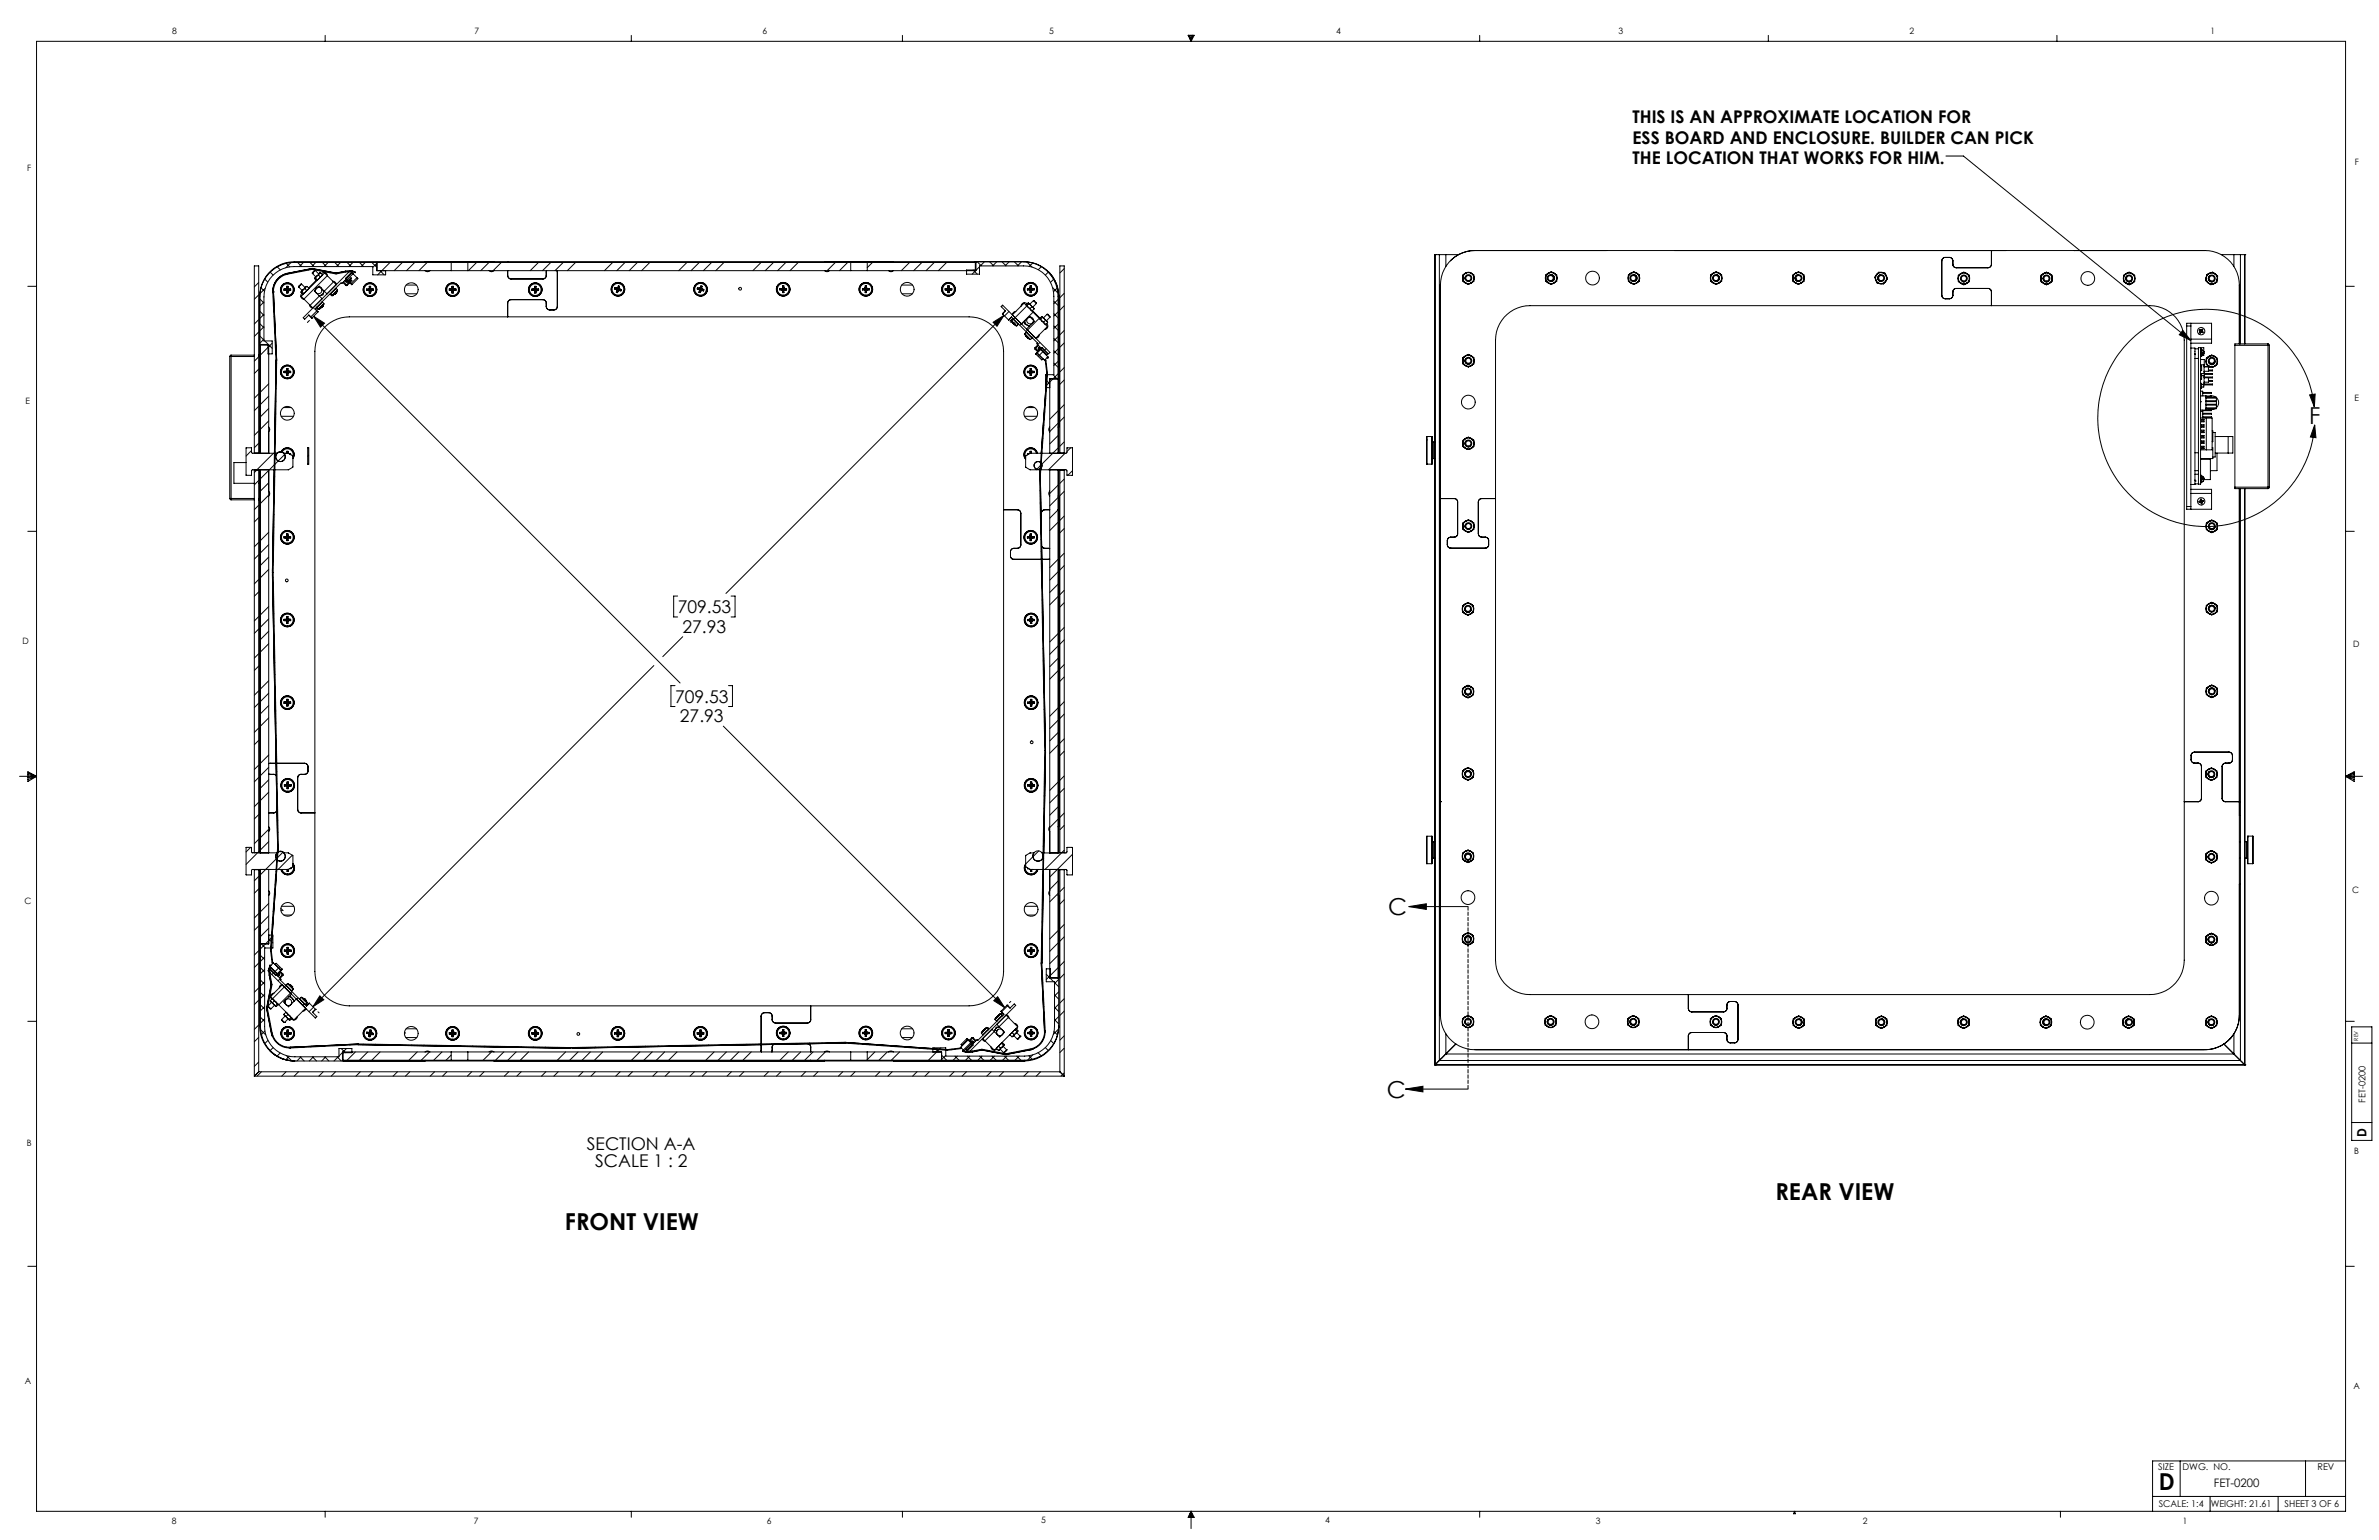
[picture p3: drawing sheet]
<svg xmlns="http://www.w3.org/2000/svg" width="864mm" height="559mm" viewBox="0 0 864 559" stroke-linecap="round" stroke-linejoin="round" font-family="sans-serif">
<defs><g id="words">
<g font-size="8.5">
<text x="838.3" y="154">F</text>
<text x="503.9" y="331.9">C</text>
<text x="503.5" y="398.5">C</text>
<text x="644.5" y="435.6">REAR VIEW</text>
<text x="205.1" y="446.5">FRONT VIEW</text>
<text x="783.7" y="540.7">D</text>
</g>
<g font-size="6.4">
<text x="246" y="222.5">709.53</text>
<text x="247.8" y="229.6">27.93</text>
<text x="245" y="255">709.53</text>
<text x="246.8" y="262.1">27.93</text>
<text x="213.1" y="417.5">SECTION A-A</text>
<text x="216" y="423.6">SCALE 1 : 2</text>
</g>
<g font-size="6.3">
<text x="592.6" y="44.8">THIS IS AN APPROXIMATE LOCATION FOR</text>
<text x="592.6" y="52.1">ESS BOARD AND ENCLOSURE. BUILDER CAN PICK</text>
<text x="592.6" y="59.5">THE LOCATION THAT WORKS FOR HIM.</text>
</g>
<text font-size="4.7" x="859" y="412.4" transform="rotate(-90 859 412.4)">D</text>
<text font-size="4.2" x="803.7" y="539.6">FET-0200</text>
<g font-size="3.4">
<text x="858.7" y="400.1" transform="rotate(-90 858.7 400.1)">FET-0200</text>
<text x="783.5" y="533.3">SIZE</text>
<text x="792.3" y="533.3">DWG. NO.</text>
<text x="841.3" y="533.4">REV</text>
<text x="783.6" y="546.8">SCALE: 1:4</text>
<text x="802.5" y="546.9">WEIGHT: 21.61</text>
<text x="829.3" y="546.8">SHEET 3 OF 6</text>
</g>
<g font-size="3.2">
<text x="62.5" y="12.4">8</text>
<text x="172.3" y="12.3">7</text>
<text x="276.8" y="12.4">6</text>
<text x="380.9" y="12.4">5</text>
<text x="485" y="12.3">4</text>
<text x="587.5" y="12.4">3</text>
<text x="693.2" y="12.4">2</text>
<text x="802.4" y="12.4">1</text>
<text x="854.9" y="59.8">F</text>
<text x="9.9" y="62">F</text>
<text x="9.3" y="146.5">E</text>
<text x="854.7" y="145.5">E</text>
<text x="8.2" y="233.6">D</text>
<text x="854.3" y="234.9">D</text>
<text x="8.9" y="328.1">C</text>
<text x="853.9" y="324.1">C</text>
<text x="9.7" y="415.8">B</text>
<text x="854.6" y="418.6">B</text>
<text x="9" y="502">A</text>
<text x="854.3" y="503.9">A</text>
<text x="62.3" y="552.9">8</text>
<text x="172" y="552.9">7</text>
<text x="278.3" y="552.9">6</text>
<text x="377.9" y="552.8">5</text>
<text x="481" y="552.8">4</text>
<text x="579.3" y="552.8">3</text>
<text x="676.2" y="552.9">2</text>
<text x="792.4" y="552.8">1</text>
</g>
<text font-size="2" x="856" y="377.7" transform="rotate(-90 856 377.7)">REV</text>
</g></defs>
<g fill="none" stroke="#000" stroke-width=".36">
<path d="M13.3 15h838.2v533.4h-838.2zM118 12.8v2.2M229.2 12.8v2.2M327.6 12.8v2.2M431.3 12.8h2.2l-1.1 2.2zM431.5 12.8l.9 2.2M432 12.8l.4 2.2M432.7 12.8l-.3 2.2M433 12.8l-.6 2.2M537.1 12.8v2.2M641.9 12.8v2.2M746.7 12.8v2.2"/>
<path d="M706.4 56.6h6.4l82.5 67M98.1 98.8l1.1 1M100.6 96.8l1.2 1.1M103.9 95.6l1.3 1.2M104.1 99.2a6.6 6.6 0 0 0-5.1 6.9M104.1 99.2h.1M104.2 99.2a6.6 6.6 0 0 0-5.2 6.9M105.6 95.3l-1.8 1.9M106.6 98.8l-.3 .3M108 95.2l1.5 1.5M110.2 95.2l-1.5 1.5M112.2 97.7l-.3 .3"/>
<path d="M112.5 95.2l1.5 1.5M113.3 97.5l-9.1 1.7M113.3 97.5l8.7 1.6M113.3 97.4v.1M113.3 97.4l8.7 1.7M113.3 97.4l-9.2 1.8M113.4 99.2h.1M113.4 99.2l1.3 1.3M114.4 98.1l-1 1.1M114.4 98.1l-1 .8v.3M114.4 98.1l1.3 1.3M114.7 95.2l-1.5 1.5"/>
<path d="M115.6 99.8l-.6 .4M115.6 99.8l.7 .6M115.9 99.3l-.3 .5M115.9 99.3l-.9 .9M116.3 98.1l-.2 .2M116.4 99l-.5 .3M116.4 99l.7 .7M116.7 99.3l.1-.1a1.23 1.23 0 0 1 1.3-.3 1.23 1.23 0 0 1 .8 1.2M117 95.2l1.5 1.5M117.1 99.7l-.8 .7M117.1 99.7l-.1 .2M119.1 95.2l-1.4 1.5"/>
<path d="M120.1 98.8l-.2 .2M121.5 95.2l1.5 1.5M122 99.1h.1M123.6 95.2l-1.5 1.5M124.7 98.6l-.3 .3M125.4 98.5l-3.4 .6M125.4 98.4v.1M125.4 98.4l-3.4 .7M126 95.2l1.5 1.5M127 98.3l-1.6 .1M127.7 98.3v.1M127.7 98.4l-2.3 .1"/>
<path d="M127.7 98.4l1.1 .2M127.7 98.3l1.1 .3M127.7 98.3h-.3M128.1 95.2l-1.5 1.5M128.2 99.3l-2.2 2.2M128.8 98.6l.2 .4M128.9 98.9h.1M129 99l-1.3-.4-2.2 .1-3.5 .7-8.7-1.6-8.8 1.6a6.4 6.4 0 0 0-5.2 6.5M130.5 95.2l1.5 1.5M132.6 95.2l-1.5 1.5M135 95.2l1.8 1.8M136.8 95.5l-1.5 1.5"/>
<path d="M136.8 95.2v3h27M138 98.2l1.5 1.5M140 98.2v1.5h-4.7v-3h-28.5a11 11 0 0 0-11 11v16h3v4.7h-1.5v-3.2h-3M141.6 95.2l-4.5 4.5M146.1 95.2l-3 3M150.6 95.2l-3 3M154.3 98.2a1.2 1.2 0 0 0 1.8 0M154.3 95v.2M155.1 95.2l-3 3M163.8 95.2h-57a12.5 12.5 0 0 0-12.5 12.5M163.8 95.2h6M163.8 98.2h6"/>
<path d="M163.8 95.2v3M169.8 95.2h139M169.8 98.2h139M169.8 95.2v3M173 95.2l-3 3M177.5 95.2l-3 3M177.6 98.2a1.2 1.2 0 0 0 1.7 0M179.3 95v.2M182 95.2l-3 3M184.3 98.2v1.8a1.26 1.26 0 0 0 1.3 1.2h11.5a1.21 1.21 0 0 0 1.2-1.2l.1-1.8M184.3 95v.2M195.5 95.2l-3 3"/>
<path d="M200 95.2l-3 3M202.2 98.2l.1 13a1.26 1.26 0 0 1-1.3 1.3h-1.4a1.26 1.26 0 0 1-1.3-1.3v-1.2a1.21 1.21 0 0 0-1.2-1.3h-11.5a1.26 1.26 0 0 0-1.3 1.3v5M204.5 95.2l-3 3M209 95.2l-3 3M222.4 95.2l-3 3M226.9 95.2l-3 3M231.4 95.2l-3 3M235.9 95.2l-3 3M249.4 95.2l-3 3M253.9 95.2l-3 3M258.3 95.2l-3 3M262.8 95.2l-3 3"/>
<path d="M276.3 95.2l-3 3M280.8 95.2l-3 3M285.3 95.2l-3 3M289.8 95.2l-3 3M299.3 98.2a1.2 1.2 0 0 0 1.8 0M299.3 95v.2M303.2 95.2l-3 3M307.7 95.2l-3 3M308.8 95.2h6M308.8 98.2h6M308.8 95.2v3M314.8 95.2h39.5v3h-39.5"/>
<path d="M314.8 95.2v3M316.7 95.2l-1.9 1.9M322.5 98.2a1.2 1.2 0 0 0 1.8 0M324.3 95v.2M330.2 95.2l-3 3M334.7 95.2l-3 3M339.2 95.2l-3 3M343.6 95.2l-3 3M353.2 98l1.6 1.5M354 95v3h-3.1v1.5h4.7v-3h15.9a11 11 0 0 1 11.1 11v28.5h-3v4.7h1.5M354.8 95l1.4 1.5M355.6 96.8l-2.7 2.7"/>
<path d="M357.4 95l-1.5 1.5M359.2 95l1.5 1.5M361.8 95l-1.4 1.5M363.7 95l1.5 1.5M366.4 95l-1.6 1.5M368.2 95l1.5 1.5M370.8 95l-1.4 1.5M371.5 95a12.5 12.5 0 0 1 12.6 12.5v57M372.7 95l1.9 1.9M374.9 95.4l-1.3 1.3M378 96.8l-1.1 1.1M380.5 98.8l-1.1 1"/>
<path d="M380.7 98.7l.5 .5a12.5 12.5 0 0 1 3.1 8.3 12.5 12.5 0 0 0-12.5-12.5h-265a12.5 12.5 0 0 0-12.5 12.5v57M386.3 97.5l-1.6 1.6M520.9 92.4h1.6M520.9 92.4h.1M520.9 92.4v294M522.5 92.4h2.4M522.5 92.4v292.4M524.9 92.4h4.5M524.9 92.4v4.3M532 99.2l.8-.3 1.2 .3M532 99.2a1.93 1.93 0 0 0-1 1.7M532 99.2l-1 .6v1.1"/>
<path d="M532.5 98.9l-.5 .3M533.5 98.9l.5 .3M534 99.2a1.93 1.93 0 0 1 1 1.7M534 99.2l1 .6v1.1M535.4 90.9a12.5 12.5 0 0 0-12.5 12.5M535.4 90.9a12.6 12.6 0 0 0-8.9 3.7M535.4 90.9h265M562.1 99.2l.8-.3 1.2 .3M562.1 99.2l-.7 .7-.3 1M562.1 99.2l1-.6 1 .6M562.1 99.2l-1 .6v1.1M563 99.7a1.26 1.26 0 0 1 1.3 1.2 1.26 1.26 0 0 1-1.3 1.3"/>
<path d="M564.1 99.2l.7 .7 .3 1M564.1 99.2l1 .6v1.1M582.9 90.9h.1M592.1 99.2l.7-.3 1.3 .3M592.1 99.2a1.93 1.93 0 0 0-1 1.7M592.1 99.2l1-.6 1 .6M592.1 99.2l-1 .6v1.1M593.1 99.7a1.26 1.26 0 0 1 1.3 1.3 1.26 1.26 0 0 1-1.5 1.2M594.1 99.2l.9 1 .1 .7M594.1 99.2l1 .6v1.1M607.9 90.9h.1M622 99.2l.7-.3 1.3 .3"/>
<path d="M622 99.2l-.8 .7-.2 1M622 99.2l1-.6 1 .6M622 99.2l-1 .6v1.1M623 99.7a1.26 1.26 0 0 1 1.2 1.3 1.26 1.26 0 0 1-1.4 1.2M624 99.2l.7 .7 .3 1M624 99.2l1 .6v1.1M651.9 99.2l.7-.3 1.2 .3M651.9 99.2l-.8 .7-.3 1M651.9 99.2l1-.6 .9 .6M651.9 99.2l-1.1 .6v1.1M652.7 99.7a1.25 1.25 0 0 0-1.1 1.4 1.25 1.25 0 0 0 1.4 1M653.8 99.2l.8 .7 .3 1"/>
<path d="M653.8 99.2l1.1 .6v1.1M681.3 99.7a1.89 1.89 0 0 0-.3 2M681.3 99.7l-.8 .9 .5 1.1M682.7 99.7a1.25 1.25 0 0 0-1.1 1.4 1.25 1.25 0 0 0 1.4 1M683.1 98.9l-1 .2-.8 .6M683.1 98.9l.8 .3 .8 1M683.1 98.9l1.1 .2 .5 1.1M683.1 98.9l-1.1-.1-.7 .9M711.9 99.3a1.87 1.87 0 0 1 2 0M711.9 99.3l-.7 .7-.3 1M711.9 99.3l1-.6 1 .6M711.9 99.3l-1 .6v1.1"/>
<path d="M713.9 99.3l.7 .7 .3 1M713.9 99.3l1 .6v1.1M722.9 90.9v5a1.26 1.26 0 0 1-1.3 1.3h-11.5a1.21 1.21 0 0 1-1.2-1.3v-1.2a1.26 1.26 0 0 0-1.3-1.3h-1.4a1.26 1.26 0 0 0-1.3 1.3v12.5a1.26 1.26 0 0 0 1.3 1.2h1.4a1.26 1.26 0 0 0 1.3-1.2v-1.3a1.21 1.21 0 0 1 1.2-1.2h11.5a1.26 1.26 0 0 1 1.3 1.2v5M722.9 90.9h.1M727.9 90.9h.1M741.9 99.3a1.93 1.93 0 0 1 2 0M741.9 99.3a1.93 1.93 0 0 0-1 1.7M741.9 99.3l1-.6 1 .6M741.9 99.3l-1 .6v1.1M743.9 99.3a1.93 1.93 0 0 1 1 1.7M743.9 99.3l1 .6v1.1M752.9 90.9h.1"/>
<path d="M771.9 99.3a1.87 1.87 0 0 1 2 0M771.9 99.3l-.9 1-.1 .7M771.9 99.3l1-.6 1 .6M771.9 99.3l-1 .6v1.1M773.9 99.3l.7 .7 .3 1M773.9 99.3l1 .6v1.1M800.4 90.9a12.5 12.5 0 0 1 12.5 12.5v21.4M802.1 99.2l-.9 .8-.3 .8M802.1 99.2l.8-.2 1.2 .4M802.1 99.2l1.1-.5 .9 .7M802.1 99.2l-1 .4-.2 1.2M804.1 99.4a1.95 1.95 0 0 1 .8 1.9"/>
<path d="M804.1 99.4l.9 .8-.1 1.1M806.3 92.4h4.6M810.9 92.4h2.4M810.9 92.4v4.3M813.3 92.4h1.6M813.3 92.4v32.4M814.9 92.4h.1M814.9 92.4v32.4M10.1 103.9h3.2M93.9 107l-1.6 1.6M93.9 116l-1.6 1.6M93.9 102.5l-1.6 1.6"/>
<path d="M94.3 117.4l1.5 1.5M94.3 112.9l1.5 1.5M94.3 108.4l1.5 1.6M94.8 104.4l1.2 1.3M95.8 109.6l-1.5 1.5M95.8 114.1l-1.5 1.5M95.8 118.6l-1.5 1.5M96.1 101.2l1.1 1.2M96.2 104.7l-1.8 1.8M99 106.1l1.2 24.6M99.3 106.1l-.3 .3M99.3 105.9h.1"/>
<path d="M99.3 105.9l1.1 24.8M99.5 110.4l-.3 .2M99.7 114.7l-.3 .2M99.9 119l-.2 .2M103.1 104.9v.4M103.1 105.3h.7M103.1 104.9l.5 .2M103.6 105.1h.3M103.6 105.1l-.5 .2M103.8 104.8h.1M103.8 104.8l-.7 .1M103.8 105.3h.1"/>
<path d="M103.8 105.3l.2 .1M103.8 104.8v.5M103.8 104.8l.1 .3M103.9 105.1h.1M103.9 105.1l-.1 .2M103.9 105.1l.2 .1M104 104.8h-.2M104 105.4h.1M104 104.8l.1 .3M104 105.4l.1 .2M104 104.7v.1M104 104.7l.2 .1"/>
<path d="M104.1 103.9h.4M104.1 103.9v.7M104.1 104.6l-.1 .1M104.1 105.6h.1M104.1 105.6v.7M104.1 106.3h.4M104.1 105.2l.1 .1M104.1 104.6h.1M104.1 105.6h.5M104.1 104.6h.5M104.1 105.2l-.1 .2M104.1 105.1h-.2"/>
<path d="M104.1 104.6l.2 .1M104.1 103.9l.2 .5M104.2 104.8l-.1 .3M104.2 105.3l-.2 .1M104.2 105.3l.1 .2M104.3 104.7h.1M104.3 104.4v.3M104.3 105.5v.3M104.3 105.5h.1M104.3 105.5l.3 .1M104.3 104.7l-.1 .1M104.3 104.7l.1 .1"/>
<path d="M104.3 105.5l-.2 .1M104.3 105.8l-.2 .5M104.3 105.8l.2 .5M104.4 104.8l.2 .3M104.4 105.3l.2 .1M104.4 105.3l-.1 .2M104.5 103.9l.1 .7M104.5 103.9l-.2 .5M104.6 104.6v.1M104.6 105.6l-.1 .7M104.6 105.6h.1M104.6 105.2l-.2 .1"/>
<path d="M104.6 104.6h.1M104.6 105.2l.1 .2M104.6 105.1h.1M104.6 104.6l-.3 .1M104.6 104.7l.1 .1M104.6 105.4v.2M104.6 105.4h.1M104.6 104.7l-.2 .1M104.7 104.8h.1M104.7 104.8l-.1 .3M104.7 105.1h.1M104.7 105.1h.3"/>
<path d="M104.7 105.1l-.1 .1M104.7 105.1l.1 .2M104.8 105.3l-.1 .1M104.8 104.8h.1M104.8 105.3h.1M104.8 104.8l-.1 .3M104.8 104.8l.7 .1M104.8 105.3h.7M104.8 104.8v.5M105 105.1l.5 .2M105.5 104.9v.4M105.5 104.9l-.5 .2"/>
<path d="M108.4 104.1h.1M108.4 104.1l1.3 1.3M109.3 105.9l.6 .9 .3-.3M109.5 103.1l-1.1 1M109.5 103.1l-1.1 .8v.2M109.5 103.1l1.3 1.3M109.5 105.8l.7 .7M109.5 105.8l-.2 .1M109.6 106.4l-.1 .1a1.26 1.26 0 0 0-.2 1.3 1.26 1.26 0 0 0 1.1 .8M110 105.2l-.5 .6M110 105.2l-.7 .7M110.6 104.7l-.6 .5"/>
<path d="M110.6 104.7l.7 .7M110.9 104.2l-.3 .5M110.9 104.2l-.9 1M111.3 105.4l-1.1 1.1M111.4 103.9l-.5 .3M111.4 103.9l.7 .7M112.1 104.6l-.8 .8M112.1 104.6l-.1 .2M112.1 114.3l1.1 1.1M112.3 116.3l-.7 .7M113.2 115.4h.1M113.8 114.8l133.1 133"/>
<path d="M113.8 114.8l4 2.5-1.5 1.4zM114.3 100.9l.6 .9 .3-.3M114.4 105.3v.3M114.5 100.9l.7 .6M114.5 100.9h-.2M114.8 101.7l-2.8 2.8M115 100.2l-.5 .7M115 100.2l-.7 .7M115 111.7l.5 .5M115 111.7h.1M115 112.8l-2.2 2.2M115 111.4v.3"/>
<path d="M115.4 113.2l-2.2 2.2M115.4 113.1v.1M115.5 112.2h.2M115.5 112.2h.1M115.6 104.1l.8 .3 .4 .7M115.7 112.2h.1M115.9 107.3h.2zM115.9 107.4l-3.3 3.4M116.2 111.9l-.5 .3M116.2 111.9h.1M116.3 100.4l-1.1 1.1M116.4 111.7l-.2 .2"/>
<path d="M116.4 111.7h.1M116.5 111.6l-.1 .1M116.5 111.6v.1M116.5 111.6h.1M116.6 111.5h.1M116.6 111.5l-.1 .1M116.9 111.2h.1M116.9 111.3h.1M116.9 111.2l-.3 .3M116.9 111.2v.1M117.1 109.6l.4 .5M117.1 109.6l-.3 .1"/>
<path d="M117.1 109.6l-2.1 2.1M117.4 119.2a12.8 12.8 0 0 1 9.4-4.2h225a12.5 12.5 0 0 1 12.5 12.5v225a12.5 12.5 0 0 1-12.5 12.5h-225a12.5 12.5 0 0 1-12.5-12.5v-225a12.6 12.6 0 0 1 3.1-8.3zM117.5 110.1v.3M117.5 110.4l-.6 .8M117.5 105.9l-.5 .9-.9 .5M117.5 105.9l-.3 1.1-1.1 .3M117.5 110.1l-2 2.1M117.5 110.4l-1.8 1.8M117.6 105.6l-.1 .3zM118.7 106.6l-2.8-2.8-1.8 1.8 2.8 2.8M118.8 100l-8.5 8.5M119.9 106.8l.5 .5"/>
<path d="M119.9 106.8h.1M120 106.5l-.1 .3M120.4 107.3h.1M120.7 107.2l-.3 .1M120.7 107.2h.1M120.8 102a1.26 1.26 0 0 1 1.3 1.3l-4.3-4.2-8.5 8.4 4.3 4.3a1.26 1.26 0 0 1-1.3-1.3M121.1 102.3l-3.4 3.4M121.1 106.9l-.4 .3M121.1 106.9h.1M121.4 106.8l-.3 .1M121.4 106.8h.1M121.4 106.7h.1"/>
<path d="M121.4 106.7l-.2 .2M121.4 106.7v.1M121.5 106.6l-.1 .1M121.5 106.6h.1M121.5 106.5v.1M121.8 106.3h.1M121.8 106.3l-.3 .2M122 104.7l.5 .5M122 104.7h-.3M122 104.7l-2.1 2.1M122.2 105.9h.1M122.2 105.9l-.3 .4"/>
<path d="M122.5 105.4l-.3 .5M122.5 105.4l-1.8 1.8M122.5 105.2v.2M122.5 105.2l-2.1 2.1M124.5 102.5l1 1M124.7 102.3l1.3 1.2M125.2 101.8l.4 .5M125.4 101.6l.4 .5M125.5 103.5h.5M125.6 102.3h.8M125.7 101.1l2.1-2.1 2.1 2.1-2.2 2.2-2-2-1.6 1.6-.3-.3-9.5 9.5 1.1 1.1M125.8 102.1h.4"/>
<path d="M125.8 102.1l-.2 .2M126.2 102.1l.2 .2M126.2 101.6l-.1 .1M126.3 101.9l-.1 .2M126.4 101.8l1-1 .2 .2-1 1M126.5 102.1l-.1 .2M126.8 102.4l-1.3 1.1M126.9 102.3l.6-.7 .2 .2-.6 .7M127 102.6l-1 .9M127.8 103.2l-2.3-2.3 2.2-2.2-.5-.6-17.1 17.2 .5 .6 1.5-1.6 1.1 1.1M129.6 100.8l-2.1 2.1M133.1 104.9v.4"/>
<path d="M133.1 105.3h.7M133.1 104.9l.5 .2M133.6 105.1h.3M133.6 105.1l-.5 .2M133.8 104.8h.1M133.8 104.8l-.7 .1M133.8 105.3h.1M133.8 105.3l.1 .1M133.8 104.8l.1 .3M133.8 104.8v.5M133.9 105.1h.1M133.9 105.1l-.1 .2"/>
<path d="M133.9 105.1l.2 .1M133.9 104.8h-.1M133.9 105.4h.1M133.9 104.8l.2 .3M134 104.7l-.1 .1M134 105.4l.1 .2M134 104.7l.2 .1M134.1 103.9h.4M134.1 103.9v.7M134.1 104.6l-.1 .1M134.1 105.6h.1M134.1 105.6v.7"/>
<path d="M134.1 106.3h.4M134.1 105.2l.1 .1M134.1 105.6h.4M134.1 104.6h.4M134.1 104.6h.1M134.1 105.2l-.2 .2M134.1 105.1h-.2M134.1 104.6l.2 .1M134.1 103.9l.2 .5M134.2 104.8l-.1 .3M134.2 105.3l-.2 .1M134.2 105.3l.1 .2"/>
<path d="M134.3 104.7h.1M134.3 104.4v.3M134.3 105.5v.3M134.3 105.5l.2 .1M134.3 105.5h.1M134.3 104.7l-.1 .1M134.3 104.7l.1 .1M134.3 105.5l-.2 .1M134.3 105.8l-.2 .5M134.3 105.8l.2 .5M134.4 104.8l.1 .3M134.4 105.3l.2 .1"/>
<path d="M134.4 105.3l-.1 .2M134.5 104.6l.1 .1M134.5 103.9v.7M134.5 105.6v.7M134.5 105.6h.1M134.5 105.2l-.1 .1M134.5 104.6h.1M134.5 105.2l.2 .2M134.5 105.1h.2M134.5 104.6l-.2 .1M134.5 103.9l-.2 .5M134.6 104.7l.1 .1"/>
<path d="M134.6 105.4l-.1 .2M134.6 104.7l-.2 .1M134.7 104.8h.1M134.7 105.4h-.1M134.7 104.8l-.2 .3M134.7 105.1h.1M134.7 105.1l-.2 .1M134.7 105.1h.3M134.7 105.1l.1 .2M134.8 104.8l.7 .1M134.8 104.8h.1M134.8 105.3l-.1 .1"/>
<path d="M134.8 105.3h.1M134.8 105.3h.7M134.8 104.8l-.1 .3M134.8 104.8v.5M135 105.1l.5 .2M135.5 104.9v.4M135.5 104.9l-.5 .2M147.3 106.6h4M147.4 103.4h3.8M163.1 104.9v.4M163.1 105.3h.7M163.1 104.9l.5 .2"/>
<path d="M163.6 105.1h.3M163.6 105.1l-.5 .2M163.8 104.8l-.7 .1M163.8 104.8h.1M163.8 105.3h.1M163.8 104.8v.5M163.8 105.3l.2 .1M163.8 104.8l.1 .3M163.9 105.1h.1M163.9 105.1l.2 .1M163.9 105.1l-.1 .2M164 104.8h-.2"/>
<path d="M164 105.4v.2M164 104.7v.1M164 105.4h.1M164 104.7l.3 .1M164 104.8l.1 .3M164 104.6v.1M164 105.6h.1M164 105.6l.1 .7M164 104.6h.1M164 105.6h.6M164 104.6l.3 .1M164 104.6h.5"/>
<path d="M164.1 103.9h.4M164.1 103.9l-.1 .7M164.1 106.3h.4M164.1 105.2l.2 .1M164.1 103.9l.2 .5M164.1 105.2l-.1 .2M164.1 105.1h-.2M164.3 104.8l-.2 .3M164.3 105.3l-.3 .1M164.3 105.3v.2M164.3 104.7h.1M164.3 104.4v.3"/>
<path d="M164.3 105.5v.3M164.3 105.5l.3 .1M164.3 105.5h.1M164.3 104.7v.1M164.3 104.7l.1 .1M164.3 105.5l-.3 .1M164.3 105.8l-.2 .5M164.3 105.8l.2 .5M164.4 104.8l.1 .3M164.4 105.3l.2 .1M164.4 105.3l-.1 .2M164.5 103.9v.7"/>
<path d="M164.5 105.6v.7M164.5 105.2l-.1 .1M164.5 104.6h.1M164.5 105.2l.1 .2M164.5 105.1h.2M164.5 103.9l-.2 .5M164.6 104.6v.1M164.6 104.6l-.3 .1M164.6 104.8h.2M164.6 104.7v.1M164.6 105.4v.2M164.6 105.4h.1"/>
<path d="M164.6 104.8l-.1 .3M164.6 104.7l-.2 .1M164.7 105.1h.1M164.7 105.1l-.2 .1M164.7 105.1h.3M164.7 105.1l.1 .2M164.8 105.3l-.2 .1M164.8 104.8h.1M164.8 105.3h.1M164.8 104.8l-.1 .3M164.9 104.8l.6 .1M164.9 105.3h.6"/>
<path d="M164.9 104.8v.5M165 105.1l.5 .2M165.5 104.9v.4M165.5 104.9l-.5 .2M193.1 104.9v.4M193.1 105.3h.7M193.1 104.9l.5 .2M193.6 105.1h.3M193.6 105.1l-.5 .2M193.8 104.8h.1M193.8 104.8l-.7 .1M193.8 105.3h.1"/>
<path d="M193.8 105.3l.2 .1M193.8 104.8v.5M193.8 104.8l.1 .3M193.9 105.1h.1M193.9 105.1l-.1 .2M193.9 105.1l.2 .1M194 104.8h-.2M194 105.4h.1M194 104.8l.1 .3M194 105.4l.1 .2M194 104.7v.1M194 104.7l.2 .1"/>
<path d="M194.1 103.9h.5M194.1 103.9v.7M194.1 104.6l-.1 .1M194.1 105.6h.1M194.1 105.6v.7M194.1 106.3h.5M194.1 105.2l.1 .1M194.1 105.6h.5M194.1 104.6h.5M194.1 104.6h.1M194.1 105.2l-.1 .2M194.1 105.1h-.2"/>
<path d="M194.1 104.6l.2 .1M194.1 103.9l.2 .5M194.2 104.8l-.1 .3M194.2 105.3l-.2 .1M194.2 105.3l.1 .2M194.3 104.7h.1M194.3 104.4v.3M194.3 105.5v.3M194.3 105.5h.1M194.3 105.5l.3 .1M194.3 104.7l-.1 .1M194.3 104.7l.1 .1"/>
<path d="M194.3 105.5l-.2 .1M194.3 105.8l-.2 .5M194.3 105.8l.3 .5M194.4 104.8l.2 .3M194.4 105.3l.2 .1M194.4 105.3l-.1 .2M194.6 104.6v.1M194.6 103.9v.7M194.6 105.6v.7M194.6 105.6h.1M194.6 105.2l-.2 .1M194.6 104.6h.1"/>
<path d="M194.6 105.2l.1 .2M194.6 105.1h.1M194.6 104.6l-.3 .1M194.6 103.9l-.3 .5M194.6 104.7l.1 .1M194.6 105.4v.2M194.6 104.7l-.2 .1M194.7 104.8h.1M194.7 105.4h-.1M194.7 104.8l-.1 .3M194.7 105.1h.1M194.7 105.1h.4"/>
<path d="M194.7 105.1l-.1 .1M194.7 105.1l.1 .2M194.8 105.3l-.1 .1M194.8 104.8h.1M194.8 105.3h.1M194.8 104.8l-.1 .3M194.8 104.8l.7 .1M194.8 105.3h.7M194.8 104.8v.5M195.1 105.1l.4 .2M195.5 104.9v.4M195.5 104.9l-.4 .2"/>
<path d="M223.1 104.8l.6 .3M223.2 104.4l.7 .2M223.2 104.4l-.1 .4M223.2 104.4l.4 .3M223.6 104.7l.3 .1M223.6 104.7l-.5 .1M223.7 105.1h.1M223.7 105.1l.2 .1M223.7 106l.5 .2M223.9 104.6h.1M223.9 105.2h.1M223.9 104.6l-.2 .5"/>
<path d="M223.9 104.6h.2M223.9 105.2v.2M223.9 105.4l-.2 .6M223.9 104.8h.2M223.9 105.4h.3M223.9 104.6v.2M223.9 105.4h.1M223.9 105.2h.3M223.9 104.8l-.2 .3M223.9 105.4l.5 .2M223.9 104.8l.1 .2M224 105l.2 .2"/>
<path d="M224 105l-.1 .2M224.1 104.6v.2M224.1 105.7l-.4 .3M224.1 105.7l.1 .5M224.1 104.5v.1M224.1 104.5l.2 .2M224.2 105.4l-.1 .3M224.2 105.2v.2M224.2 105.4l.2 .2M224.2 104.4h.1M224.2 104.4l-.1 .1M224.2 104.4l.2 .2"/>
<path d="M224.2 104.4l.5 .1M224.3 105.2l.2 .2M224.3 105.2l-.1 .1M224.3 104.7l-.2 .1M224.4 105.6l-.2 .6M224.4 105.6h.1M224.4 104.8l.2 .2M224.4 104.6h.3M224.4 104.6l-.1 .1M224.4 104.6v.2M224.5 103.8l-.3 .6M224.5 103.8l.4 .1"/>
<path d="M224.5 103.8v.5M224.5 105.4l-.1 .2M224.5 105.4h.2M224.5 105.1l-.2 .1M224.5 104.3l-.1 .3M224.5 105.1h.2M224.5 105.4h.1M224.5 105.1v.3M224.6 105l.1 .1M224.7 104.7l.1 .1M224.7 104.6v.1M224.7 105.1l.3 .1"/>
<path d="M224.7 105.4h.1M224.7 104.5v.1M224.7 105.1v.3M224.7 104.7l-.3 .1M224.8 105.4l.6 .2M224.8 104.8l.1 .1M224.8 104.8l-.2 .2M224.9 104.9l.6 .2M224.9 104.9h.1M224.9 103.9l-.2 .6M224.9 104.9l-.2 .2M224.9 104.9l-.1 .5"/>
<path d="M224.9 103.9l-.4 .4M225 105.2l.4 .4M225.5 105.1l-.1 .5M225.5 105.1l-.5 .1M253.1 104.8l.6 .3M253.2 104.4l.7 .2M253.2 104.4l-.1 .4M253.2 104.4l.4 .3M253.6 104.7l.2 .1M253.6 104.7l-.5 .1M253.7 106l.5 .2M253.7 105.1h.1"/>
<path d="M253.8 105.1l.1 .1M253.8 104.8h.1M253.8 104.8l-.1 .3M253.9 104.6h.2M253.9 104.6h.1M253.9 105.2v.2M253.9 105.2h.3M253.9 105.2h.1M253.9 104.6v.2M253.9 104.6l-.1 .2M253.9 105.4l-.2 .6M253.9 104.8h.1"/>
<path d="M253.9 104.8h.2M253.9 105.4h.3M253.9 105.4h.1M253.9 104.8l.2 .2M253.9 104.8l-.1 .3M253.9 105.4l.2 .1M254.1 105l.1 .2M254.1 104.6v.2M254.1 105l-.2 .2M254.1 105.7l-.4 .3M254.1 105.7l.1 .5M254.1 104.5v.1"/>
<path d="M254.1 104.5l.2 .2M254.1 105.5l.3 .1M254.1 105.5v.2M254.2 105.4l-.1 .1M254.2 105.2v.2M254.2 105.4l.2 .2M254.2 104.4h.1M254.2 104.4l-.1 .1M254.2 104.4l.2 .2M254.2 104.4l.3 .1M254.3 105.2l.2 .2M254.3 105.2l-.1 .1"/>
<path d="M254.3 104.7l-.2 .1M254.4 105.6l-.2 .6M254.4 105.6h.1M254.4 104.6h.3M254.4 104.6l-.1 .1M254.4 104.6h.1M254.4 104.6l.1 .2M254.5 103.8l-.3 .6M254.5 103.8l.4 .1M254.5 104.8l.1 .2M254.5 104.5l-.1 .1M254.5 104.5h.2"/>
<path d="M254.5 103.8v.5M254.5 105.4l-.1 .2M254.5 105.4h.2M254.5 105.1l-.2 .1M254.5 105.1h.2M254.5 105.4h.1M254.5 105.1v.3M254.5 104.3v.2M254.6 105l.1 .1M254.7 104.6v.1M254.7 105.1l.3 .1M254.7 104.5v.1"/>
<path d="M254.7 105.1v.3M254.7 105.4h.1M254.7 105.4l.7 .2M254.7 104.8l.2 .1M254.7 104.7v.1M254.7 104.8l-.1 .2M254.7 104.7l-.2 .1M254.9 104.9l.6 .2M254.9 104.9h.1M254.9 104.9l-.2 .2M254.9 104.9l-.2 .5M254.9 103.9l-.2 .6"/>
<path d="M254.9 103.9l-.4 .4M255 105.2l.4 .4M255.5 105.1l-.1 .5M255.5 105.1l-.5 .1M283.1 104.7h.7M283.1 104.7v.5M283.1 105.2h.7M283.1 104.7l.5 .3M283.6 105h.3M283.6 105l-.5 .2M283.8 105.2h.1M283.8 104.7v.5"/>
<path d="M283.8 105.2l.2 .1M283.8 104.7h.1M283.8 104.7l.1 .3M283.9 105h.1M283.9 105h.2M283.9 105l-.1 .2M284 104.6h.1M284 104.6l-.2 .1M284 105.3h.1M284 104.6l.1 .3M284 105.3l.1 .2M284 104.6l.2 .1"/>
<path d="M284.1 103.8h.5M284.1 103.8v.6M284.1 104.5l-.1 .1M284.1 105.5v.7M284.1 106.2h.5M284.1 105l.1 .2M284.1 104.4v.1M284.1 105.5h.1M284.1 105l-.1 .3M284.1 104.9l-.2 .1M284.1 104.5l.2 .1M284.1 104.4h.5"/>
<path d="M284.1 105.5h.5M284.1 103.8l.2 .4M284.2 104.7l-.1 .2M284.2 105.2l-.2 .1M284.2 105.2l.1 .2M284.3 105.4h.1M284.3 104.2v.4M284.3 105.4v.3M284.3 105.4l.3 .1M284.3 104.6l-.1 .1M284.3 104.6h.1M284.3 104.6l.1 .1"/>
<path d="M284.3 105.4l-.2 .1M284.3 105.7l-.2 .5M284.3 105.7l.3 .5M284.4 104.7l.2 .2M284.4 105.2l.2 .1M284.4 105.2l-.1 .2M284.6 104.5v.1M284.6 103.8v.6M284.6 105.5v.7M284.6 105l-.2 .2M284.6 104.4v.1M284.6 105.5h.1"/>
<path d="M284.6 105l.1 .3M284.6 104.9l.1 .1M284.6 104.5l-.3 .1M284.6 103.8l-.3 .4M284.6 104.6h.1M284.6 105.3v.2M284.6 104.6l-.2 .1M284.6 105.3h.1M284.7 104.6l.1 .1M284.7 104.6l-.1 .3M284.7 105h.1M284.7 105h-.1"/>
<path d="M284.7 105h.3M284.7 105l.1 .2M284.8 104.7h.7M284.8 105.2l-.1 .1M284.8 105.2h.1M284.8 104.7v.5M284.8 104.7l-.1 .3M285 105l.5 .2M285.5 105.2h-.7M285.5 104.7v.5M285.5 104.7l-.5 .3M313.1 104.7h.7"/>
<path d="M313.1 104.7v.5M313.1 105.2h.7M313.1 104.7l.5 .3M313.6 105h.3M313.6 105l-.5 .2M313.8 105.2h.1M313.8 104.7v.5M313.8 105.2l.2 .1M313.8 104.7h.1M313.8 104.7l.1 .3M313.9 105h.1M313.9 105l-.1 .2"/>
<path d="M313.9 105h.2M314 104.6h.1M314 104.6l-.2 .1M314 105.3h.1M314 105.3v.2M314 104.6l.3 .1M314 104.6l.1 .3M314 104.5v.1M314 105.5h.1M314 104.5l.3 .1M314.1 103.8h.4M314.1 103.8v.6"/>
<path d="M314.1 105.5v.7M314.1 106.2h.4M314.1 105l.2 .2M314.1 104.4h.5M314.1 105.5h.5M314.1 104.4l-.1 .1M314.1 105l-.1 .3M314.1 104.9l-.2 .1M314.1 103.8l.2 .4M314.3 104.7l-.2 .2M314.3 105.2l-.3 .1M314.3 105.2v.2"/>
<path d="M314.3 105.4h.1M314.3 104.2v.4M314.3 105.4v.3M314.3 105.4l.3 .1M314.3 104.6v.1M314.3 104.6h.1M314.3 104.6l.1 .1M314.3 105.4l-.3 .1M314.3 105.7l-.2 .5M314.3 105.7l.2 .5M314.4 104.7l.1 .2M314.4 105.2l.2 .1"/>
<path d="M314.4 105.2l-.1 .2M314.5 103.8l.1 .6M314.5 105l-.1 .2M314.5 105l.1 .3M314.5 104.9l.2 .1M314.5 103.8l-.2 .4M314.6 104.5v.1M314.6 105.5l-.1 .7M314.6 104.4v.1M314.6 105.5h.1M314.6 104.5l-.3 .1M314.6 104.6h.1"/>
<path d="M314.6 104.6l.2 .1M314.6 105.3v.2M314.6 105.3h.1M314.6 104.6l-.1 .3M314.6 104.6l-.2 .1M314.7 105h.1M314.7 105h.3M314.7 105h-.2M314.7 105l.1 .2M314.8 105.2l-.2 .1M314.8 105.2h.1M314.8 104.7h.1"/>
<path d="M314.8 104.7l-.1 .3M314.9 104.7h.6M314.9 104.7v.5M315 105l.5 .2M315.5 105.2h-.6M315.5 104.7v.5M315.5 104.7l-.5 .3M327.3 103.4h4M327.4 106.6h3.8M343.1 104.7h.7M343.1 104.7v.5M343.1 105.2h.7"/>
<path d="M343.1 104.7l.5 .3M343.6 105h.3M343.6 105l-.5 .2M343.8 105.2h.1M343.8 105.2l.2 .1M343.8 104.7v.5M343.8 104.7l.1 .3M343.9 105h.1M343.9 105l-.1 .2M343.9 105h.2M344 104.6h.1M344 104.6l-.2 .1"/>
<path d="M344 105.3h.1M344 104.6l.1 .3M344 105.3l.1 .2M344 104.6l.2 .1M344.1 103.8h.5M344.1 103.8v.6M344.1 104.5l-.1 .1M344.1 105.5v.7M344.1 106.2h.5M344.1 105l.1 .2M344.1 104.4h.5M344.1 105.5h.5"/>
<path d="M344.1 104.4v.1M344.1 105.5h.1M344.1 105l-.1 .3M344.1 104.9l-.2 .1M344.1 104.5l.2 .1M344.1 103.8l.2 .4M344.2 104.7l-.1 .2M344.2 105.2l-.2 .1M344.2 105.2l.1 .2M344.3 105.4h.1M344.3 104.2v.4M344.3 105.4v.3"/>
<path d="M344.3 105.4l.3 .1M344.3 104.6l-.1 .1M344.3 104.6h.1M344.3 104.6l.1 .1M344.3 105.4l-.2 .1M344.3 105.7l-.2 .5M344.3 105.7l.3 .5M344.4 104.7l.2 .2M344.4 105.2l.2 .1M344.4 105.2l-.1 .2M344.6 104.5v.1M344.6 103.8v.6"/>
<path d="M344.6 105.5v.7M344.6 105l-.2 .2M344.6 104.4v.1M344.6 105.5h.1M344.6 105l.1 .3M344.6 104.9l.1 .1M344.6 104.5l-.3 .1M344.6 103.8l-.3 .4M344.6 105.3v.2M344.6 105.3h.1M344.6 104.6h.1M344.6 104.6l-.2 .1"/>
<path d="M344.7 104.6l.1 .1M344.7 104.6l-.1 .3M344.7 105h.1M344.7 105h-.1M344.7 105h.4M344.7 105l.1 .2M344.8 104.7h.7M344.8 105.2l-.1 .1M344.8 105.2h.1M344.8 104.7v.5M344.8 104.7l-.1 .3M345.1 105l.4 .2"/>
<path d="M345.5 105.2h-.7M345.5 104.7v.5M345.5 104.7l-.4 .3M360.5 116.9l4-2.5-2.6 4zM363.4 111.3l.6-.6 17.1 17.2-.5 .5-2.2-2.2-2.4 2.3M363.4 111.3l1.5 1.5-1 1.1M363.9 113.9h.1M363.9 113.9l2.2 2.2M364 110.8l-.5 .5M364.5 114.4l-101 100.9M366.1 116.1h.1M366.1 116.1l1.1-1.1 9.5 9.5-.3 .2 1.6 1.7-2 2.1"/>
<path d="M366.3 113l-1.6 1.7M366.7 116.7l.3 .3M367.1 116.2v.2M367.1 116.4l.5 .7M367.1 116.2h.1M367.1 116.2l2 2M367.1 116.4h.1M367.1 116.4l1.8 1.8M367.2 115l-1.1 1.1M367.5 114.3l4.3-4.3 8.4 8.5-4.2 4.2a1.21 1.21 0 0 0 1.2-1.2M367.5 114.3l3.4 3.3 2.8-2.8 1.8 1.8-2.9 2.8M367.6 115.6l-.5 .6"/>
<path d="M367.6 115.6l.3 .1M367.6 115.6h.1M367.6 115.6l2 2.1M367.6 117.1l.1 .1M367.6 117.1h.1M367.7 117.2h.1M367.8 117.3h.1M367.8 117.3l.3 .2M368 117.5h.1M368 117.5l.1 .1M368.1 117.6h.1M368.1 117.5v.1"/>
<path d="M368.1 117.5h.1M368.1 117.5h-.1M368.1 117.6l.1 .1M368.2 117.7l.7 .5M368.2 117.7h.1M368.8 113a1.33 1.33 0 0 0-1.3 1.3M368.9 118.2h.2M369.6 117.4v.3M369.6 117.7l-.5 .5M372 116.5l.3 .8 .7 .7-1-.5zM372.7 111l-4.7 4.8M372.8 110.9l1.1 1.1"/>
<path d="M372.9 110.2h-.1a1.26 1.26 0 0 0-1.4-.3 1.26 1.26 0 0 0-.7 1.2M373 104.7h.6M373 104.7v.5M373 105.2h.6M373 104.7l.5 .3M373 118l.7 .3M373 118l.6 .4M373.4 110l.7 .7M373.4 110l-.9 .6 .3 .3M373.4 110l.1 .2M373.5 105h.3M373.5 105l-.5 .2"/>
<path d="M373.5 110.2l.6 .5M373.5 110.2l-.7 .7M373.6 105.2h.1M373.6 104.7v.5M373.7 105.2l.1 .1M373.7 104.7h-.1M373.7 104.7l.1 .3M373.8 105h.1M373.8 105l-.1 .2M373.8 104.6h.1M373.8 104.6l-.1 .1M373.8 105.3h.1"/>
<path d="M373.8 105.3l.1 .2M373.8 104.6l.3 .1M373.8 104.6l.1 .3M373.9 112l.8 .8M373.9 104.5l-.1 .1M373.9 105.5v.7M373.9 104.4h.5M373.9 105.5h.5M373.9 104.4v.1M373.9 105.5h.1M373.9 104.5l.3 .1M373.9 103.8h.5"/>
<path d="M373.9 103.8v.6M373.9 106.2h.5M373.9 105l.2 .2M373.9 115l-.8 .4M373.9 105l-.1 .3M373.9 104.9l-.1 .1M373.9 103.8l.3 .4M374.1 110.7l.9 .9M374.1 104.7l-.2 .2M374.1 110.7l.5 .6M374.1 105.2l-.3 .1M374.1 105.2l.1 .2"/>
<path d="M374.2 105.4h.1M374.2 104.2v.4M374.2 105.4v.3M374.2 105.4l.2 .1M374.2 104.6l-.1 .1M374.2 104.6h.1M374.2 104.6v.1M374.2 105.4l-.3 .1M374.2 105.7l-.3 .5M374.2 105.7l.2 .5M374.2 104.7l.2 .2M374.2 105.2l.3 .1"/>
<path d="M374.2 105.2v.2M374.4 103.8v.6M374.4 105.5v.7M374.4 105l-.2 .2M374.4 104.4v.1M374.4 105l.1 .3M374.4 104.9l.1 .1M374.4 103.8l-.2 .4M374.4 112.7l.3 .1M374.4 104.5l.1 .1M374.4 105.5h.1M374.4 104.5l-.2 .1"/>
<path d="M374.5 104.6h.1M374.5 104.6l.2 .1M374.5 105.3l-.1 .2M374.5 105.3h.1M374.5 104.6l-.1 .3M374.5 104.6l-.3 .1M374.5 105h.1M374.5 105h-.1M374.6 111.3l.4 .3M374.6 105h.3M374.6 111.3l-.7 .7M374.6 105l.1 .2"/>
<path d="M374.7 105.2l-.2 .1M374.7 105.2h.1M374.7 104.7h.1M374.7 104.7l-.1 .3M374.7 104.7h.7M374.7 104.7v.5M374.8 112.7l2.7 2.8M374.9 105l.5 .2M375 113.3l-4.8 4.7M375 111.6l.4 .5M375.1 109.1h.1M375.1 109.1l1.1 1"/>
<path d="M375.1 109.1l-1.3 1.3M375.2 116.3l-.4 .9M375.4 112.1l-.7 .7M375.4 105.2h-.7M375.4 104.7v.5M375.4 104.7l-.5 .3M376.2 110.1l-1.3 1.3M377.3 115.5l-4.8 4.8M377.8 115.9l1 1M378.4 114.9l.7 .7M378.4 114.9l-.9 .7 .3 .3M378.4 114.9v.3"/>
<path d="M378.4 115.2l.7 .4M378.4 115.2l-.6 .7M378.8 116.9l.8 .8M379.1 115.6l.9 1M379.1 115.6l.4 .6M379.4 117.7h.2M379.5 116.2l.5 .4M379.5 116.2l-.7 .7M380 117.4a1.26 1.26 0 0 1 .3 1.4 1.26 1.26 0 0 1-1.1 .8M380 116.6l.3 .5M380.1 114.1h.1M380.1 114.1l1 1"/>
<path d="M380.1 114.1l.8 .5 .2 .5M380.1 114.1l-1.3 1.3M380.3 117.1l-.7 .6M381.1 115.1l-1.3 1.3M382.1 104.4l1.9 1.9M382.4 101.4l-1 1M382.6 118.3l1.5 1.5M382.6 113.8l1.5 1.5M382.6 109.3l1.5 1.5M383.7 104.6l-1.3 1.2M384.1 108.7l-1.5 1.5M384.1 113.2l-1.5 1.5"/>
<path d="M384.1 117.7l-1.5 1.5M384.3 107.2v57.3M386.3 106.4l-1.6 1.6M386.3 119.9l-1.6 1.6M386.3 110.9l-1.6 1.6M522.9 103.3v265.4M531 100.9a1.84 1.84 0 0 0 1 1.7M531 100.9v1.2l1 .5M531.8 100.9v.4M532 102.6a1.93 1.93 0 0 0 2 0M532 102.6l1 .6 1-.6M533.4 102.1l-.4 .1"/>
<path d="M535 100.9v1.2l-1 .5M535 100.9a1.84 1.84 0 0 1-1 1.7M546 115.1a12.4 12.4 0 0 1 9.4-4.2h225a12.5 12.5 0 0 1 12.5 12.5v225a12.5 12.5 0 0 1-12.5 12.5h-225a12.5 12.5 0 0 1-12.5-12.5v-225a12.6 12.6 0 0 1 3.1-8.3zM561.1 100.9a1.95 1.95 0 0 0 1 1.7M561.1 100.9v1.2l1 .5M562.1 102.6a1.87 1.87 0 0 0 2 0M562.1 102.6l1 .6 1-.6M565.1 100.9v1.2l-1 .5M565.1 100.9a1.95 1.95 0 0 1-1 1.7M591.1 100.9a1.84 1.84 0 0 0 1 1.7M591.1 100.9v1.2l1 .5M592.1 102.6a1.93 1.93 0 0 0 2 0"/>
<path d="M592.1 102.6l1 .6 1-.6M595.1 100.9v1.2l-1 .5M595.1 100.9l-.1 .8-.9 .9M621 100.9a1.95 1.95 0 0 0 1 1.7M621 100.9v1.2l1 .5M622 102.6a1.93 1.93 0 0 0 2 0M622 102.6l1 .6 1-.6M625 100.9v1.2l-1 .5M625 100.9l-.3 1-.7 .7M650.8 100.9a1.95 1.95 0 0 0 1.1 1.7M650.8 100.9v1.2l1.1 .5M651.9 102.6a1.87 1.87 0 0 0 1.9 0"/>
<path d="M651.9 102.6l1 .6 .9-.6M654.9 100.9v1.2l-1.1 .5M654.9 100.9a1.95 1.95 0 0 1-1.1 1.7M681 101.7l.6 .8 1 .4M681 101.7l.4 1 1.2 .2M684.4 102.1l-.8 .7-1 .1M684.4 102.1l-.7 .9-1.1-.1M684.7 100.2l.4 1-.7 .9M684.7 100.2l.1 .7-.4 1.2M710.9 101l.4 1.3 .6 .5M710.9 101v1.2l1 .6M711.7 101h.1"/>
<path d="M711.7 101v.5M711.9 102.8a1.87 1.87 0 0 0 2 0M711.9 102.8l1 .6 1-.6M712.5 102.2h.7M714.9 101l-.4 1.3-.6 .5M714.9 101v1.2l-1 .6M740.9 101a1.93 1.93 0 0 0 1 1.8M740.9 101v1.2l1 .6M741.9 102.8a1.93 1.93 0 0 0 2 0M741.9 102.8l1 .6 1-.6M742 100.2a1.25 1.25 0 0 0 0 1.7 1.25 1.25 0 0 0 1.8 0M744.9 101v1.2l-1 .6"/>
<path d="M744.9 101a1.93 1.93 0 0 1-1 1.8M770.9 101l.1 .8 .9 1M770.9 101v1.2l1 .6M771.9 102.8a1.87 1.87 0 0 0 2 0M771.9 102.8l1 .6 1-.6M772 100.2a1.25 1.25 0 0 0 0 1.7 1.25 1.25 0 0 0 1.8 0M774.9 101v1.2l-1 .6M774.9 101l-.4 1.3-.6 .5M792.4 119.9l2.9 3.7-4.2-2.1zM793.8 118.3h1.5M793.8 118.3v65.5M795.3 117.3v1"/>
<path d="M795.3 117.3h-1.5v1M795.3 118.3v65.5M795.3 117.3h7.5v5.7M798.8 119.8h.2M798.8 119.8l-.4-.2 .2 .5M798.8 119.8l.2 .1M798.8 119.8l-.2 .3M799 119.8v.1M799.2 119.7l.4-.1-.2 .3M799.2 119.7l-.2 .1M799.2 119.7l-.2 .2M799.2 119.7l.2 .2"/>
<path d="M799.4 119.9v.2M799.4 119.9l-.1 .3M800.9 100.8v.7l.8 1.1M800.9 100.8l-.1 1.1 .9 .7M801.7 102.6l.7 .4 1.2-.1M801.7 102.6l.9 .7 1-.4M802 100.2a1.25 1.25 0 0 0 0 1.7 1.25 1.25 0 0 0 1.8 0M804.9 101.3a1.95 1.95 0 0 1-1.3 1.6M804.9 101.3l-.2 1.1-1.1 .5M851.5 103.9h3.1M83.4 129.4h.5M83.4 129.4v51.5"/>
<path d="M83.9 128.9l-.5 .5M83.9 128.9v.5M83.9 129.4v51.5M83.9 128.9h8.4M83.9 129.4h8.4M93.9 129.5l-1.6 1.6M93.9 133.9l-1.6 1.6M93.9 120.5l-1.6 1.6M93.9 129.4h.4M93.9 128.9h.4M94.3 121.9l1.5 1.5M95.8 123l-1.5 1.6"/>
<path d="M96.1 123.7l2.7 2.7M97.5 139.3l-3 3M98.8 124.5l-4.3 4.3M100.1 123.3l-.2 .2M100.2 130.6l-1.3 77.2M100.3 127.5l-.3 .3M100.4 136.5l-.3 .2M100.4 131.9l-.2 .3M100.4 130.7l-1.2 77.1 1.8 99.6M100.4 130.6v.1M103.1 134.7h.7M103.1 134.7v.5"/>
<path d="M103.1 135.2h.7M103.1 134.7l.5 .3M103.6 135h.3M103.6 135l-.5 .2M103.8 134.7h.1M103.8 135.2h.1M103.8 135.2l.2 .1M103.8 134.7l.1 .3M103.8 134.7v.5M103.9 135h.1M103.9 135l-.1 .2M103.9 135h.2"/>
<path d="M104 134.7h-.2M104 135.3h.1M104 134.7l.1 .2M104 134.6v.1M104 135.3l.1 .2M104 134.6l.2 .1M104.1 133.8h.4M104.1 133.8v.6M104.1 134.4h.1M104.1 134.4l-.1 .2M104.1 135.5v.7M104.1 136.2h.4"/>
<path d="M104.1 135l.1 .2M104.1 135.5h.5M104.1 135.5h.1M104.1 135l-.1 .3M104.1 134.9l-.2 .1M104.1 134.4l.2 .1M104.1 134.4h.5M104.1 133.8l.2 .4M104.2 134.7l-.1 .2M104.2 135.2l-.2 .1M104.2 135.2l.1 .2M104.3 135.4h.1"/>
<path d="M104.3 134.2v.3M104.3 135.4v.3M104.3 134.5v.1M104.3 135.4l.3 .1M104.3 134.6l-.1 .1M104.3 134.6l.1 .1M104.3 135.4l-.2 .1M104.3 135.7l-.2 .5M104.3 135.7l.2 .5M104.4 134.7l.2 .2M104.4 135.2l.2 .1M104.4 135.2l-.1 .2"/>
<path d="M104.5 133.8l.1 .6M104.5 133.8l-.2 .4M104.6 134.4v.2M104.6 134.4h.1M104.6 135.5l-.1 .7M104.6 135l-.2 .2M104.6 135.5h.1M104.6 135l.1 .3M104.6 134.9l.1 .1M104.6 134.4l-.3 .1M104.6 135.3v.2M104.6 134.6l-.2 .1"/>
<path d="M104.6 134.6l.1 .1M104.7 134.7h.1M104.7 135.3h-.1M104.7 134.7l-.1 .2M104.7 135h.1M104.7 135h.3M104.7 135h-.1M104.7 135l.1 .2M104.8 135.2l-.1 .1M104.8 134.7h.1M104.8 135.2h.1M104.8 134.7l-.1 .3"/>
<path d="M104.8 134.7h.7M104.8 135.2h.7M104.8 134.7v.5M105 135l.5 .2M105.5 134.7v.5M105.5 134.7l-.5 .3M372 121.1v.3M372 121.4l.3 .4M372 121.1h.1M372 121.1l2.1 2.1M372 121.4h.1M372 121.4l1.8 1.8"/>
<path d="M372.3 121.8h.1M372.4 121.8l.1 .3M372.5 120.6l-.5 .5M372.5 120.6h.3M372.5 122.1h.1M372.5 120.6h.1M372.5 120.6l2.1 2.1M372.5 122h.1M372.6 122.1v.1M372.6 122.1h.1M372.7 122.2h.1M372.7 122.2l.3 .3"/>
<path d="M373 134.7h.6M373 134.7v.5M373 135.2h.6M373 134.7l.5 .3M373 122.5h.1M373 122.6l.4 .2M373 122.5v.1M373.4 122.8l.4 .4M373.4 122.8h.1M373.5 135h.3M373.5 135l-.5 .2M373.6 134.7h.1"/>
<path d="M373.6 135.2h.1M373.6 134.7v.5M373.7 135.2l.1 .1M373.7 134.7l.1 .3M373.8 135h.1M373.8 135l-.1 .2M373.8 123.2h.3M373.8 134.6v.1M373.8 134.7h-.1M373.8 135.3h.1M373.8 135.3l.1 .2M373.8 134.6l.3 .1"/>
<path d="M373.8 134.7l.1 .2M373.9 134.4h.1M373.9 134.4l-.1 .2M373.9 135.5h.1M373.9 135.5v.7M373.9 135.5h.5M373.9 134.4h.5M373.9 134.4l.3 .1M373.9 133.8h.5M373.9 133.8v.6M373.9 136.2h.5M373.9 135l.2 .2"/>
<path d="M373.9 135l-.1 .3M373.9 134.9l-.1 .1M373.9 133.8l.3 .4M374.1 134.7l-.2 .2M374.1 135.2l-.3 .1M374.1 135.2l.1 .2M374.2 134.2v.3M374.2 135.4v.3M374.2 134.5v.1M374.2 135.4h.1M374.2 135.4l.2 .1M374.2 134.6l-.1 .1"/>
<path d="M374.2 134.6v.1M374.2 135.4l-.3 .1M374.2 135.7l-.3 .5M374.2 135.7l.2 .5M374.2 134.7l.2 .2M374.2 135.2l.3 .1M374.2 135.2v.2M374.4 133.8v.6M374.4 135.5v.7M374.4 135l-.2 .2M374.4 135l.1 .3M374.4 134.9l.1 .1"/>
<path d="M374.4 133.8l-.2 .4M374.4 134.4l.1 .2M374.4 134.4l-.2 .1M374.5 134.6v.1M374.5 134.7h.2M374.5 135.3l-.1 .2M374.5 135.3h.1M374.5 134.7l-.1 .2M374.5 134.6l-.3 .1M374.5 122.4l.1 .3M374.5 135h.1M374.5 135h-.1"/>
<path d="M374.6 122.7l-.5 .5M374.6 135h.3M374.6 135l.1 .2M374.7 135.2l-.2 .1M374.7 134.7h.1M374.7 135.2h.1M374.7 134.7l-.1 .3M374.7 134.7h.7M374.7 135.2h.7M374.7 134.7v.5M374.9 135l.5 .2M375.2 122l-.5 .6"/>
<path d="M375.4 134.7v.5M375.4 134.7l-.5 .3M375.7 126.2v.5M375.7 126.7l1 1M375.7 126.2l.3 .2M376 126.4v.1M376 126.5l-.3 .2M376 126.5l.9 .9M376 128.5l2.2 2.1 .3-.4M376.4 128.1l2.1 2.1M376.5 128l2.7 2.7M376.8 125.1l-1.1 1.1"/>
<path d="M377 125.4l-1 1M377 126.3v.7M377 127l.2 .2M377 126.3l.2 .2M377.2 126.5v.3M377.2 126.8l-.2 .2M377.2 126.8l.2 .2M377.3 129l-.4 .3M377.4 125.8l-.4 .5M377.5 124.2l-.8 .9M377.7 126l-.5 .5M377.7 126.8l2.7 2.7-1.2 1.2"/>
<path d="M377.8 126.7l2.1 2.1M378.2 126.3l2.1 2.2-.4 .3M378.6 127.6l-1.3 1.3M378.6 130.1l-.1 .1M379 127.2l-.3 .4M379.2 130.7l.2-.2 .3 .2 .6 4.9-2.7 37.2M379.2 130.7l.2 .2 .6 4.7M379.6 137.8l1.5 1.4M379.7 131l-.2 .2M379.7 126.5l-.5 .5M379.9 128.8l-.1 .1M380 135.6l-2.6 37.2"/>
<path d="M380 135.6v.4M380.2 135l-.2 .3M380.4 129.5l.2 .3-.2 .2-.2-.2zM382.3 136l1.5 1.5M382.6 131.8l1.5 1.5M382.6 127.3l1.5 1.5M382.6 122.8l1.5 1.5M384.1 137.5h-3v27M384.1 135.6l-4.5 4.6M384.1 122.2l-1.5 1.5M384.1 126.6l-1.5 1.6M384.1 131.2l-1.5 1.4"/>
<path d="M386.3 133.4l-1.6 1.6M386.3 124.4l-1.6 1.6M386.3 137.9l-1.6 1.6M531 130.9a1.93 1.93 0 0 0 1 1.7M531 130.9v1.1l1 .6M532 129.2a1.93 1.93 0 0 1 2 0M532 132.6l.8 .3 1.2-.3M532 129.2a1.84 1.84 0 0 0-1 1.7M532 132.6l1 .6 1-.6M532 129.2l1-.6 1 .6M532 129.2l-1 .6v1.1M532.2 130a1.25 1.25 0 0 0 0 1.8 1.25 1.25 0 0 0 1.7 0"/>
<path d="M534 129.2a1.84 1.84 0 0 1 1 1.7M534 129.2l1 .6v1.1M535 130.9a1.93 1.93 0 0 1-1 1.7M535 130.9v1.1l-1 .6M795.3 126.3h1.5v49.5h-1.5M795.3 123h7.5M796.8 128.3l.1 .3M796.8 128.6l.1 .1M796.8 127.5h.1M796.8 126.6h1.3M796.8 130.1h1.3M798.6 120.1l.1 .1"/>
<path d="M798.6 120.1l.2 .1M798.7 120.4l-.2 .4 .4-.2M798.7 120.4l.2 .2M798.7 120.2v.2M798.8 120.2h.1M798.8 129.2l.1 .1M798.8 126.4h.1M798.8 120.2h-.1M798.8 120.2l-.1 .2M798.8 126.2v49.5h-.7v-49.5h1.9v2.7h-.4M798.8 132.8h.4v1.7h-.4M798.8 135.9h.4v1.8h-.4"/>
<path d="M798.8 139.1h.4v1.7h-.4M798.8 132.4h1.3v3.1M798.8 135.5h4.4v.4h-3M798.8 130.5h1.4v2.6M798.9 126.6l-.1 .2M798.9 126.6v2.7M798.9 126.6h.1M798.9 129.3h.1M799 126.6l.7 .6M799 126.6v2.7M799.1 120.4h.1M799.1 120.4l-.2 .2"/>
<path d="M799.1 120.5l-.2 .1M799.1 120.5h.2M799.1 120.4l.2 .1M799.2 136.3h.9v3.2h-.9M799.3 120.1h.1M799.3 120.2l.2 .1M799.4 120.1l.1 .2M799.5 120.3l.3 .2-.2 .3-.3-.3M799.5 120.3l-.2 .2M799.7 127.2l.2 .4M799.7 127.2h.1M799.7 127.8v.4"/>
<path d="M799.7 128.8h.1M799.7 128.1h.2M799.7 127.8v.2M799.7 128.8l-.7 .5M799.9 127.6v.1M799.9 127.6v.2M799.9 128.1l-.2 .1M799.9 128.1v.1M799.9 127.6h.1M799.9 127.8h-.2M799.9 128.2l-.2 .6M799.9 127.7h.1"/>
<path d="M799.9 128.2h.1M800 139.5v.9h-.8M800.1 133.1h1.6v1.6h-1.6M800.1 139.3h3.1v.4h-3.2M800.2 136.8h3v.3h-3.1M800.2 134.7v2.4M800.2 138.7v.6M800.2 133h3v.3M800.9 131.1a1.93 1.93 0 0 0 1 1.8M800.9 131.1v1.2l1 .6M801.7 131a1.26 1.26 0 0 0 1.1 1.4 1.26 1.26 0 0 0 1.4-1.3M801.7 137.1v1.6h-1.6"/>
<path d="M801.7 134.3h1.5v.3h-1.5M801.7 138.1h1.5v.3h-1.5M801.7 133.3h1.5M801.9 129.4l.7-.3 1.3 .3M801.9 132.9l.3 .1M801.9 129.4a1.94 1.94 0 0 0-1 1.7M801.9 129.4l1-.6 1 .6M801.9 129.4l-1 .6v1.1M801.9 133a2.12 2.12 0 0 1-.5-3.4 2.12 2.12 0 0 1 3.4 .6 2.12 2.12 0 0 1-1.6 3M802.8 123v1.5h-7.5M803.9 129.4l.9 1 .1 .7M803.9 132.9l-.7 .2"/>
<path d="M803.9 132.9l-.7 .4M803.9 129.4l1 .6M804.9 131.1l-.1 .8-.9 1M804.9 130.5v.6M804.9 131.1v.7M804.9 132.3l-1 .6M811.3 125.3h12M811.3 125.3v51.5M823.3 125.3h.5M823.3 124.8v.5M823.3 124.8l.5 .5M823.3 125.3v51.5"/>
<path d="M823.3 124.8h-12v.5M823.8 125.3v51.5M93.9 142.9l-1.6 1.6M93.9 147.4l-1.6 1.6M93.9 156.4l-1.6 1.6M94.3 155h.2M97.5 143.8l-3 3M97.5 148.2l-3 3M97.5 152.8l-3 3M97.5 155a1.2 1.2 0 0 1 0 1.7M100 159.3l-.3 .3M100 154.7l-.2 .3"/>
<path d="M100.1 150.2l-.2 .2M100.2 145.6l-.3 .2M100.3 141l-.3 .3M102.1 151.1h4.4M102.9 147.9h2.8M371.9 151.1h4.5M372.8 147.9h2.8M378.6 159.1l-.3 .2M379 154.2l-.3 .3M379.3 149.4l-.3 .2M379.6 144.6l-.3 .3M381.1 155a1.2 1.2 0 0 0 0 1.7"/>
<path d="M384.1 155h.2M384.1 149.1l-3 3M384.1 153.6l-3 3M384.1 158.1l-3 3M386.3 146.9l-1.6 1.5M386.3 151.3l-1.6 1.6M518 158.4v10M518 158.4h1.8M519.8 158.4v10M531 159.7v1.2M532 159.2a1.93 1.93 0 0 1 2 0M532 159.2a1.93 1.93 0 0 0-1 1.7"/>
<path d="M532 159.2l1-.6 1 .6M532 159.2l-.6 .3M534 159.2a1.93 1.93 0 0 1 1 1.7M534 159.2l1 .5v1.2M798.8 145.8h.1M798.8 151.7h4.2v11.5h-4.2M798.8 143.7h4v.3h-2M798.8 142h.8v1.7M798.8 149.3h.8M799.2 152.2h.9v.9h-.9zM799.2 154.1h.9v.9h-.9zM799.2 156.1h.9v.9h-.9z"/>
<path d="M799.2 158h.9v.9h-.9zM799.2 160h.9v.9h-.9zM799.6 148.8v2.9M799.6 142.4h3.2v.3h-3.2M799.6 150h3.2v.3h-3.2M799.6 151.2h3.2v.4h-3.2M799.7 152.7h.1M799.7 154.6h.1M799.7 156.6h.1M799.7 158.5h.1M800.8 143.7v5.1h-2M800.8 144.1h3.8v4.2h-3.8"/>
<path d="M800.8 148h3.8M800.8 144.5h3.8M800.8 146.7h3.8M800.8 147h3.8M800.8 145.4h3.8M800.8 145.7h3.8M800.8 148.7h2v.3h-3.2M800.9 151.7v11.5M801.5 144l-.1 .1M801.7 148.3a2.56 2.56 0 0 0 2.4 0M802.3 143.7h.9l1.2 .4M803 156.4h.3v3.9h-.3"/>
<path d="M803.3 157h.8v8.8h-.8M804.1 158.4h4.7M804.6 144.3a2.51 2.51 0 0 1 0 3.7M808.8 158.4h1.7v6h-1.7M808.8 158.4v6M838.4 143.3l2-.3-.3 4.7zM840.1 147.7a39.4 39.4 0 0 0-60.4-29.4 39.4 39.4 0 0 0 1.1 67.2 39.4 39.4 0 0 0 59.4-31.3M840.2 154.2l.5 4.6-2-.2zM89.3 162.5h2v1.6l.3 .4h9a1.74 1.74 0 0 0 0 2.5 1.74 1.74 0 0 0 2.5 0 1.74 1.74 0 0 0-.1-2.5h1.7l1.6 .9v4.1l-1.6 1h-13l-.4 .2v1.8h-1.9zM89.3 167.9h-4.4v7.5h7.4M91.3 163.5l-2 2M92.3 170.5v.1"/>
<path d="M92.3 164.4v.1M92.3 164.4h1.6M92.3 170.6h1.6M92.3 164.4v-67.9h1.6v67.9M92.3 170.6v138.8M93.2 170.6l-.9 .8M93.9 174.3l-1.6 1.6M93.9 160.9l-1.6 1.6M93.9 170.5v.1M93.9 164.4v.1M93.9 170.6v138.8M93.9 175.4h.4"/>
<path d="M94.3 170.5v139M94.3 180h.2M94.5 164.5v-39.5h3v39.5M94.5 170.5v139M97.5 170.7l-3 3M97.5 175.2l-3 3M97.5 179.7l-3 3M97.5 178.2a1.2 1.2 0 0 1 0 1.8M97.5 170.5v139M99.3 164.5l-6 6M99.7 177.6l-.3 .2M99.7 173l-.2 .2"/>
<path d="M99.9 163.9l-.3 .2M100.4 164.5a1.84 1.84 0 0 1 2.8 0M102.4 164a2.14 2.14 0 0 1 2.8-1 2.14 2.14 0 0 1 1.1 2.7M103.8 164.5l-6 6M104.1 163.8h.4M104.1 163.8v.6M104.1 164.4v.1M104.1 163.8l.2 .4M104.3 164.2v.2M104.5 163.8l.1 .6M104.5 163.8l-.2 .4M104.6 164.4v.1"/>
<path d="M105.1 164.7h.4M105.5 164.7v.3M105.5 164.7l-.2 .2M106.3 166.3a2.46 2.46 0 0 0-.8-3.5 2.46 2.46 0 0 0-3.4 1.1 2.5 2.5 0 0 1 3.5-1.1 2.5 2.5 0 0 1 .7 3.6M111.7 162.5h.4v6h-.4zM112.1 165.2l-.4 .4M373 164.7v.4M373 164.7l.3 .2M373.5 164.7h-.5M373.9 164.5h13.1l.3-.4 .1-1.6h1.9v9.9l-1.9 .1-.1-1.7-.4-.3h-13l-1.6-1v-4l1.7-1M373.9 164.4v.1M373.9 163.8h.5"/>
<path d="M373.9 163.8v.6M373.9 163.8l.3 .5M374.2 164.3v.1M374.4 163.8v.6M374.4 164.4v.1M374.4 163.8l-.2 .5M376.2 164.5a2.13 2.13 0 0 0-2.8-1.5 2.13 2.13 0 0 0-1.1 3M376.6 164.5a2.43 2.43 0 0 0-3.5-1.7 2.43 2.43 0 0 0-.8 3.7M376.6 164.5a2.5 2.5 0 0 0-3.6-1.7 2.5 2.5 0 0 0-.7 3.9M377.4 172.8l1.9 99.5-1.3 77.1M377.4 172.5v.3M377.6 173.5l-.2 .2"/>
<path d="M377.6 172.6l1.9 99.7M377.7 177.9l-.2 .2M377.9 168.7l-.3 .3M378.2 163.9l-.2 .2M381.1 178.2a1.24 1.24 0 0 0 0 1.8M381.1 170.5v139M384.1 170.5v139M384.1 180h.2M384.1 162.6l-7.9 7.9M384.1 176.1l-3 3M384.3 170.5v139M384.7 170.5v.1"/>
<path d="M384.7 164.4v.1M384.7 164.4h1.6M384.7 170.6h1.6M384.7 164.4v-67.9h1.6v67.9M384.7 170.6v138.8M386.3 173.8l-1.6 1.6M386.3 178.3l-1.6 1.6M386.3 160.3l-1.6 1.6M386.3 170.5v.1M386.3 164.4v.1M386.3 170.6v138.8M386.6 164.5l-6 6"/>
<path d="M388.7 162.5l-1.4 1.3M389.3 170.8l-1.7 1.7M518 168.4h1.8M519.9 160l.4 .4M520.3 166.4l-.4 .4M520.3 160.4v6M520.3 160.4h.6M520.3 166.4h.6M522.5 160.4h.4M522.5 166.4h.4M531 160.9a1.93 1.93 0 0 0 1 1.7M531 160.9v1.2l1 .5"/>
<path d="M532 162.6a1.93 1.93 0 0 0 2 0M532 162.6l.6 .3M532.2 160a1.25 1.25 0 0 0 0 1.8 1.25 1.25 0 0 0 1.7 0M534 162.6l-.5 .3M535 160.9v1.2l-1 .5M535 160.9a1.93 1.93 0 0 1-1 1.7M795.3 177.6h7.5v1.4M795.3 179h7.5M796.8 174.1l.1 .3M796.8 172.1h1.3M796.8 175.6h1.3M796.8 170.8h1.3"/>
<path d="M796.8 164.3h1.3M796.9 174.5h.1M798.8 175l.1 .2M798.8 166.7h3.6v7.3h-2.5M798.9 172.5l-.1 .1M798.9 172.5v2.7M798.9 172.5h.1M798.9 175.2h.1M799 172.5l.7 .5M799 172.5v2.7M799.2 161.9h.9v.9h-.9zM799.7 160.4h.1"/>
<path d="M799.7 162.4h.1M799.7 173l.2 .4M799.7 173h.1M799.7 173.7v.3M799.7 174h.2M799.7 174.6h.1M799.7 173.7v.1M799.7 174.6l-.7 .6M799.9 173.4v.2M799.9 174v.1M799.9 173.4h.1M799.9 173.6l-.2 .1"/>
<path d="M799.9 174.1l-.2 .5M799.9 173.6h.1M799.9 174.1h.1M802.8 179v5.8h-7.5M803 162.5h.3v3.9h-4.5M804.1 164.4h4.7M804.8 164.4v6.4h-2.4M811.3 176.8h12M811.3 176.8v.5h12M812.9 177.3v191.1M813.3 177.3v207.5M814.9 177.3v209.1"/>
<path d="M823.3 176.8v.5M823.3 176.8h.5M823.8 176.8l-.5 .5M10.1 192.8h3.2M83.4 180.9h.5M83.4 180.9l.5 .5M83.9 180.9v.5M83.9 181.4h8.4M83.9 180.9h8.4M93.9 196.8l-1.6 1.6M93.9 183.3l-1.6 1.6M93.9 187.8l-1.6 1.6"/>
<path d="M93.9 180.9h.4M93.9 181.4h.4M97.5 193.1l-3 3M97.5 197.6l-3 3M99.3 195.8l-.2 .3M99.4 191.3l-.2 .2M99.5 186.7l-.3 .3M99.6 182.1l-.3 .3M103.1 194.7h.7M103.1 194.7v.5M103.1 195.2h.7M103.1 194.7l.5 .3"/>
<path d="M103.6 195h.3M103.6 195l-.5 .2M103.8 195.2h.1M103.8 195.2l.2 .1M103.8 194.7v.5M103.8 194.7l.1 .3M103.9 195h.1M103.9 195l-.1 .2M103.9 195h.2M104 194.6l-.2 .1M104 195.3h.1M104 194.6h.1"/>
<path d="M104 194.6l.1 .3M104 195.3l.1 .2M104 194.6l.2 .1M104.1 193.7h.4M104.1 193.7v.7M104.1 194.5l-.1 .1M104.1 195.5v.7M104.1 196.2h.4M104.1 195l.1 .2M104.1 194.4v.1M104.1 195.5h.1M104.1 195l-.1 .3"/>
<path d="M104.1 194.9l-.2 .1M104.1 194.5l.2 .1M104.1 194.4h.5M104.1 195.5h.5M104.1 193.7l.2 .5M104.2 194.7l-.1 .2M104.2 195.2l-.2 .1M104.2 195.2l.1 .2M104.3 195.4h.1M104.3 194.2v.4M104.3 195.4v.3M104.3 194.6h.1"/>
<path d="M104.3 195.4l.3 .1M104.3 194.6l-.1 .1M104.3 194.6l.1 .1M104.3 195.4l-.2 .1M104.3 195.7l-.2 .5M104.3 195.7l.2 .5M104.4 194.7l.2 .2M104.4 195.2l.2 .1M104.4 195.2l-.1 .2M104.5 193.7l.1 .7M104.5 193.7l-.2 .5M104.6 194.5v.1"/>
<path d="M104.6 195.5l-.1 .7M104.6 195l-.2 .2M104.6 194.4v.1M104.6 195.5h.1M104.6 195l.1 .3M104.6 194.9l.1 .1M104.6 194.5l-.3 .1M104.6 195.3v.2M104.6 195.3h.1M104.6 194.6h.1M104.6 194.6l-.2 .1M104.7 194.6l.1 .1"/>
<path d="M104.7 194.6l-.1 .3M104.7 195h.1M104.7 195h.3M104.7 195h-.1M104.7 195l.1 .2M104.8 195.2l-.1 .1M104.8 194.7h.1M104.8 195.2h.1M104.8 194.7l-.1 .3M104.8 194.7h.7M104.8 194.7v.5M105 195l.5 .2"/>
<path d="M105.5 195.2h-.7M105.5 194.7v.5M105.5 194.7l-.5 .3M364.3 185h5a1.26 1.26 0 0 1 1.3 1.2v11.5a1.21 1.21 0 0 1-1.3 1.3h-1.2a1.21 1.21 0 0 0-1.3 1.2v1.5a1.21 1.21 0 0 0 1.3 1.3h9.9M373 194.7h.6M373 194.7v.5M373 195.2h.6M373 194.7l.5 .3M373.5 195h.3M373.5 195l-.5 .2M373.6 194.7v.5M373.6 195.2h.1"/>
<path d="M373.6 194.7h.1M373.7 195.2l.1 .1M373.7 194.7l.1 .3M373.8 195h.1M373.8 195l-.1 .2M373.8 194.6v.1M373.8 194.7h-.1M373.8 195.3h.1M373.8 195.3l.1 .2M373.8 194.6l.3 .1M373.8 194.7l.1 .2M373.9 194.5h.1"/>
<path d="M373.9 194.5l-.1 .1M373.9 195.5v.7M373.9 195.5h.1M373.9 195.5h.5M373.9 194.5h.5M373.9 194.5l.3 .1M373.9 193.8h.5M373.9 193.8v.7M373.9 196.2h.5M373.9 195l.2 .2M373.9 195l-.1 .3M373.9 194.9l-.1 .1"/>
<path d="M373.9 193.8l.3 .4M374.1 194.7l-.2 .2M374.1 195.2l-.3 .1M374.1 195.2l.1 .2M374.2 195.4h.1M374.2 194.2v.4M374.2 195.4v.3M374.2 194.6h.1M374.2 195.4l.2 .1M374.2 194.6l-.1 .1M374.2 194.6v.1M374.2 195.4l-.3 .1"/>
<path d="M374.2 195.7l-.3 .5M374.2 195.7l.2 .5M374.2 194.7l.2 .2M374.2 195.2l.3 .1M374.2 195.2v.2M374.4 193.8v.7M374.4 195.5v.7M374.4 195l-.2 .2M374.4 195l.1 .3M374.4 194.9l.1 .1M374.4 193.8l-.2 .4M374.4 194.5l.1 .1"/>
<path d="M374.4 195.5h.1M374.4 194.5l-.2 .1M374.5 194.7h.2M374.5 195.3l-.1 .2M374.5 194.6v.1M374.5 195.3h.1M374.5 194.7l-.1 .2M374.5 194.6l-.3 .1M374.5 195h.1M374.5 195h-.1M374.6 195h.3M374.6 195l.1 .2"/>
<path d="M374.7 195.2l-.2 .1M374.7 195.2h.1M374.7 194.7h.1M374.7 194.7l-.1 .3M374.7 194.7h.7M374.7 194.7v.5M374.9 195l.5 .2M375.4 195.2h-.7M375.4 194.7v.5M375.4 194.7l-.5 .3M377.8 182.3l-.2 .2M377.9 186.7l-.3 .2"/>
<path d="M378 191.1l-.2 .2M378.1 195.5l-.3 .3M378.1 199.9l-.2 .3M378.1 198.2l.7 .7 2.3 .2M381.1 185h-1.8a1.26 1.26 0 0 0-1.2 1.2v7.9M384.1 185h.2M384.1 180.6l-3 3M384.1 185l-3 3M384.1 189.5l-3 3M386.3 187.3l-1.6 1.5M386.3 191.8l-1.6 1.6M522.9 180.9h5a1.21 1.21 0 0 1 1.2 1.3v11.4a1.21 1.21 0 0 1-1.2 1.3h-1.2a1.21 1.21 0 0 0-1.3 1.2v1.6a1.21 1.21 0 0 0 1.3 1.2h12.5a1.21 1.21 0 0 0 1.2-1.2v-1.6a1.21 1.21 0 0 0-1.2-1.2h-1.3a1.21 1.21 0 0 1-1.3-1.3v-11.4a1.21 1.21 0 0 1 1.3-1.3h5"/>
<path d="M531 190.9a1.93 1.93 0 0 0 1 1.8M531 190.9v1.2l1 .6M531.8 190.9v.4M532 189.2l.8-.3 1.2 .3M532 192.7l.8 .2 1.2-.2M532 189.2a1.94 1.94 0 0 0-1 1.7M532 192.7l1 .5 1-.5M532 189.2l1-.6 1 .6M532 189.2l-1 .6v1.1M532.7 192.1h.7M534 189.2a1.94 1.94 0 0 1 1 1.7M534 189.2l1 .6v1.1"/>
<path d="M535 190.9v1.2l-1 .6M535 190.9a1.93 1.93 0 0 1-1 1.8M793.8 183.8h1.5M793.8 183.8v1h1.5M795.3 183.8v1M798.6 181.9l-.3 .2h.4M798.6 181.9l.1 .2M798.7 182.1l.2 .1M798.8 181.8l-.2 .1M798.8 181.8h.1M798.8 181.5v.3M798.8 181.5l.1 .3"/>
<path d="M798.9 182.2l.1 .2M798.9 181.8h.1M798.9 182.1h-.2M798.9 182.1v.1M798.9 182.1l.1 .3M799.1 181.5l-.1-.4-.2 .4M799.1 181.5l.1 .1M799.1 181.5v.2M799.1 181.5h-.3M799.1 181.7h.1M799.2 181.6l.2 .1M799.2 182.1l.1 .2"/>
<path d="M799.2 181.6v.1M799.3 182h.1M799.3 182v.1M799.3 182.3l.1 .4h-.4v-.3M799.3 182.3l-.3 .1M799.3 182.1v.2M799.4 181.7l.5 .1-.4 .2M799.4 181.7h-.2M799.4 181.7l.1 .3M799.5 182l-.2 .1M799.5 182h-.2M800.9 191a1.93 1.93 0 0 0 1 1.7"/>
<path d="M800.9 191v1.2l1 .5M801.7 190.9a1.26 1.26 0 0 0 1.1 1.3 1.26 1.26 0 0 0 1.4-1.2M801.9 189.3a1.93 1.93 0 0 1 2 0M801.9 192.7a1.93 1.93 0 0 0 2 0M801.9 189.3a1.84 1.84 0 0 0-1 1.7M801.9 192.7l1 .6 1-.6M801.9 189.3l1-.6 1 .6M801.9 189.3l-1 .5v1.2M803.9 189.3l.9 .9 .1 .8M803.9 189.3l1 .5v1.2M804.9 191v1.2l-1 .5M804.9 191l-.1 .8-.9 .9"/>
<path d="M851.5 192.8h3.1M93.9 201.3l-1.6 1.6M93.9 210.3l-1.6 1.6M93.9 214.8l-1.6 1.6M97.5 202.1l-3 3M97.5 206.6l-3 3M98.9 207.8l1.9 99.5-2.6 37.3 .6 4.8 .2 .3 .2-.3M98.9 208.5l1.9 99M98.9 207.8h.1M99.2 209.5l-.3 .2M99.2 205l-.2 .2M99.3 200.4l-.3 .3"/>
<path d="M99.3 213.9l-.3 .2M99.3 218.3l-.2 .2M246 216.3h-1.5v7.6h1.5M265.4 216.3h1.4v7.6h-1.4M378.2 204.3l-.2 .3M378.3 208.7l-.2 .3M378.4 213.1l-.2 .3M378.5 217.6l-.3 .2M381.1 202.9l-2.9 .1M384.1 203l-3 3M384.1 207.5l-3 3M384.1 212l-3 3"/>
<path d="M384.1 216.5l-3 3M386.3 200.7l-1.6 1.6M386.3 205.2l-1.6 1.6M386.3 214.2l-1.6 1.6M386.3 218.7l-1.6 1.6M531.9 219.2l.7-.2 1.3 .2M531.9 219.2l-.7 .8-.3 .9M531.9 219.2l1-.5 1 .5M531.9 219.2l-1 .6v1.1M533.9 219.2a1.93 1.93 0 0 1 1 1.7M533.9 219.2l1 .6v1.1M801.9 219.1l.7-.2 1.3 .2"/>
<path d="M801.9 219.1a1.94 1.94 0 0 0-1 1.8M801.9 219.1l1-.6 1 .6M801.9 219.1l-1 .6v1.2M803.9 219.1l.9 1 .1 .8M803.9 219.1l1 .6v1.2M93.9 223.7l-1.6 1.6M93.9 228.2l-1.6 1.6M93.9 237.2l-1.6 1.6M97.5 220.1l-3 3M97.5 224.6l-3 3M97.5 229.1l-3 3M97.5 233.6l-3 3"/>
<path d="M99.4 222.7l-.2 .3M99.5 227.1l-.2 .3M99.6 231.5l-.3 .3M99.7 235.9l-.3 .2M103.1 224.7h.7M103.1 224.7v.5M103.1 225.2h.7M103.1 224.7l.5 .3M103.6 225h.3M103.6 225l-.5 .2M103.8 224.7h.1M103.8 225.2h.1"/>
<path d="M103.8 225.2l.2 .1M103.8 224.7v.5M103.8 224.7l.1 .3M103.9 225h.1M103.9 225l-.1 .2M103.9 225h.2M104 224.6l-.2 .1M104 225.3h.1M104 224.6l.1 .3M104 224.6h.1M104 225.3l.1 .2M104 224.6l.2 .1"/>
<path d="M104.1 223.8h.4M104.1 223.8v.6M104.1 224.4h.1M104.1 224.4l-.1 .2M104.1 225.5v.7M104.1 226.2h.4M104.1 225l.1 .2M104.1 225.5h.1M104.1 224.4h.5M104.1 225.5h.5M104.1 225l-.1 .3M104.1 224.9l-.2 .1"/>
<path d="M104.1 224.4l.2 .1M104.1 223.8l.2 .4M104.2 224.7l-.1 .2M104.2 225.2l-.2 .1M104.2 225.2l.1 .2M104.3 224.2v.3M104.3 225.4v.3M104.3 224.5v.1M104.3 225.4h.1M104.3 225.4l.3 .1M104.3 224.6l-.1 .1M104.3 224.6l.1 .1"/>
<path d="M104.3 225.4l-.2 .1M104.3 225.7l-.2 .5M104.3 225.7l.2 .5M104.4 224.7l.2 .2M104.4 225.2l.2 .1M104.4 225.2l-.1 .2M104.5 223.8l.1 .6M104.5 223.8l-.2 .4M104.6 224.4v.2M104.6 224.4h.1M104.6 225.5l-.1 .7M104.6 225l-.2 .2"/>
<path d="M104.6 225.5h.1M104.6 225l.1 .3M104.6 224.9l.1 .1M104.6 224.4l-.3 .1M104.6 224.6h.1M104.6 225.3v.2M104.6 224.6l-.2 .1M104.7 224.6l.1 .1M104.7 225.3h-.1M104.7 224.6l-.1 .3M104.7 225h.1M104.7 225h.3"/>
<path d="M104.7 225h-.1M104.7 225l.1 .2M104.8 225.2l-.1 .1M104.8 224.7h.1M104.8 225.2h.1M104.8 224.7l-.1 .3M104.8 224.7h.7M104.8 225.2h.7M104.8 224.7v.5M105 225l.5 .2M105.5 224.7v.5M105.5 224.7l-.5 .3"/>
<path d="M247.8 231l-7.2 7.3M373.1 224.8v.4M373.1 225.2h.7M373.1 224.8l.5 .2M373.6 225h.3M373.6 225l-.5 .2M373.8 224.7l-.7 .1M373.8 224.7h.1M373.8 225.2h.1M373.8 224.7v.5M373.8 225.2l.1 .1M373.8 224.7l.1 .3"/>
<path d="M373.9 225h.1M373.9 225h.2M373.9 225l-.1 .2M373.9 224.6h.1M373.9 224.6l-.1 .1M373.9 225.3h.1M373.9 224.6l.2 .3M374 225.3l.1 .2M374 224.6l.2 .2M374.1 223.8h.4M374.1 223.8v.6M374.1 224.5l-.1 .1"/>
<path d="M374.1 225.5v.7M374.1 226.2h.4M374.1 225l.1 .2M374.1 224.4v.1M374.1 225.5h.1M374.1 225l-.2 .3M374.1 224.9l-.2 .1M374.1 224.5l.2 .1M374.1 224.4h.4M374.1 225.5h.4M374.1 223.8l.2 .5M374.2 224.8l-.1 .1"/>
<path d="M374.2 225.2l-.2 .1M374.2 225.2l.1 .2M374.3 224.6h.1M374.3 224.3v.3M374.3 225.4v.3M374.3 225.4l.2 .1M374.3 225.4h.1M374.3 224.6l-.1 .2M374.3 224.6l.1 .2M374.3 225.4l-.2 .1M374.3 225.7l-.2 .5M374.3 225.7l.2 .5"/>
<path d="M374.4 224.8l.1 .1M374.4 225.2l.2 .1M374.4 225.2l-.1 .2M374.5 224.5l.1 .1M374.5 223.8v.6M374.5 225.5v.7M374.5 225l-.1 .2M374.5 224.4v.1M374.5 225.5h.1M374.5 225l.2 .3M374.5 224.9l.2 .1M374.5 224.5l-.2 .1"/>
<path d="M374.5 223.8l-.2 .5M374.6 224.6h.1M374.6 225.3l-.1 .2M374.6 224.6l-.2 .2M374.6 225.3h.1M374.7 224.6l.1 .1M374.7 224.6l-.2 .3M374.7 225h.1M374.7 225h-.2M374.7 225h.3M374.7 225l.1 .2M374.8 224.7l.7 .1"/>
<path d="M374.8 224.7h.1M374.8 225.2l-.1 .1M374.8 225.2h.7M374.8 224.7v.5M374.8 224.7l-.1 .3M375 225l.5 .2M375.5 224.8v.4M375.5 224.8l-.5 .2M378.6 221.9l-.3 .3M378.7 226.3l-.3 .3M378.7 230.8l-.2 .2M378.8 235.2l-.2 .2"/>
<path d="M378.9 239.6l-.2 .2M384.1 229.9l-3 3M384.1 234.4l-3 3M384.1 238.9l-3 3M386.3 227.7l-1.6 1.6M386.3 232.2l-1.6 1.6M530.9 220.9l.3 1.1 .7 .7M530.9 220.9v1.2l1 .6M531.7 220.8a1.25 1.25 0 0 0 1 1.4 1.25 1.25 0 0 0 1.4-1.1M531.9 222.7a1.93 1.93 0 0 0 2 0M531.9 222.7l1 .6 1-.6M534.9 220.9a1.84 1.84 0 0 1-1 1.8"/>
<path d="M534.9 220.9v1.2l-1 .6M800.9 220.9a1.93 1.93 0 0 0 1 1.7M800.9 220.9v1.1l1 .6M801.9 222.6l.7 .2 1.3-.2M801.9 222.6l1 .6 1-.6M804.1 220.7a1.25 1.25 0 0 0-1.4-1.1 1.25 1.25 0 0 0-1 1.5M804.9 220.9l-.3 1-.7 .7M804.9 220.9v1.1l-1 .6M93.9 250.7l-1.6 1.6M93.9 255.2l-1.6 1.6M93.9 241.7l-1.6 1.6M97.5 251.5l-3 3"/>
<path d="M97.5 256l-3 3M97.5 247l-3 3M99.8 240.3l-.3 .3M99.8 244.7l-.2 .3M99.9 249.1l-.2 .3M100 253.5l-.2 .3M100.1 258l-.2 .2M103.1 254.7h.7M103.1 254.7v.5M103.1 255.2h.7M103.1 254.7l.5 .3M103.6 255h.3"/>
<path d="M103.6 255l-.5 .2M103.8 254.7h.1M103.8 255.2h.1M103.8 255.2l.2 .1M103.8 254.7v.5M103.8 254.7l.1 .3M103.9 255h.1M103.9 255l-.1 .2M103.9 255h.2M104 254.6l-.2 .1M104 255.3h.1M104 254.6l.1 .3"/>
<path d="M104 255.3l.1 .2M104 254.6h.1M104 254.6l.2 .1M104.1 253.8h.4M104.1 253.8v.6M104.1 254.5l-.1 .1M104.1 255.5h.1M104.1 255.5v.7M104.1 256.2h.4M104.1 255l.1 .2M104.1 254.4v.1M104.1 255l-.1 .3"/>
<path d="M104.1 254.9l-.2 .1M104.1 254.5l.2 .1M104.1 254.4h.5M104.1 255.5h.5M104.1 253.8l.2 .4M104.2 254.7l-.1 .2M104.2 255.2l-.2 .1M104.2 255.2l.1 .1M104.3 254.6h.1M104.3 254.2v.4M104.3 255.4v.3M104.3 255.3v.1"/>
<path d="M104.3 255.4l.3 .1M104.3 254.6l-.1 .1M104.3 254.6l.1 .1M104.3 255.4l-.2 .1M104.3 255.7l-.2 .5M104.3 255.7l.2 .5M104.4 254.7l.2 .2M104.4 255.2l.2 .1M104.4 255.2l-.1 .1M104.5 253.8l.1 .6M104.5 253.8l-.2 .4M104.6 254.5v.1"/>
<path d="M104.6 255.5l-.1 .7M104.6 255.5h.1M104.6 255l-.2 .2M104.6 254.4v.1M104.6 255l.1 .3M104.6 254.9l.1 .1M104.6 254.5l-.3 .1M104.6 254.6h.1M104.6 255.3v.2M104.6 255.3h.1M104.6 254.6l-.2 .1M104.7 254.6l.1 .1"/>
<path d="M104.7 254.6l-.1 .3M104.7 255h.1M104.7 255h.3M104.7 255h-.1M104.7 255l.1 .2M104.8 255.2l-.1 .1M104.8 254.7h.1M104.8 255.2h.1M104.8 254.7l-.1 .3M104.8 254.7h.7M104.8 255.2h.7M104.8 254.7v.5"/>
<path d="M105 255l.5 .2M105.5 254.7v.5M105.5 254.7l-.5 .3M237.3 241.5l-123.7 123.8M245 248.8h-1.4v7.6h1.4M264.4 248.8h1.5v7.6h-1.5M373.1 254.7h.7M373.1 254.7v.5M373.1 255.2h.7M373.1 254.7l.5 .3M373.6 255h.3M373.6 255l-.5 .2"/>
<path d="M373.8 254.7v.5M373.8 254.7h.1M373.8 255.2h.1M373.8 255.2l.1 .1M373.8 254.7l.1 .3M373.9 255h.1M373.9 255h.2M373.9 255l-.1 .2M373.9 254.7h-.1M373.9 255.3h.1M373.9 254.7l.2 .2M374 254.6l-.1 .1"/>
<path d="M374 255.3l.1 .2M374 254.6l.2 .1M374.1 253.8h.4M374.1 253.8v.7M374.1 254.5h.1M374.1 254.5l-.1 .1M374.1 255.5v.7M374.1 256.2h.4M374.1 255l.1 .2M374.1 255.5h.1M374.1 255l-.2 .3M374.1 254.9l-.2 .1"/>
<path d="M374.1 254.5l.2 .1M374.1 254.5h.4M374.1 255.5h.4M374.1 253.8l.2 .4M374.2 254.7l-.1 .2M374.2 255.2l-.2 .1M374.2 255.2l.1 .2M374.3 255.4h.1M374.3 254.2v.4M374.3 255.4v.3M374.3 254.6h.1M374.3 255.4l.2 .1"/>
<path d="M374.3 254.6l-.1 .1M374.3 254.6l.1 .1M374.3 255.4l-.2 .1M374.3 255.7l-.2 .5M374.3 255.7l.2 .5M374.4 254.7l.1 .2M374.4 255.2l.2 .1M374.4 255.2l-.1 .2M374.5 254.5l.1 .1M374.5 254.5h.1M374.5 253.8v.7M374.5 255.5v.7"/>
<path d="M374.5 255l-.1 .2M374.5 255.5h.1M374.5 255l.2 .3M374.5 254.9l.2 .1M374.5 254.5l-.2 .1M374.5 253.8l-.2 .4M374.6 254.6l.1 .1M374.6 255.3l-.1 .2M374.6 254.6l-.2 .1M374.7 254.7h.1M374.7 254.7l-.2 .2M374.7 255.3h-.1"/>
<path d="M374.7 255h.1M374.7 255h-.2M374.7 255h.3M374.7 255l.1 .2M374.8 254.7h.7M374.8 254.7h.1M374.8 255.2l-.1 .1M374.8 255.2h.1M374.8 255.2h.7M374.8 254.7v.5M374.8 254.7l-.1 .3M375 255l.5 .2"/>
<path d="M375.5 254.7v.5M375.5 254.7l-.5 .3M379 244l-.3 .2M379.1 248.4l-.3 .2M379.2 252.8l-.3 .2M379.2 257.2l-.2 .3M384.1 256.9l-3 3M384.1 243.4l-3 3M386.3 254.6l-1.6 1.6M386.3 259.1l-1.6 1.6M386.3 241.2l-1.6 1.5M386.3 245.6l-1.6 1.6"/>
<path d="M530.9 251l.3 1 .7 .7M530.9 251v1.1l1 .6M531.7 250.8a1.25 1.25 0 0 0 1 1.4 1.25 1.25 0 0 0 1.4-1.1M531.9 249.2a1.93 1.93 0 0 1 2 0M531.9 252.7l.7 .2 1.3-.2M531.9 249.2l-.7 .7-.3 1.1M531.9 252.7l1 .6 1-.6M531.9 249.2l1-.6 1 .6M531.9 249.2l-1 .6v1.2M533.9 249.2a1.84 1.84 0 0 1 1 1.8M533.9 249.2l1 .6v1.2M534.9 251a1.93 1.93 0 0 1-1 1.7"/>
<path d="M534.9 251v1.1l-1 .6M800.9 250.9a1.93 1.93 0 0 0 1 1.7M800.9 250.9v1.1l1 .6M801.9 249.1a1.93 1.93 0 0 1 2 0M801.9 252.6a1.93 1.93 0 0 0 2 0M801.9 249.1a1.93 1.93 0 0 0-1 1.8M801.9 252.6l1 .6 1-.6M801.9 249.1l1-.6 1 .6M801.9 249.1l-1 .6v1.2M803.9 249.1l.9 1 .1 .8M803.9 249.1l1 .6v1.2M804.1 250.6a1.24 1.24 0 0 0-1.4-.9 1.24 1.24 0 0 0-1 1.4"/>
<path d="M804.9 250.9v1.1l-1 .6M804.9 250.9l-.1 .7-.9 1M93.9 277.6l-1.6 1.6M93.9 264.2l-1.6 1.5M93.9 268.6l-1.6 1.6M97.5 274l-3 3M97.5 278.4l-3 3M97.5 260.5l-3 3M100.2 262.4l-.3 .2M100.2 277l-2.7 .1M100.3 266.8l-.3 .2M100.4 271.2l-.3 .2"/>
<path d="M100.4 275.6l-.2 .2M100.5 277h10.1a1.26 1.26 0 0 1 1.2 1.2v1.5a1.26 1.26 0 0 1-1.2 1.3h-1.3a1.21 1.21 0 0 0-1.2 1.2v11.5a1.21 1.21 0 0 0 1.2 1.3h5M100.5 280l-.2 .2M262.6 263.5l102.1 102.1M379.3 261.6l-.2 .3M379.4 266l-.2 .2M379.4 279.5l-.2 .3M379.5 270.4l-.3 .3M379.5 274.9l-.3 .3M379.5 272.3l-1.3 77.2M379.5 272.3l.1 .1M384.1 261.4l-3 3"/>
<path d="M384.1 265.9l-3 3M384.1 270.3l-3 3M386.3 268.1l-1.6 1.6M386.3 272.6l-1.6 1.6M531.9 279.1l.7-.3 1.3 .3M531.9 279.1l-.7 .7-.3 1M531.9 279.1l1-.6 1 .6M531.9 279.1l-1 .6v1.1M533.9 279.1a1.93 1.93 0 0 1 1 1.7M533.9 279.1l1 .6v1.1M801.8 279.2a1.93 1.93 0 0 1 2 0M801.8 279.2a1.84 1.84 0 0 0-1 1.7"/>
<path d="M801.8 279.2l.9-.6 1.1 .6M801.8 279.2l-1 .6v1.1M801.9 280a1.25 1.25 0 0 0 0 1.8 1.25 1.25 0 0 0 1.8-.1M803.8 279.2a1.84 1.84 0 0 1 1 1.7M803.8 279.2l1 .6v1.1M7.1 281.7h6.2M10.1 280l3.2 1.7-3.2 1.9zM10.1 280.5l3.2 1.2M10.1 281.1l3.2 .6M13.3 281.7l-3.2 1.2M13.3 281.7l-3.2 .5M93.9 291.1l-1.6 1.6"/>
<path d="M93.9 282.1l-1.6 1.6M93.9 295.6l-1.6 1.6M94.3 300h.2M94.3 295h.2M97.5 283l-3 3M97.5 287.4l-3 3M97.5 280.9l2.1 .1 .7 .4M97.5 300a1.2 1.2 0 0 1 0 1.7M100.5 294l-.3 .6-.6 .4h-2.1M100.6 284.4l-.2 .2M100.7 288.8l-.3 .2M100.8 293.2l-.3 .2"/>
<path d="M100.9 297.6l-.3 .3M103.2 284.7h.7M103.2 284.7v.5M103.2 285.2h.7M103.2 284.7l.5 .3M103.7 285h.3M103.7 285l-.5 .2M103.9 284.7v.5M103.9 284.7h.1M103.9 285.2h.1M103.9 285.2l.2 .1M103.9 284.7l.1 .3"/>
<path d="M104 285h.1M104 285h.2M104 285l-.1 .2M104.1 284.6v.1M104.1 284.7h-.2M104.1 285.3h.1M104.1 285.3l.1 .2M104.1 284.6l.3 .1M104.1 284.7l.1 .2M104.2 284.4h.1M104.2 284.4l-.1 .2M104.2 285.5v.7"/>
<path d="M104.2 285.5h.1M104.2 284.4h.5M104.2 284.4l.2 .2M104.2 285.5h.5M104.2 283.8h.5M104.2 283.8v.6M104.2 286.2h.5M104.2 285l.2 .2M104.2 285l-.1 .3M104.2 284.9l-.2 .1M104.2 283.8l.2 .4M104.4 284.7l-.2 .2"/>
<path d="M104.4 285.2l-.3 .1M104.4 285.2v.2M104.4 284.2v.4M104.4 285.4v.3M104.4 284.6h.1M104.4 285.4h.1M104.4 285.4l.3 .1M104.4 284.6v.1M104.4 284.6l.1 .1M104.4 285.4l-.2 .1M104.4 285.7l-.2 .5M104.4 285.7l.3 .5"/>
<path d="M104.5 284.7l.2 .2M104.5 285.2l.3 .1M104.5 285.2l-.1 .2M104.7 283.8v.6M104.7 285.5v.7M104.7 285l-.2 .2M104.7 285l.1 .3M104.7 284.9l.1 .1M104.7 283.8l-.3 .4M104.7 284.4l.1 .2M104.7 285.5h.1M104.7 284.4l-.3 .2"/>
<path d="M104.8 284.6v.1M104.8 284.7h.2M104.8 285.3l-.1 .2M104.8 285.3h.1M104.8 284.7l-.1 .2M104.8 284.6l-.3 .1M104.8 285h.1M104.8 285h-.1M104.8 285h.4M104.8 285l.2 .2M105 285.2l-.2 .1M105 284.7h.1"/>
<path d="M105 285.2h.1M105 284.7l-.2 .3M105 284.7h.7M105 285.2h.7M105 284.7v.5M105.2 285l.5 .2M105.7 284.7v.5M105.7 284.7l-.5 .3M373.1 284.7h.7M373.1 284.7v.5M373.1 285.2h.7M373.1 284.7l.5 .3"/>
<path d="M373.6 285h.3M373.6 285l-.5 .2M373.8 284.7v.5M373.8 284.7h.1M373.8 285.2h.1M373.8 285.2l.1 .1M373.8 284.7l.1 .3M373.9 285h.1M373.9 285h.2M373.9 285l-.1 .2M373.9 284.7h-.1M373.9 285.3h.1"/>
<path d="M373.9 284.7l.2 .2M374 284.6l-.1 .1M374 285.3l.1 .2M374 284.6l.2 .1M374.1 283.8h.4M374.1 283.8v.6M374.1 284.4h.1M374.1 284.4l-.1 .2M374.1 285.5h.1M374.1 285.5v.7M374.1 286.2h.4M374.1 285l.1 .2"/>
<path d="M374.1 284.4h.4M374.1 285.5h.4M374.1 285l-.2 .3M374.1 284.9l-.2 .1M374.1 284.4l.2 .2M374.1 283.8l.2 .4M374.2 284.7l-.1 .2M374.2 285.2l-.2 .1M374.2 285.2l.1 .2M374.3 284.2v.4M374.3 285.4v.3M374.3 284.6h.1"/>
<path d="M374.3 285.4h.1M374.3 285.4l.2 .1M374.3 284.6l-.1 .1M374.3 284.6l.1 .1M374.3 285.4l-.2 .1M374.3 285.7l-.2 .5M374.3 285.7l.2 .5M374.4 284.7l.1 .2M374.4 285.2l.2 .1M374.4 285.2l-.1 .2M374.5 284.4l.1 .2M374.5 284.4h.1"/>
<path d="M374.5 283.8v.6M374.5 285.5v.7M374.5 285.5h.1M374.5 285l-.1 .2M374.5 285l.2 .3M374.5 284.9l.2 .1M374.5 284.4l-.2 .2M374.5 283.8l-.2 .4M374.6 284.6l.1 .1M374.6 285.3l-.1 .2M374.6 284.6l-.2 .1M374.7 284.7h.1"/>
<path d="M374.7 285.3h-.1M374.7 284.7l-.2 .2M374.7 285h.1M374.7 285h-.2M374.7 285h.3M374.7 285l.1 .2M374.8 284.7h.7M374.8 284.7h.1M374.8 285.2l-.1 .1M374.8 285.2h.1M374.8 285.2h.7M374.8 284.7v.5"/>
<path d="M374.8 284.7l-.1 .3M375 285l.5 .2M375.5 284.7v.5M375.5 284.7l-.5 .3M379.1 297.7l-.3 .3M379.2 293.2l-.3 .2M379.3 288.6l-.3 .3M379.3 284.1l-.2 .2M381.1 300a1.2 1.2 0 0 0 0 1.7M384.1 300h.2M384.1 283.8l-3 3M384.1 288.3l-3 3"/>
<path d="M384.1 292.8l-3 3M384.1 297.3l-3 3M386.3 281.6l-1.6 1.5M386.3 286.1l-1.6 1.6M386.3 295l-1.6 1.6M386.3 299.5l-1.6 1.6M522.9 290.9h.1M530.9 280.8l.1 .8 .9 1M530.9 280.8v1.2l1 .6M531.9 282.6l.7 .2 1.3-.2M531.9 282.6l1 .5 1-.5M534.1 280.8a1.24 1.24 0 0 0-1.3-1.2 1.24 1.24 0 0 0-1.1 1.4"/>
<path d="M534.9 280.8v1.2l-1 .6M534.9 280.8a1.94 1.94 0 0 1-1 1.8M792.9 290.9h5a1.21 1.21 0 0 0 1.2-1.2v-11.5a1.26 1.26 0 0 0-1.2-1.3h-1.3a1.21 1.21 0 0 1-1.2-1.2v-1.6a1.21 1.21 0 0 1 1.2-1.2h12.5a1.26 1.26 0 0 1 1.3 1.2v1.6a1.26 1.26 0 0 1-1.3 1.2h-1.2a1.26 1.26 0 0 0-1.2 1.3v11.5a1.21 1.21 0 0 0 1.2 1.2h5M800.8 280.9a1.93 1.93 0 0 0 1 1.7M800.8 280.9v1.1l1 .6M801.8 282.6l.7 .3 1.3-.3M801.8 282.6l.9 .6 1.1-.6M804.8 280.9a1.93 1.93 0 0 1-1 1.7M804.8 280.9v1.1l-1 .6M812.9 290.9h.1M812.9 295.9h.1M851.5 281.7h6.1"/>
<path d="M851.5 281.7l3.1 .5M851.5 281.7l3.1 1.2M851.5 281.7l3.1-1.7v3.6zM854.6 281.1l-3.1 .6M854.6 280.5l-3.1 1.2M91 307.5l-1.7 1.6M92.3 315.5v.1M92.3 309.4v.1M92.3 309.4h1.6M92.3 315.6h1.6M92.3 315.6v74.9M93.5 309.5l-4.2 4.2"/>
<path d="M93.9 318l-1.6 1.6M93.9 304.6l-1.6 1.5M93.9 309.1l-.3 .3M93.9 315.5v.1M93.9 309.4v.1M93.9 315.6v73.3M94.3 315.5v57a12.5 12.5 0 0 0 12.3 12.5M94.5 315.5v57a12.5 12.5 0 0 0 12.6 12.5h264.7a12.6 12.6 0 0 0 12.5-12.3M94.5 315.5h.1M97.5 300.9l-3 3M97.5 305.4l-3 3M97.5 315.5h.1"/>
<path d="M97.5 315.5v27h-3M100.4 316l-.2 .3M100.6 309.2l-.2 .3M100.9 302l-.2 .3M100.9 309.1a1.95 1.95 0 0 1 2.3 .4M101 306.4l-.2 .3M101 307.4l-2.6 37.1 .8 4.9M101 307.4v.2M102.7 309.2l-8.2 8.2M103.1 309.5a1.77 1.77 0 0 1 0 2.5 1.77 1.77 0 0 1-2.5 0 1.77 1.77 0 0 1-.1-2.5h-9l-.2-.4v-1.6h-1.9l-.1 9.9 2 .1v-1.6l.2-.4h13.2M103.1 309.5h.1M103.1 309.5h1.5l1.7 1v4l-1.6 1"/>
<path d="M104.2 315.5h.1M104.2 315.5v.7M104.2 316.2h.5M104.4 315.5v.2M104.4 315.7l-.2 .5M104.4 315.7l.3 .5M104.7 315.5v.7M104.7 315.5h.1M104.7 315.5h-.1M105.1 315.2h.6M105.4 315.1l.3 .1M105.7 314.9v.3"/>
<path d="M106.1 310.3l-5.1 5.2M106.3 313.3a2.51 2.51 0 0 1-.7 3.9 2.51 2.51 0 0 1-3.6-1.7M106.3 313.9a2.14 2.14 0 0 1-1.1 3 2.14 2.14 0 0 1-2.8-1.4M106.3 313.4a2.44 2.44 0 0 1-.8 3.7 2.44 2.44 0 0 1-3.4-1.6M372.3 313.5a2.5 2.5 0 0 0 1 3.7 2.5 2.5 0 0 0 3.5-1.7M372.3 310.4l1.6-.9h1.4a1.88 1.88 0 0 0 .2 2.5 1.88 1.88 0 0 0 2.6 0 1.88 1.88 0 0 0 .2-2.5h8.6l.4-.4 .1-1.6h1.9v10h-1.9l-.1-1.7-.3-.3h-13l-1.7-1zM372.3 314.2a2.13 2.13 0 0 0 1.4 2.8 2.13 2.13 0 0 0 2.7-1.5M373.1 315v.2M373.1 315.2h.4M373.3 315.1l-.2 .1M374.1 315.5v.7M374.1 315.5h.1"/>
<path d="M374.1 315.5h.4M374.3 315.5v.2M374.3 315.7l-.2 .5M374.3 315.7l.2 .5M374.5 316.2h-.4M374.5 315.5v.7M374.5 315.5h.1M375.2 309.5h.1M377.1 308.8l-4.8 4.8a2.44 2.44 0 0 0 1 3.6 2.44 2.44 0 0 0 3.4-1.7M378.8 316l-.3 .3M378.9 311.5l-.3 .2M379 306.9l-.3 .2"/>
<path d="M379 302.3l-.2 .3M381.1 315.5v39.5h3v-39.5M384.1 319.7l-3 3.1M384.3 315.5v57.3M384.7 315.5v.1M384.7 309.4v.1M384.7 309.4h1.6M384.7 315.6v73.3M384.7 315.6h1.6M385.3 309.5l-6 6M386.3 308.5l-.8 .9M386.3 315.5v.1"/>
<path d="M386.3 309.4v.1M386.3 315.6v74.9M389.3 310l-8.2 8.2M518 303.4v10M518 313.4h1.8M518 303.4h1.8M518 313.4h.1M519.8 303.4v10M519.9 305l.4 .4M520.3 311.4l-.4 .4M520.3 305.4v6M520.3 311.4h.6"/>
<path d="M520.3 305.4h.6M522.5 311.4h.4M522.5 305.4h.4M530.9 310.7l.3 1 .7 .7M530.9 310.7v1.2l1 .5M531.9 309l.7-.3 1.3 .3M531.9 312.4a1.93 1.93 0 0 0 2 0M531.9 309l-.7 .7-.3 1M531.9 312.4l1 .6 1-.6M531.9 309l1-.6 1 .6M531.9 309l-1 .6v1.1M533.9 309a1.93 1.93 0 0 1 1 1.7"/>
<path d="M533.9 309l1 .6v1.1M534.1 310.8a1.24 1.24 0 0 0-1.2-1.3 1.24 1.24 0 0 0-1.2 1.3M534.9 310.7v1.2l-1 .5M534.9 310.7a1.84 1.84 0 0 1-1 1.7M800.8 310.9a1.93 1.93 0 0 0 1 1.7M800.8 310.9v1.2l1 .5M801.5 310.9l.1 .4M801.8 309.2a1.93 1.93 0 0 1 2 0M801.8 312.6a1.93 1.93 0 0 0 2 0M801.8 309.2a1.93 1.93 0 0 0-1 1.7M801.8 312.6l.9 .6 1.1-.6M801.8 309.2l.9-.6 1.1 .6"/>
<path d="M801.8 309.2l-1 .5v1.2M802.4 312.1h.7M803.8 309.2a1.93 1.93 0 0 1 1 1.7M803.8 309.2l1 .5v1.2M804.8 310.9v1.2l-1 .5M804.8 310.9a1.93 1.93 0 0 1-1 1.7M812.9 311.4h.4M812.9 305.4h.4M814.9 311.4h.6M814.9 305.4h.6M815.5 311.4l.4 .4M815.5 305.4v6"/>
<path d="M815.9 305l-.4 .4M816 303.4v10M816 313.4h1.8M816 303.4h1.8M817.8 303.4v10M93.9 331.5l-1.6 1.6M93.9 336l-1.6 1.6M93.9 322.5l-1.6 1.6M94.3 325h.2M97.5 327.8l-3 3M97.5 332.4l-3 3M97.5 336.8l-3 3"/>
<path d="M97.5 339.3h1.6v4.7h-3v28.5a11 11 0 0 0 11 11h15.9v-3h4.7v1.5h-3.1v3M97.5 323.2a1.2 1.2 0 0 1 0 1.8M99.1 339.8l-4.6 4.5M99.1 335.3l-.3 .3M99.4 330.5l-.3 .3M99.8 325.6l-.3 .3M100.1 320.8l-.3 .3M102 329.6l.8 .8M102 330.4h.1M102.2 328.9h4.5M103 332h2.8M372.1 328.9h4.5"/>
<path d="M372.9 332h2.8M378.4 338.8l-.3 .3M378.5 334.3l-.3 .2M378.6 329.7l-.3 .3M378.6 325.2l-.2 .2M378.7 320.6l-.2 .3M381.1 323.2a1.2 1.2 0 0 0 0 1.8M384.1 325h.2M384.1 337.7l-3 3M384.1 324.2l-3 3M386.3 335.5l-1.6 1.5M386.3 339.9l-1.6 1.6"/>
<path d="M386.3 322l-1.6 1.6M386.3 326.5l-1.6 1.5M511.4 329l6.4-1.1v2.1zM511.4 329h21.5M531.9 339a1.93 1.93 0 0 1 2 0M531.9 339l-.7 .7-.3 1M531.9 339l1-.6 1 .6M531.9 339l-1 .5v1.2M533.9 339a1.84 1.84 0 0 1 1 1.7M533.9 339l1 .5v1.2M801.8 339.2l.7-.3 1.3 .3M801.8 339.2a1.94 1.94 0 0 0-1 1.7"/>
<path d="M801.8 339.2l.9-.6 1.1 .6M801.8 339.2l-1 .6v1.1M803.8 339.2a1.94 1.94 0 0 1 1 1.7M803.8 339.2l1 .6v1.1M812.9 320.9h.1M93.9 358.5l-1.6 1.5M93.9 349.5l-1.6 1.5M93.9 345l-1.6 1.6M94.5 355.6l1.6 1.6M94.5 351.2l1.6 1.5M94.5 346.7l1.6 1.5M94.9 342.5l1.4 1.5"/>
<path d="M96.1 347.3l-1.6 1.5M96.1 351.8l-1.6 1.5M96.1 356.3l-1.6 1.5M97.5 340.7l1.6 1.5M97.6 351.5v.4M97.6 351.5h.1M97.7 351.5l.1 2.3M97.7 352.6v1.2M97.7 353.8l.7 3.5M97.7 353.8h.1M97.8 353.8l.7 3.5M97.9 350.5l-.3 1"/>
<path d="M97.9 350.5h.1M98 350.4l.3-.1-.3 1.2v2.3l.7 3.5-1.6 8.7 1.7 8.8a6.4 6.4 0 0 0 6.5 5.2M98 350.4l-.3 1.1M98 350.6l.3-.2-.3-.2-.2 .2 2.9 2.9M98.1 354.2l-.2 .2M98.4 357.3l-1.7 8.7M98.4 357.3h.1M98.5 344.9l-.3 .2M98.5 357.3l-1.7 8.7M98.5 344l-.1 .6M98.5 351.3l-.4 .3 2.2 2.2M98.5 351.3l2.1 2.1"/>
<path d="M98.5 358.3l-.3 .3M98.6 351.2l-.1 .1M98.7 340.1l-.2 .3M99 348.9l-.3 .2M99.2 353.1l-.5 .5M99.2 349.4l-1.2 1.2M99.2 349.4l2.8 2.7M99.8 352.6l-.4 .3M99.8 350l.5-.5 2.2 2.3-2.1 2 1.6 1.6-.2 .2 9.4 9.5 1.1-1.1M99.9 349.9l2.1 2.1M101.1 353.2l.1 .1M101.1 351.3l-1.2 1.2"/>
<path d="M101.2 353.3v.3M101.2 353.6l.2 .2M101.2 353.6l-.4 .5M101.3 352.9l.1 .2M101.4 353.1v.7M101.4 353.1l-.2 .2M101.4 353.8l-.4 .5M101.5 350.8l-.3 .4M101.5 352.7l1 .9M101.7 352.5l1 .9M101.8 355.1l-.8 .8M102.3 357.3l-.6 .3-.3 .9"/>
<path d="M102.4 351.6l-2.3 2.3-2.2-2.2-.6 .5 17.2 17.2M102.4 357.4l3.4 3.4-2.8 2.8 1.7 1.7 2.9-2.8 3.3 3.4-4.2 4.2-8.5-8.5zM102.5 353.6v.1M102.5 353.7l.2 .2M102.5 353.7l-1.1 1.1M102.7 353.4v.5M102.7 353.4l-.2 .2M102.7 353.9l-1 1.1M103.2 344.7h.7M103.2 344.7v.5M103.2 345.2h.7M103.2 344.7l.5 .3"/>
<path d="M103.7 345h.3M103.7 345l-.5 .2M103.8 357.6l-4.8 4.8M103.9 357.4v.4M103.9 357.4l2 2.1M103.9 344.7h.1M103.9 345.2h.1M103.9 344.7v.5M103.9 345.2l.2 .1M103.9 344.7l.1 .3M104 345h.1M104 345h.2"/>
<path d="M104 345l-.1 .2M104.1 344.6v.1M104.1 344.7h-.2M104.1 345.3h.1M104.1 345.3l.1 .2M104.1 344.6l.3 .1M104.1 344.7l.1 .2M104.2 344.5h.1M104.2 344.5l-.1 .1M104.2 345.5v.7M104.2 344.5h.5M104.2 345.5h.1"/>
<path d="M104.2 344.5l.2 .1M104.2 345.5h.5M104.2 343.8h.5M104.2 343.8v.7M104.2 346.2h.5M104.2 345l.2 .2M104.2 345l-.1 .3M104.2 344.9l-.2 .1M104.2 343.8l.2 .4M104.4 356.9l-.5 .5M104.4 356.9h.2M104.4 356.9l2 2.1"/>
<path d="M104.4 344.7l-.2 .2M104.4 345.2l-.3 .1M104.4 345.2v.2M104.4 345.4h.1M104.4 344.2v.4M104.4 345.4v.3M104.4 345.4l.3 .1M104.4 344.6v.1M104.4 344.6h.1M104.4 344.6l.1 .1M104.4 345.4l-.2 .1M104.4 345.7l-.2 .5"/>
<path d="M104.4 345.7l.3 .5M104.5 344.7l.2 .2M104.5 345.2l.3 .1M104.5 345.2l-.1 .2M104.6 356.9l.5 .4M104.6 356.9l1.8 1.8M104.7 343.8v.7M104.7 345.5v.7M104.7 345l-.2 .2M104.7 345l.1 .3M104.7 344.9l.1 .1M104.7 343.8l-.3 .4"/>
<path d="M104.7 344.5l.1 .1M104.7 345.5h.1M104.7 344.5l-.3 .1M104.8 344.7h.2M104.8 345.3l-.1 .2M104.8 344.6v.1M104.8 345.3h.1M104.8 344.7l-.1 .2M104.8 344.6l-.3 .1M104.8 345h.1M104.8 345h-.1M104.8 345h.4"/>
<path d="M104.8 345l.2 .2M105 345.2l-.2 .1M105 344.7h.1M105 345.2h.1M105 344.7l-.2 .3M105 344.7h.7M105 344.7v.5M105.1 357.3l.2 .2M105.1 357.3h.1M105.2 345l.5 .2M105.3 357.5h.1M105.3 357.6h.1"/>
<path d="M105.3 357.6l.4 .3M105.4 357.5v.1M105.4 357.6h.1M105.4 357.6l.1 .1M105.5 357.7v.1M105.5 357.7h.1M105.6 359.5h.3M105.7 345.2h-.7M105.7 344.7v.5M105.7 344.7l-.5 .3M105.7 357.9h.1M105.8 357.9l.1 .1"/>
<path d="M105.8 358h.1M105.8 358l.1 .1M105.9 358h.1M105.9 358l.1 .2M105.9 358.1l.2 .2M105.9 358.1h.1M106 359.8l-4.8 4.8M106 358.2h.1M106.1 358.3l.3 .4M106.4 358.7v.3M106.4 359l-.5 .5M373.1 344.7h.7"/>
<path d="M373.1 344.7v.5M373.1 345.2h.7M373.1 344.7l.5 .3M373.6 345h.3M373.6 345l-.5 .2M373.8 344.7v.5M373.8 344.7h.1M373.8 345.2h.1M373.8 345.2l.1 .1M373.8 344.7l.1 .3M373.9 345h.1M373.9 345l.2 .1"/>
<path d="M373.9 345l-.1 .2M373.9 344.7h-.1M373.9 345.3h.1M373.9 344.7l.2 .2M374 344.6l-.1 .1M374 345.3l.1 .2M374 344.6l.2 .1M374.1 343.8h.4M374.1 343.8v.7M374.1 344.5h.1M374.1 344.5l-.1 .1M374.1 345.5v.7"/>
<path d="M374.1 346.2h.4M374.1 345.1l.1 .1M374.1 345.5h.1M374.1 344.5h.4M374.1 345.5h.4M374.1 345.1l-.2 .2M374.1 344.9l-.2 .1M374.1 344.5l.2 .1M374.1 343.8l.2 .4M374.2 344.7l-.1 .2M374.2 345.2l-.2 .1M374.2 345.2l.1 .2"/>
<path d="M374.3 345.4h.1M374.3 344.2v.4M374.3 345.4v.3M374.3 344.6h.1M374.3 345.4l.2 .1M374.3 344.6l-.1 .1M374.3 344.6l.1 .1M374.3 345.4l-.2 .1M374.3 345.7l-.2 .5M374.3 345.7l.2 .5M374.4 344.7l.1 .2M374.4 345.2l.2 .1"/>
<path d="M374.4 345.2l-.1 .2M374.5 344.5l.1 .1M374.5 344.5h.1M374.5 343.8v.7M374.5 345.5v.7M374.5 345.1l-.1 .1M374.5 345.5h.1M374.5 345.1l.2 .2M374.5 344.9l.2 .1M374.5 344.5l-.2 .1M374.5 343.8l-.2 .4M374.6 344.6l.1 .1"/>
<path d="M374.6 345.3l-.1 .2M374.6 344.6l-.2 .1M374.7 344.7h.1M374.7 344.7l-.2 .2M374.7 345.3h-.1M374.7 345h.1M374.7 345l-.2 .1M374.7 345h.3M374.7 345l.1 .2M374.8 344.7h.7M374.8 344.7h.1M374.8 345.2l-.1 .1"/>
<path d="M374.8 345.2h.1M374.8 345.2h.7M374.8 344.7v.5M374.8 344.7l-.1 .3M375 345l.5 .2M375.5 344.7v.5M375.5 344.7l-.5 .3M378 349.4l1.2 24.8M378.2 349.4l1.2 24.6M378.2 348l-.2 .3M378.3 343.4l-.2 .3M378.4 352.4l-.3 .2"/>
<path d="M378.6 356.7l-.2 .2M379.8 353.5l2.7 2.7M382.8 356.6l1.5 1.4M384.1 351.2l-4.3 4.2M384.1 342.2l-3 3M384.1 346.7l-3 3M384.3 355.4l-1.5 1.5M384.3 359.9l-1.5 1.5M384.3 354.7h-3v-3.2h-1.5v4.7h3v16a11 11 0 0 1-11 11h-28.5v-3h-4.7v1.5M386.3 348.9l-1.6 1.6M386.3 353.4l-1.6 1.6M530.9 340.7l.3 1 .7 .7"/>
<path d="M530.9 340.7v1.1l1 .6M531.9 342.4l.7 .3 1.3-.3M531.9 342.4l1 .6 1-.6M534.1 340.7a1.24 1.24 0 0 0-1.3-1.3 1.24 1.24 0 0 0-1.1 1.5M534.9 340.7v1.1l-1 .6M534.9 340.7a1.93 1.93 0 0 1-1 1.7M800.8 340.9a1.93 1.93 0 0 0 1 1.8M800.8 340.9v1.2l1 .6M801.8 342.7l.7 .2 1.3-.2M801.8 342.7l.5 .2M801.9 340a1.25 1.25 0 0 0 0 1.8 1.25 1.25 0 0 0 1.8 0M803.8 342.7l-.5 .2"/>
<path d="M804.8 340.9v1.2l-1 .6M804.8 340.9a1.93 1.93 0 0 1-1 1.8M10.1 370.6h3.2M93.9 362.9l-1.6 1.6M93.9 371.9l-1.6 1.6M93.9 376.4l-1.6 1.6M94.5 369.1l1.6 1.5M94.5 364.6l1.6 1.5M94.5 360.2l1.6 1.4M94.6 373.7l1.9 1.8M96.1 365.3l-1.6 1.5M96.1 369.7l-1.6 1.6"/>
<path d="M96.1 360.8l-1.6 1.5M96.2 374.1l-1.3 1.3M96.7 366h.1M96.7 366l1.8 9.1M96.8 366l1.8 9M97.3 377.5l-1.1 1.1M97.3 365l1.1 1.1M97.3 365l.3 .6 .8 .5M97.5 363.9l-.3 .3M97.5 368.3l-.2 .2M98.1 363.1l.3 .4M98.2 372l-.2 .3"/>
<path d="M98.4 363.5l.5 .4M98.4 363.5l1 1M98.5 375.1l.3 .9M98.6 375a6.7 6.7 0 0 0 6.9 5.3M98.6 375l-.1 .1M98.6 363.7l-1.3 1.3M98.8 362.4l.8 .8M98.8 362.4h.2M98.8 362.4l-.7 .7M98.9 363.9l.5 .6M99.1 375.7l-.3 .3M99.4 364.5l.6 .4"/>
<path d="M99.4 364.5l.6 .7M99.4 360.4a1.24 1.24 0 0 0-1.1 .8 1.24 1.24 0 0 0 .3 1.3M99.6 363.2l1.1 1.1M99.6 363.2l-.7 .7M99.7 364.8l-1.3 1.3M100 364.9v.3M100.7 364.3l.3 .3-1 .6M100.7 364.3l-.7 .6M100.9 378.4l-.2 .2M102.2 370l1.1 1M102.2 370l.7 .9 .4 .1M103.1 368l.3 .5"/>
<path d="M103.2 374.7h.7M103.2 374.7v.5M103.2 375.2h.7M103.2 374.7l.5 .3M103.3 371h.1M103.4 368.5l.5 .3M103.4 368.5l.9 .9M103.5 368.7l-1.3 1.3M103.7 375h.3M103.7 362.8l-.2 1.3M103.7 375l-.5 .2M103.8 367.3l.7 .8"/>
<path d="M103.8 367.3l.2 .1M103.8 367.3l-.7 .7M103.9 368.8l.4 .6M103.9 379.9l-.2 .2M103.9 374.7h.1M103.9 375.2h.1M103.9 374.7v.5M103.9 375.2l.2 .1M103.9 374.7l.1 .3M104 375h.1M104 375h.2M104 375l-.1 .2"/>
<path d="M104.1 374.6l-.2 .1M104.1 375.3h.1M104.1 375.3l.1 .2M104.1 374.6h.1M104.1 374.6l.3 .1M104.1 374.6l.1 .3M104.2 374.4h.1M104.2 374.4l-.1 .2M104.2 375.5h.1M104.2 375.5v.7M104.2 374.4h.5M104.2 375.5h.5"/>
<path d="M104.2 374.4l.2 .1M104.2 373.8h.5M104.2 373.8v.6M104.2 376.2h.5M104.2 375l.2 .2M104.2 375l-.1 .3M104.2 374.9l-.2 .1M104.2 373.8l.2 .4M104.3 369.4l.7 .5M104.3 369.4l.7 .7M104.4 374.7l-.2 .2M104.4 375.2l-.3 .1"/>
<path d="M104.4 375.2v.2M104.4 374.2v.3M104.4 375.4v.3M104.4 374.5v.1M104.4 375.4h.1M104.4 375.4l.3 .1M104.4 374.6v.1M104.4 374.6l.1 .1M104.4 375.4l-.2 .1M104.4 375.7l-.2 .5M104.4 375.7l.3 .5M104.5 374.7l.2 .2"/>
<path d="M104.5 375.2l.3 .1M104.5 375.2l-.1 .2M104.5 368.1l1.1 1.1M104.5 368.1l-.6 .7M104.6 369.7l-1.3 1.3M104.7 373.8v.6M104.7 375.5v.7M104.7 375l-.2 .2M104.7 375l.1 .3M104.7 374.9l.1 .1M104.7 373.8l-.3 .4M104.7 374.4l.1 .2"/>
<path d="M104.7 374.4l-.3 .1M104.8 374.6h.1M104.8 374.6l.2 .1M104.8 375.3l-.1 .2M104.8 375.3h.1M104.8 374.6l-.1 .3M104.8 374.6l-.3 .1M104.8 375h.1M104.8 375h-.1M104.8 375h.4M104.8 375l.2 .2M104.9 361.7l1.3 .7"/>
<path d="M105 375.2l-.2 .1M105 369.9v.2M105 374.7h.1M105 375.2h.1M105 374.7l-.2 .3M105 374.7h.7M105 375.2h.7M105 361.6l.4-.1 .8 .9M105 374.7v.5M105.2 375l.5 .2M105.6 369.2l.3 .3-.9 .6M105.6 369.2l-.6 .7"/>
<path d="M105.7 374.7v.5M105.7 374.7l-.5 .3M106.2 362.4l.4 1M106.2 362.4l.7 .9M108 368.9a1.24 1.24 0 0 1-.9 1.1 1.24 1.24 0 0 1-1.3-.3M108.2 362.1l-.5 .5M108.4 379.9l-.2 .2M108.8 362.4v.3M108.8 362.4l2.1 2.1M109.3 361.9l-.5 .5M109.3 361.9h.3M109.3 361.9l2.1 2.1"/>
<path d="M109.6 361.9l.4 .3M109.6 361.9l1.8 1.8M110 362.2h.1M110 362.2l.3 .3M110.3 362.5h.1M110.4 362.6h.1M110.4 362.5v.1M110.4 362.6l.2 .3M110.5 364.3l-.6 .6M110.6 364.4l.3 .1M110.7 362.9h.1M110.7 362.9l.1 .1"/>
<path d="M110.8 363h.1M110.8 363l.2 .3M110.9 364.5h.1M111 363.3l.4 .4M111.1 366l-.4 .6-.8 .3M111.4 364l-.5 .5M111.4 363.7v.3M111.4 364h.1M111.4 363.7h.1M112.3 364l2.2 2.3M112.3 364h.1M113.1 379.6l-.2 .3"/>
<path d="M113.8 365.5l-1.6 1.6M114.5 366.3h.1M114.5 366.3l-1 1 1.5 1.6-.5 .5M114.5 366.3l-1 1M115 368.8l-.6 .6M115.4 367.1l.4 .4M116.1 361.4l1.4 1.4-3.9 2.5zM117.8 379.4l-.2 .3M122.6 379.2l-.3 .2M127.3 379l-.3 .2M129.9 379.1l77.2 1.3M129.9 378.8h.2"/>
<path d="M130.1 379.1l-24.6 1.2M130.1 378.8l-24.8 1.2M131.9 378.8l-.3 .3M133.1 375l.6 .1M133.2 374.5l.6 .1M133.2 374.5l-.1 .5M133.2 374.5l.4 .3M133.6 374.8l.3 .1M133.6 374.8l-.5 .2M133.7 375.1h.1M133.7 375.1l.2 .1M133.8 376.1l.5 .1"/>
<path d="M133.8 374.6h.1M133.8 374.6l-.1 .5M133.8 374.6l.1 .3M133.9 375.2h.1M133.9 375.2v.2M133.9 374.9h.1M133.9 374.9l.2 .1M133.9 374.9l-.2 .2M133.9 375.5l-.1 .6M133.9 375.4v.1M133.9 375.5h.5M134 374.6h.1"/>
<path d="M134 374.6h-.2M134 374.6l.1 .3M134.1 375l.1 .2M134.1 375l-.2 .2M134.1 374.6l.2 .1M134.1 374.9h-.2M134.2 374.4h.1M134.2 374.4l-.1 .2M134.2 374.4l.2 .2M134.2 375.7l-.4 .4M134.2 374.4h.2M134.2 375.7l.1 .5"/>
<path d="M134.2 375.2h-.3M134.2 375.2v.2M134.2 375.4h.1M134.2 375.4v.3M134.2 375.4l.2 .1M134.2 375.4h-.3M134.3 373.7l.5 .1M134.3 373.7l-.1 .7M134.3 374.7l-.2 .2M134.3 375.2l.2 .2M134.3 375.2l-.1 .2M134.3 373.7l.1 .6"/>
<path d="M134.4 374.6h.1M134.4 374.6l-.1 .1M134.4 374.6v.2M134.4 374.8l.1 .2M134.4 374.4v.2M134.4 374.4l.3 .1M134.4 375.5l-.1 .7M134.4 375.5h.1M134.4 374.3v.1M134.5 375.1l-.2 .1M134.5 375.1l.1 .3M134.5 375.4l-.1 .1"/>
<path d="M134.5 375h.2M134.6 375.4h-.1M134.7 374.5v.2M134.7 374.5h.1M134.7 374.5l-.3 .1M134.7 374.7l.2 .1M134.7 374.7h.1M134.7 375h.1M134.7 375l.1 .1M134.7 374.7l-.2 .3M134.7 374.7l-.3 .1M134.7 375l-.2 .1"/>
<path d="M134.7 375l.1 .3M134.8 375.3l-.2 .1M134.8 375.3h.1M134.8 375.3l.6 .2M134.8 373.8l-.1 .7M134.8 373.8l-.4 .5M134.8 375.1v.2M134.8 375.1h.2M134.9 374.8l.6 .2M134.9 374.8h.1M134.9 374.8l-.2 .2M134.9 374.8l-.1 .3"/>
<path d="M135 375.1l.4 .4M135.5 375l-.1 .5M135.5 375l-.5 .1M136.3 378.9l-.3 .3M140.7 379l-.3 .2M145.1 379.1l-.2 .2M146.8 374.5l.4 .4M147.3 376.5h4M147.4 373.3h3.8M149.5 379.2l-.2 .2M154 379.2l-.3 .3M158.4 379.3l-.3 .3"/>
<path d="M162.8 379.4l-.3 .2M163.1 374.7h.7M163.1 374.7v.5M163.1 375.2h.7M163.1 374.7l.5 .3M163.6 375h.3M163.6 375l-.5 .2M163.8 374.7h.1M163.8 375.2h.1M163.8 374.7v.5M163.8 375.2l.1 .1M163.8 374.7l.1 .3"/>
<path d="M163.9 375h.1M163.9 375l-.1 .2M163.9 374.6l-.1 .1M163.9 375.3h.1M163.9 374.6l.1 .3M164 374.6h-.1M164 375.3v.2M164 374.6l.3 .1M164 374.4h.1M164 374.4v.2M164 375.5h.1M164 375.5l.1 .7"/>
<path d="M164 375l.3 .2M164 374.4h.5M164 375.5h.5M164 375l-.1 .3M164 374.9l-.1 .1M164 374.4l.3 .1M164.1 373.8h.4M164.1 373.8l-.1 .6M164.1 376.2h.4M164.1 373.8l.2 .4M164.3 374.7l-.3 .2M164.3 375.2l-.3 .1"/>
<path d="M164.3 375.2v.2M164.3 374.2v.3M164.3 375.4v.3M164.3 374.5v.1M164.3 375.4h.1M164.3 375.4l-.3 .1M164.3 375.4l.2 .1M164.3 374.6v.1M164.3 374.6l.1 .1M164.3 375.7l-.2 .5M164.3 375.7l.2 .5M164.4 374.7l.1 .2"/>
<path d="M164.4 375.2l.2 .1M164.4 375.2l-.1 .2M164.5 374.4l.1 .2M164.5 374.4h.1M164.5 373.8v.6M164.5 375.5v.7M164.5 375.5h.1M164.5 375l-.1 .2M164.5 374.9l.2 .1M164.5 375l.1 .3M164.5 374.4l-.2 .1M164.5 373.8l-.2 .4"/>
<path d="M164.6 374.6h.1M164.6 375.3l-.1 .2M164.6 374.6l-.2 .1M164.6 374.6l.2 .1M164.6 375.3h.1M164.6 374.6l-.1 .3M164.7 375h.1M164.7 375h-.2M164.7 375h.3M164.7 375l.1 .2M164.8 374.7h.7M164.8 374.7h.1"/>
<path d="M164.8 375.2l-.2 .1M164.8 375.2h.1M164.8 375.2h.7M164.8 374.7l-.1 .3M164.8 374.7v.5M165 375l.5 .2M165.5 374.7v.5M165.5 374.7l-.5 .3M167.2 379.4l-.3 .3M171.6 379.5l-.3 .3M176 379.6l-.2 .2M180.4 379.7l-.2 .2"/>
<path d="M184.9 379.8l-.3 .2M189.3 379.8l-.3 .3M193.1 374.7h.7M193.1 374.7v.5M193.1 375.2h.7M193.1 374.7l.5 .3M193.6 375h.3M193.6 375l-.5 .2M193.7 379.9l-.3 .3M193.8 374.7h.1M193.8 375.2h.1M193.8 375.2l.2 .1"/>
<path d="M193.8 374.7l.1 .3M193.8 374.7v.5M193.9 375h.1M193.9 375l-.1 .2M193.9 375h.2M194 374.6l-.2 .1M194 375.3h.1M194 374.6l.1 .3M194 375.3l.1 .2M194 374.6h.1M194 374.6l.2 .1M194.1 373.8h.4"/>
<path d="M194.1 373.8v.6M194.1 374.4h.1M194.1 374.4l-.1 .2M194.1 375.5h.1M194.1 375.5v.7M194.1 376.2h.4M194.1 375l.1 .2M194.1 375l-.1 .3M194.1 374.9l-.2 .1M194.1 374.4l.2 .1M194.1 374.4h.5M194.1 375.5h.5"/>
<path d="M194.1 373.8l.2 .4M194.2 374.7l-.1 .2M194.2 375.2l-.2 .1M194.2 375.2l.1 .2M194.3 374.2v.3M194.3 375.4v.3M194.3 375.4l.3 .1M194.3 374.5v.1M194.3 375.4h.1M194.3 374.6l-.1 .1M194.3 374.6v.1M194.3 375.4l-.2 .1"/>
<path d="M194.3 375.7l-.2 .5M194.3 375.7l.2 .5M194.3 374.7l.3 .2M194.3 375.2l.3 .1M194.3 375.2v.2M194.5 373.8l.1 .6M194.5 373.8l-.2 .4M194.6 374.4v.2M194.6 374.4h.1M194.6 375.5l-.1 .7M194.6 375.5h.1M194.6 375l-.3 .2"/>
<path d="M194.6 375l.1 .3M194.6 374.9l.1 .1M194.6 374.4l-.3 .1M194.6 374.6h.1M194.6 375.3v.2M194.6 374.6l-.3 .1M194.7 374.6l.1 .1M194.7 375.3h-.1M194.7 374.6l-.1 .3M194.7 375h.1M194.7 375h.4M194.7 375h-.1"/>
<path d="M194.7 375l.1 .2M194.8 375.2l-.1 .1M194.8 374.7h.1M194.8 375.2h.1M194.8 374.7l-.1 .3M194.8 374.7h.7M194.8 375.2h.7M194.8 374.7v.5M195.1 375l.4 .2M195.5 374.7v.5M195.5 374.7l-.4 .3M198.1 380l-.3 .2"/>
<path d="M216.1 379.9l-.3 .3M220.7 379.9l-.3 .2M223.1 374.7h.7M223.1 374.7v.5M223.1 375.2h.7M223.1 374.7l.5 .3M223.6 375h.3M223.6 375l-.5 .2M223.8 374.7h.1M223.8 375.2h.1M223.8 375.2l.1 .1M223.8 374.7l.1 .3"/>
<path d="M223.8 374.7v.5M223.9 375h.1M223.9 375l-.1 .2M223.9 374.6l-.1 .1M223.9 375.3h.1M223.9 374.6l.1 .3M224 374.6h-.1M224 375.3v.2M224 374.6l.2 .1M224 373.8h.5M224 373.8v.6M224 374.4h.1"/>
<path d="M224 374.4v.2M224 375.5h.1M224 375.5v.7M224 376.2h.5M224 375l.2 .2M224 374.4h.5M224 375.5h.5M224 375l-.1 .3M224 374.9l-.1 .1M224 374.4l.3 .1M224 373.8l.3 .4M224.2 374.7l-.2 .2"/>
<path d="M224.2 375.2l-.2 .1M224.2 375.2l.1 .2M224.3 374.2v.3M224.3 375.4v.3M224.3 375.4l.2 .1M224.3 374.5v.1M224.3 375.4h.1M224.3 374.6l-.1 .1M224.3 374.6l.1 .1M224.3 375.4l-.3 .1M224.3 375.7l-.3 .5M224.3 375.7l.2 .5"/>
<path d="M224.4 374.7l.1 .2M224.4 375.2l.2 .1M224.4 375.2l-.1 .2M224.5 374.4l.1 .2M224.5 374.4h.1M224.5 373.8v.6M224.5 375.5v.7M224.5 375.5h.1M224.5 375l-.1 .2M224.5 375l.1 .3M224.5 374.9l.2 .1M224.5 374.4l-.2 .1"/>
<path d="M224.5 373.8l-.2 .4M224.6 374.6h.1M224.6 375.3l-.1 .2M224.6 374.6l-.2 .1M224.6 374.6l.2 .1M224.6 375.3h.1M224.6 374.6l-.1 .3M224.7 375h.1M224.7 375h-.2M224.7 375h.3M224.7 375l.1 .2M224.8 374.7h.7"/>
<path d="M224.8 374.7h.1M224.8 375.2l-.2 .1M224.8 375.2h.1M224.8 375.2h.7M224.8 374.7l-.1 .3M224.8 374.7v.5M225 375l.5 .2M225.2 379.8l-.2 .2M225.5 374.7v.5M225.5 374.7l-.5 .3M229.8 379.7l-.2 .2M234.4 379.6l-.3 .3"/>
<path d="M239 379.5l-.3 .3M243.5 379.4l-.2 .3M248.1 379.3l-.2 .3M252.7 379.3l-.3 .2M253.1 374.7h.7M253.1 374.7v.5M253.1 375.2h.7M253.1 374.7l.5 .3M253.6 375h.3M253.6 375l-.5 .2M253.8 374.7h.1M253.8 375.2h.1"/>
<path d="M253.8 374.7v.5M253.8 375.2l.1 .1M253.8 374.7l.1 .3M253.9 375h.1M253.9 375h.2M253.9 375l-.1 .2M253.9 374.6l-.1 .1M253.9 375.3h.1M253.9 374.6l.2 .3M254 374.6h-.1M254 375.3v.2M254 374.6l.2 .1"/>
<path d="M254 374.4h.1M254 374.4v.2M254 375.5h.1M254 375.5l.1 .7M254 374.4h.5M254 375.5h.5M254 374.4l.3 .1M254.1 373.8h.4M254.1 373.8l-.1 .6M254.1 376.2h.4M254.1 375l.1 .2M254.1 375l-.2 .3"/>
<path d="M254.1 374.9l-.2 .1M254.1 373.8l.2 .4M254.2 374.7l-.1 .2M254.2 375.2l-.2 .1M254.2 375.2l.1 .2M254.3 374.2v.3M254.3 375.4v.3M254.3 375.4l.2 .1M254.3 374.5v.1M254.3 375.4h.1M254.3 374.6l-.1 .1M254.3 374.6l.1 .1"/>
<path d="M254.3 375.4l-.3 .1M254.3 375.7l-.2 .5M254.3 375.7l.2 .5M254.4 374.7l.1 .2M254.4 375.2l.2 .1M254.4 375.2l-.1 .2M254.5 374.4l.1 .2M254.5 374.4h.1M254.5 373.8v.6M254.5 375.5v.7M254.5 375.5h.1M254.5 375l-.1 .2"/>
<path d="M254.5 375l.1 .3M254.5 374.9l.2 .1M254.5 374.4l-.2 .1M254.5 373.8l-.2 .4M254.6 374.6h.1M254.6 375.3l-.1 .2M254.6 374.6l-.2 .1M254.6 374.6l.2 .1M254.6 375.3h.1M254.6 374.6l-.1 .3M254.7 375h.1M254.7 375h-.2"/>
<path d="M254.7 375h.3M254.7 375l.1 .2M254.8 374.7h.7M254.8 374.7h.1M254.8 375.2l-.2 .1M254.8 375.2h.1M254.8 375.2h.7M254.8 374.7l-.1 .3M254.8 374.7v.5M255 375l.5 .2M255.5 374.7v.5M255.5 374.7l-.5 .3"/>
<path d="M257.3 379.2l-.3 .2M261.9 379.1l-.3 .2M266.4 379l-.2 .2M271 378.9l-.2 .3M275.6 378.8l-.3 .3M276.3 379.1v2.1M280.2 378.7l-.3 .3M280.8 379l-.5 .7v1.5M283.1 374.6v.5M283.1 375.1h.7M283.1 374.6l.5 .2M283.6 374.8h.3"/>
<path d="M283.6 374.8l-.5 .3M283.8 374.6h.1M283.8 374.6h-.7M283.8 375.1h.1M283.8 375.1h.2M283.8 374.6v.5M283.8 374.6l.1 .2M283.9 374.8h.1M283.9 374.8l-.1 .3M283.9 374.8l.2 .1M284 374.5l-.2 .1M284 375.1v.1"/>
<path d="M284 374.5l.1 .3M284 374.5h.1M284 375.2l.1 .2M284 374.5l.2 .1M284.1 373.6h.5M284.1 373.6v.7M284.1 374.3l-.1 .2M284.1 375.4h.1M284.1 375.4v.6M284.1 376h.5M284.1 374.9l.1 .2M284.1 374.3h.1"/>
<path d="M284.1 374.3h.5M284.1 375.4h.5M284.1 374.9l-.1 .2M284.1 374.8h-.2M284.1 374.3l.2 .1M284.1 373.6l.2 .5M284.2 374.6l-.1 .2M284.2 375.1l-.2 .1M284.2 375.1l.1 .1M284.3 374.4h.1M284.3 374.1v.3M284.3 375.2v.4"/>
<path d="M284.3 375.2h.1M284.3 375.2l.3 .2M284.3 374.4l-.1 .2M284.3 374.4l.1 .2M284.3 375.2l-.2 .2M284.3 375.6l-.2 .4M284.3 375.6l.3 .4M284.4 374.6l.2 .2M284.4 375.1l.2 .1M284.4 375.1l-.1 .1M284.6 374.3v.2M284.6 373.6v.7"/>
<path d="M284.6 375.4v.6M284.6 375.4h.1M284.6 374.9l-.2 .2M284.6 374.3h.1M284.6 374.9l.1 .2M284.6 374.8h.1M284.6 374.3l-.3 .1M284.6 373.6l-.3 .5M284.6 374.5h.1M284.6 375.2v.2M284.6 374.5l-.2 .1M284.7 374.5l.1 .1"/>
<path d="M284.7 375.1l-.1 .1M284.7 374.5l-.1 .3M284.7 374.8h.1M284.7 374.8l-.1 .1M284.7 378.6l-.2 .3M284.7 374.8h.3M284.7 374.8l.1 .3M284.8 374.6h.7M284.8 374.6h.1M284.8 375.1h-.1M284.8 375.1h.1M284.8 375.1h.7"/>
<path d="M284.8 374.6v.5M284.8 374.6l-.1 .2M285 374.8l.5 .3M285.5 374.6v.5M285.5 374.6l-.5 .2M289.3 378.6l-.2 .2M293.3 378.7l.9 .8 .1 2.2M293.9 378.5l-.2 .2M294.3 365v5a1.26 1.26 0 0 1-1.2 1.2h-11.5a1.26 1.26 0 0 1-1.3-1.2v-1.3a1.33 1.33 0 0 0-1.3-1.2h-1.4a1.33 1.33 0 0 0-1.3 1.2v10.1M298.5 378.4l-.3 .2M303 378.3l-.2 .3M306.7 378.5l37.2 2.6 5.1-.8"/>
<path d="M306.7 378.2l-99.6 1.9-77-1.3M306.7 378.2l37.2 2.7M306.7 378.2l31.9 2.3M306.8 378.5l-99.7 1.9M307.6 378.3l-.3 .2M311.7 378.6l-.2 .2M313.1 374.6v.5M313.1 375.1h.7M313.1 374.6l.5 .2M313.6 374.8h.3M313.6 374.8l-.5 .3M313.8 374.6h-.7"/>
<path d="M313.8 374.6v.5M313.8 374.6h.1M313.8 375.1h.1M313.8 375.1h.2M313.8 374.6l.1 .2M313.9 374.8h.1M313.9 374.8l.2 .1M313.9 374.8l-.1 .3M314 374.5l-.2 .1M314 375.2v.2M314 374.5h.1M314 375.1v.1"/>
<path d="M314 374.5l.3 .1M314 374.5l.1 .3M314 374.3v.2M314 375.4h.1M314 375.4l.1 .6M314 374.3h.5M314 375.4h.6M314 374.3h.1M314 374.3l.3 .1M314.1 373.6h.4M314.1 373.6l-.1 .7M314.1 376h.4"/>
<path d="M314.1 374.9l.2 .2M314.1 374.9l-.1 .2M314.1 374.8h-.2M314.1 373.6l.2 .5M314.3 374.6l-.2 .2M314.3 375.1l-.3 .1M314.3 375.1v.1M314.3 374.4h.1M314.3 374.1v.3M314.3 375.2v.4M314.3 375.2l.3 .2M314.3 375.2h.1"/>
<path d="M314.3 374.4v.2M314.3 374.4l.1 .2M314.3 375.2l-.3 .2M314.3 375.6l-.2 .4M314.3 375.6l.2 .4M314.4 374.6l.1 .2M314.4 375.1l.2 .1M314.4 375.1l-.1 .1M314.5 373.6v.7M314.5 375.4v.6M314.5 374.9l-.1 .2M314.5 374.3h.1"/>
<path d="M314.5 374.9l.1 .2M314.5 374.8h.2M314.5 373.6l-.2 .5M314.6 374.3v.2M314.6 374.3l-.3 .1M314.6 374.5l.2 .1M314.6 374.5h.1M314.6 375.2v.2M314.6 375.1v.1M314.6 374.5l-.1 .3M314.6 374.5l-.2 .1M314.7 374.8h.1"/>
<path d="M314.7 374.8l-.2 .1M314.7 374.8h.3M314.7 374.8l.1 .3M314.8 375.1h-.2M314.8 374.6h.1M314.8 375.1h.1M314.8 374.6l-.1 .2M314.9 374.6h.6M314.9 375.1h.6M314.9 374.6v.5M315 374.8l.5 .3M315.5 374.6v.5"/>
<path d="M315.5 374.6l-.5 .2M315.9 378.9l-.2 .2M320.1 379.2l-.2 .2M324.3 379.5l-.2 .2M327.3 373.3h4M327.4 376.5h3.8M328.5 379.8l-.2 .2M343.1 374.6v.5M343.1 375.1h.7M343.1 374.6l.5 .2M343.6 374.8h.3M343.6 374.8l-.5 .3"/>
<path d="M343.8 374.6h.1M343.8 374.6h-.7M343.8 375.1h.1M343.8 375.1h.2M343.8 374.6v.5M343.8 374.6l.1 .2M343.9 374.8h.1M343.9 374.8l-.1 .3M343.9 374.8l.2 .1M344 374.5l-.2 .1M344 375.1v.1M344 374.5l.1 .3"/>
<path d="M344 375.2l.1 .2M344 374.5h.1M344 374.5l.2 .1M344.1 373.6h.5M344.1 373.6v.7M344.1 374.3l-.1 .2M344.1 375.4h.1M344.1 375.4v.6M344.1 376h.5M344.1 374.9l.1 .2M344.1 374.3h.1M344.1 374.9l-.1 .2"/>
<path d="M344.1 374.8h-.2M344.1 374.3l.2 .1M344.1 374.3h.5M344.1 375.4h.5M344.1 373.6l.2 .5M344.2 374.6l-.1 .2M344.2 375.1l-.2 .1M344.2 375.1l.1 .1M344.3 374.4h.1M344.3 374.1v.3M344.3 375.2v.4M344.3 375.2h.1"/>
<path d="M344.3 375.2l.3 .2M344.3 374.4l-.1 .2M344.3 374.4l.1 .2M344.3 375.2l-.2 .2M344.3 375.6l-.2 .4M344.3 375.6l.3 .4M344.4 374.6l.2 .2M344.4 375.1l.2 .1M344.4 375.1l-.1 .1M344.6 374.3v.2M344.6 373.6v.7M344.6 375.4v.6"/>
<path d="M344.6 375.4h.1M344.6 374.9l-.2 .2M344.6 374.3h.1M344.6 374.9l.1 .2M344.6 374.8h.1M344.6 374.3l-.3 .1M344.6 373.6l-.3 .5M344.6 374.5h.1M344.6 375.2v.2M344.6 374.5l-.2 .1M344.7 374.5l.1 .1M344.7 375.1l-.1 .1"/>
<path d="M344.7 374.5l-.1 .3M344.7 374.8h.1M344.7 374.8h.4M344.7 374.8l-.1 .1M344.7 374.8l.1 .3M344.8 375.1h-.1M344.8 374.6h.1M344.8 375.1h.1M344.8 374.6l-.1 .2M344.8 374.6h.7M344.8 375.1h.7M344.8 374.6v.5"/>
<path d="M345.1 374.8l.4 .3M345.5 374.6v.5M345.5 374.6l-.4 .2M349.2 379.4h.1M351 376.9l.3 .3-2.1 2.2M351 376.9l-2.1 2.1 .3 .4M352.4 377.9h.8M352.4 377.9l-.1 .1M352.4 377.9l.2 .2M352.6 378.1h.4M352.6 378.1l-3.1 3.1M352.7 376.6h.6"/>
<path d="M352.7 378.6l.4 .4-2.1 2.1-.4-.3zM352.7 376.6l.3 .2M352.7 376.6l-.9 .9M353 376.8h.1M353 376.8l-1 1M353 378.1l.4 .4M353.1 376.8l1 1M353.2 377.9l-.2 .2M353.2 377.9l.4 .4M353.3 376.6l-.2 .2M353.3 376.6l1 1M356.3 374.9l.5 .5"/>
<path d="M356.3 374.6v.3M356.6 377l.3 .5 .9 .4M356.8 374l-.5 .6M356.8 374h.1M356.9 373.9l-.1 .1M356.9 373.9h.1M356.9 373.8v.1M356.9 373.8h.1M357 373.8h.1M357 373.8h-.1M357.1 375.4h-.3M357.3 373.6l-.3 .2"/>
<path d="M357.3 373.6h.1M357.3 373.5h.1M357.4 373.4l-.1 .1M357.4 373.4h.1M357.6 373.2l-.2 .2M357.6 373.2h.1M358.1 372.9h.3M358.1 372.9l-.5 .3M358.1 372.9h.1M358.1 372.9l-1.8 1.7M358.4 372.9l.4 .4M358.4 372.9h.1"/>
<path d="M358.4 372.9l-2.1 2M358.8 373.3v.4M358.8 373.4l-2 2M358.8 373.3v.1M359.7 379.8a1.28 1.28 0 0 0 .8 1.2 1.28 1.28 0 0 0 1.4-.4M360.9 374.3l-3.4 3.4M361.2 373.8l-.3 .5M361.2 373.8l-.2 .6M361.2 370l.5 .5M361.2 369.7v.3M361.6 369.3l-.4 .4M361.6 369.3h.1"/>
<path d="M361.6 372.7l1.2-.1a1.87 1.87 0 0 0-1.6 1.2zM361.7 369l-.1 .3M361.7 369h.1M361.9 368.9l-.1 .1M361.9 368.9h.1M362 370.5h-.3M362.2 361.7l2.5 3.9-3.9-2.5zM362.2 368.6l-.3 .3M362.2 368.6h.1M362.2 368.5h.1M362.3 368.5h.1M362.3 368.4l-.1 .1"/>
<path d="M362.3 368.4v.1M362.4 368.4h.1M362.5 373.5a1.25 1.25 0 0 0-.7 1.6 1.25 1.25 0 0 0 1.6 .7M362.5 379.7l-.8 .8M362.5 379.7l.7 .7M362.6 368.3l-.2 .1M362.6 368.2v.1M363 367.9h.3M363 367.9l-.4 .3M363 367.9h.1M363 367.9l-1.8 1.8M363.3 367.9l.5 .5"/>
<path d="M363.3 367.9h.1M363.3 367.9l-2.1 2.1M363.4 367h.1M363.4 367l1 1.1M363.4 367l1 1-9.4 9.5-.3-.3-1.6 1.6-2.1-1.9M363.6 378.6l-1.1 1.1M363.6 378.6l.3-.3 .6 .9M363.6 378.6l.7 .7M363.8 368.4l-.1 .3M363.8 368.4h.1M363.8 368.4l-2.1 2.1M363.8 379.9l-.9 .9"/>
<path d="M363.8 379.9l-.6 .5M364.1 379.6l1.3 1.3M364.3 379.3l-.5 .6M364.5 379.2l-.7 .7M364.5 379.2l-.2 .1M365.2 368.3l4.2 4.3-8.4 8.5-4.3-4.3 3.4-3.3 2.8 2.8 1.8-1.8-2.9-2.8M365.3 368.2l.6 .3 .4 .9M365.6 364.7h.1M365.6 364.7l-2.2 2.3M365.6 364.7l1.1 1.1 1.5-1.5 .5 .5-17.1 17.2-.6-.6 2.3-2.2-2.3-2.3M365.8 364.9l-2.2 2.3M366 369.2l-3.3 3.3"/>
<path d="M366.7 375.5l.6 .7M366.7 375.3v.2M366.9 363.4l-.4 .4M367.5 374.7l-.8 .8M367.5 374.7l.7 .7M367.8 375.9l-.5 .3M368 375.7l1.3 1.3M368.2 375.4l-.4 .5M368.2 371.3a1.24 1.24 0 0 1 1.2 .8 1.24 1.24 0 0 1-.4 1.4M368.5 373.7l-1 1M368.5 373.7l.4-.4 .6 .7v.3M368.5 373.7l.7 .6"/>
<path d="M368.8 374.9l-1 1M368.8 374.9l-.6 .5M369 374.7l1.3 1.3M369.2 374.3l-.4 .6M369.5 374.3l-.7 .6M369.5 374.3h-.3M370.3 376h.1M370.3 376l-1 1M370.3 376l-.1 .4-.9 .6M373.1 374.6v.5M373.1 375.1h.7M373.1 374.6l.5 .2"/>
<path d="M373.6 374.8h.3M373.6 374.8l-.5 .3M373.8 374.6h-.7M373.8 374.6v.5M373.8 374.6h.1M373.8 375.1h.1M373.8 374.6l.1 .2M373.9 374.8h.1M373.9 374.8l.2 .1M373.9 374.8l-.1 .3M373.9 374.5l-.1 .1M373.9 375.1l.1 .1"/>
<path d="M373.9 374.5l.2 .3M374 374.5h-.1M374 375.2l.1 .2M374 374.5l.2 .1M374.1 373.6h.4M374.1 373.6v.7M374.1 374.3l-.1 .2M374.1 375.4h.1M374.1 375.4v.6M374.1 376h.4M374.1 374.9l.1 .2M374.1 374.3h.1"/>
<path d="M374.1 374.3h.4M374.1 375.4h.4M374.1 374.9l-.2 .2M374.1 374.8h-.2M374.1 374.3l.2 .1M374.1 373.6l.2 .5M374.2 374.6l-.1 .2M374.2 375.1l-.2 .1M374.2 375.1l.1 .1M374.3 374.4h.1M374.3 374.1v.3M374.3 375.2v.4"/>
<path d="M374.3 375.2h.1M374.3 375.2l.2 .2M374.3 374.4l-.1 .2M374.3 374.4l.1 .2M374.3 375.2l-.2 .2M374.3 375.6l-.2 .4M374.3 375.6l.2 .4M374.4 374.6l.1 .2M374.4 375.1l.2 .1M374.4 375.1l-.1 .1M374.5 374.3l.1 .2M374.5 373.6v.7"/>
<path d="M374.5 375.4v.6M374.5 375.4h.1M374.5 374.9l-.1 .2M374.5 374.3h.1M374.5 374.9l.2 .2M374.5 374.8h.2M374.5 374.3l-.2 .1M374.5 373.6l-.2 .5M374.6 374.5h.1M374.6 375.2l-.1 .2M374.6 374.5l-.2 .1M374.7 374.5l.1 .1"/>
<path d="M374.7 375.1l-.1 .1M374.7 374.5l-.2 .3M374.7 374.8h.1M374.7 374.8l-.2 .1M374.7 374.8h.3M374.7 374.8l.1 .3M374.8 374.6h.7M374.8 374.6h.1M374.8 375.1h-.1M374.8 375.1h.1M374.8 375.1h.7M374.8 374.6v.5"/>
<path d="M374.8 374.6l-.1 .2M375 374.8l.5 .3M375.5 374.6v.5M375.5 374.6l-.5 .2M378.8 360.9l-.3 .3M379 365.2l-.3 .2M379.2 374.2h.1M379.2 374.2a6.3 6.3 0 0 1-5.3 6.4l-8.8 1.8-8.7-1.7-3.4 .7-2.3 .1-1.2-.3 .1 .3M379.2 369.5l-.2 .2M379.3 373.9l-.2 .2M379.4 374a6.7 6.7 0 0 1-5.2 6.9M379.4 374v.5"/>
<path d="M381.4 377.6l1.1 1.1M382.6 374.3l1.3 1.2M382.8 370l1.5 1.5M382.8 365.5l1.5 1.5M382.8 361l1.5 1.5M384.2 373.4l-1.8 1.9M384.3 364.4l-1.5 1.5M384.3 368.9l-1.5 1.5M384.3 372.2a12.5 12.5 0 0 1-12.5 12.5h-57M386.3 362.4l-1.6 1.6M386.3 366.9l-1.6 1.6M386.3 375.8l-1.6 1.6"/>
<path d="M522.9 368.4a12.5 12.5 0 0 0 12.5 12.5h265a12.5 12.5 0 0 0 12.5-12.5M524.9 375.1v7.3M528.5 378.8l-3.6 3.6M530.9 370.8l.1 .7 .9 1M530.9 370.8v1.1l1 .6M531.6 370.7l.1 .5M531.9 369a1.93 1.93 0 0 1 2 0M531.9 372.5a1.93 1.93 0 0 0 2 0M531.9 369l-.9 1-.1 .8M531.9 369l1-.5 1 .5M531.9 369l-1 .6v1.2M531.9 372.5l.5 .3"/>
<path d="M532.5 372h.8M533.9 369a1.93 1.93 0 0 1 1 1.8M533.9 372.5l-.5 .3M533.9 369l1 .6M534.9 370.8a1.93 1.93 0 0 1-1 1.7M534.9 370.2v.6M534.9 370.8v.7M534.9 371.9l-1 .6M560.9 370.8l.4 1.2 .6 .5M560.9 370.8v1.1l1 .6M561.9 369a1.87 1.87 0 0 1 2 0M561.9 372.5a1.87 1.87 0 0 0 2 0"/>
<path d="M561.9 369l-.7 .8-.3 1M561.9 369l1-.5 1 .5M561.9 369l-1 .6v1.2M561.9 372.5l.5 .3M562 369.9a1.25 1.25 0 0 0 0 1.8 1.25 1.25 0 0 0 1.8 0M563.9 369l.7 .8 .3 1M563.9 372.5l-.5 .3M563.9 369l1 .6v1.2M564.9 370.8l-.4 1.2-.6 .5M564.9 370.8v.7M564.9 371.9l-1 .6M590.9 370.8a1.93 1.93 0 0 0 1 1.7"/>
<path d="M590.9 370.8v1.1l1 .6M591.9 369a1.93 1.93 0 0 1 2 0M591.9 372.5a1.93 1.93 0 0 0 2 0M591.9 369a1.93 1.93 0 0 0-1 1.8M591.9 369l1-.5 1 .5M591.9 369l-1 .6v1.2M591.9 372.5l.5 .3M592 369.9a1.25 1.25 0 0 0 0 1.8 1.25 1.25 0 0 0 1.8 0M593.9 369a1.93 1.93 0 0 1 1 1.8M593.9 372.5l-.5 .3M593.9 369l1 .6v1.2M594.9 370.8v1.1l-1 .6"/>
<path d="M594.9 370.8a1.93 1.93 0 0 1-1 1.7M612.9 360.9v5a1.33 1.33 0 0 0 1.3 1.3h11.5a1.26 1.26 0 0 0 1.2-1.3v-1.2a1.33 1.33 0 0 1 1.3-1.3h1.4a1.33 1.33 0 0 1 1.3 1.3v12.5a1.26 1.26 0 0 1-1.3 1.2h-1.4a1.26 1.26 0 0 1-1.3-1.2v-1.3a1.26 1.26 0 0 0-1.2-1.2h-11.5a1.33 1.33 0 0 0-1.3 1.2v5M620.9 370.8l.4 1.2 .6 .5M620.9 370.8v1.1l1 .6M621.6 370.7l.1 .5M621.9 369a1.87 1.87 0 0 1 2 0M621.9 372.5a1.87 1.87 0 0 0 2 0M621.9 369l-.7 .8-.3 1M621.9 369l1-.5 1 .5M621.9 369l-1 .6v1.2M621.9 372.5l.5 .3M622.5 372h.8"/>
<path d="M623.9 369l.7 .8 .3 1M623.9 372.5l-.5 .3M623.9 369l1 .6v1.2M624.9 370.8l-.4 1.2-.6 .5M624.9 370.8v1.1l-1 .6M650.9 370.9l.2 .8 .8 .9M650.9 370.9v1.2l1 .5M651.9 369.2a1.93 1.93 0 0 1 2 0M651.9 372.6a1.93 1.93 0 0 0 2 0M651.9 369.2l-.8 .9-.2 .8M651.9 372.6l1.1 .6 .9-.6M651.9 369.2l1.1-.6 .9 .6"/>
<path d="M651.9 369.2l-1 .5v1.2M653.2 369.7a1.26 1.26 0 0 1 1 1.5 1.26 1.26 0 0 1-1.5 .9M653.9 369.2a1.93 1.93 0 0 1 1 1.7M653.9 369.2l1 .5v1.2M654.9 370.9v1.2l-1 .5M654.9 370.9a1.93 1.93 0 0 1-1 1.7M680.9 370.9l.3 1 .8 .7M680.9 370.9v1.2l1.1 .5M682 369.2a1.87 1.87 0 0 1 1.9 0M682 372.6a1.87 1.87 0 0 0 1.9 0M682 369.2l-.6 .5-.5 1.2M682 372.6l.9 .6 1-.6"/>
<path d="M682 369.2l.9-.6 1 .6M682 369.2l-1.1 .5v1.2M683.2 369.7a1.26 1.26 0 0 1 1 1.4 1.26 1.26 0 0 1-1.5 1M683.9 369.2l.6 .5 .5 1.2M683.9 369.2l1.1 .5v1.2M685 370.9l-.3 1-.8 .7M685 370.9v1.2l-1.1 .5M710.8 370.9l.2 .8 .8 .9M710.8 370.9v1.2l1 .5M711.8 369.2a1.93 1.93 0 0 1 2 0M711.8 372.6a1.93 1.93 0 0 0 2 0M711.8 369.2l-.8 .9-.2 .8"/>
<path d="M711.8 372.6l1 .6 1-.6M711.8 369.2l1-.6 1 .6M711.8 369.2l-1 .5v1.2M712.8 369.6a1.26 1.26 0 0 0-1.2 1.4 1.26 1.26 0 0 0 1.4 1.1M713.8 369.2a1.93 1.93 0 0 1 1 1.7M713.8 369.2l1 .5v1.2M714.8 370.9a1.93 1.93 0 0 1-1 1.7M714.8 370.9v1.2l-1 .5M740.7 370.9l.1 .8 .9 .9M740.7 370.9v1.2l1 .5M741.7 369.2a1.93 1.93 0 0 1 2 0M741.7 372.6a1.93 1.93 0 0 0 2 0"/>
<path d="M741.7 369.2l-.9 .9-.1 .8M741.7 372.6l1 .6 1-.6M741.7 369.2l1-.6 1 .6M741.7 369.2l-1 .5v1.2M742.8 369.7a1.24 1.24 0 0 0-1.4 1.2 1.24 1.24 0 0 0 1.4 1.2M743.7 369.2a1.93 1.93 0 0 1 1 1.7M743.7 369.2l1 .5v1.2M744.7 370.9a1.93 1.93 0 0 1-1 1.7M744.7 370.9v1.2l-1 .5M770.7 370.9l.3 1 .7 .7M770.7 370.9v1.2l1 .5M771.7 369.2a1.87 1.87 0 0 1 2 0"/>
<path d="M771.7 372.6a1.87 1.87 0 0 0 2 0M771.7 369.2l-.6 .5-.4 1.2M771.7 372.6l1 .6 1-.6M771.7 369.2l1-.6 1 .6M771.7 369.2l-1 .5v1.2M772.8 369.7a1.24 1.24 0 0 0-1.3 1.2 1.24 1.24 0 0 0 1.3 1.2M773.7 369.2l.6 .5 .4 1.2M773.7 369.2l1 .5v1.2M774.7 370.9l-.3 1-.7 .7M774.7 370.9v1.2l-1 .5M800.8 370.9a1.93 1.93 0 0 0 1 1.7M800.8 370.2v.7"/>
<path d="M800.8 370.9v1.2l1 .5M801.8 369.2a1.93 1.93 0 0 1 2 0M801.8 372.6a1.93 1.93 0 0 0 2 0M801.8 369.2a1.93 1.93 0 0 0-1 1.7M801.8 372.6l.9 .6 1.1-.6M801.8 369.2l.9-.6 1.1 .6M801.8 369.2l-1 .5M801.9 370a1.25 1.25 0 0 0 0 1.8 1.25 1.25 0 0 0 1.8 0M803.8 369.2a1.93 1.93 0 0 1 1 1.7M803.8 369.2l1 .5M804.8 370.9a1.93 1.93 0 0 1-1 1.7M804.8 370.3v.6"/>
<path d="M804.8 370.9v.7M804.8 372.1l-1 .5M807.3 378.8l3.6 3.6M810.2 376.1a12.2 12.2 0 0 1-9.6 4.8M810.9 375.1v7.3M812.9 368.4a12.3 12.3 0 0 1-3.7 8.8M851.5 370.6h3.1M853.7 372.6h7.3v41.2h-7.3zM853.7 378.5h7.3M92.3 390.5h294M93.9 385.4l-1.6 1.6M93.9 388.9h290.8"/>
<path d="M93.9 388.9l-1.6 1.6M94.9 388.9l-1.6 1.6M97.9 381.2a12.5 12.5 0 0 0 9 3.8M99.2 380.1l-1.1 1.1M101.7 382.1l-1.1 1.1M103.9 388.9l-1.6 1.6M104 383l1.9 1.9M105 380.3h.5M105 383.3l-1.2 1.2M105.3 380h.1M106.5 385h.5M108.4 388.9l-1.6 1.6"/>
<path d="M108.9 383.5l1.5 1.5M109.3 383.5l-1.5 1.5M113.4 383.5l1.5 1.5M113.8 383.5l-1.5 1.5M117.3 388.9l-1.6 1.6M117.9 383.5l1.5 1.5M118.3 383.5l-1.5 1.5M121.8 388.9l-1.6 1.6M122.4 383.5l1.5 1.5M122.8 383.5l-1.6 1.5M123.9 380.5l1.5 1.5M124.5 381.7l-.2 .2"/>
<path d="M125.8 380.5l-2.8 2.7M129 381.7l-3 3M130.8 388.9l-1.6 1.6M133.5 381.7l-3 3M135.3 388.9l-1.6 1.6M138 381.7l-3 3M144.3 388.9l-1.6 1.6M148.8 388.9l-1.6 1.6M151.4 381.7l-3 3M154.3 381.7a1.28 1.28 0 0 1 1.8 0M154.3 384.7v.3M155.9 381.7l-3 3"/>
<path d="M157.8 388.9l-1.6 1.6M160.4 381.7l-3 3M162.2 388.9l-1.5 1.6M163.8 382.8l-1.9 1.9M163.8 381.7h6M163.8 384.7h6M163.8 381.7h-39.5v3h39.5M163.8 381.7v3M169.8 381.7h139M169.8 384.7h139M169.8 381.7v3M171.2 388.9l-1.5 1.6"/>
<path d="M175.7 388.9l-1.6 1.6M177.6 381.7a1.28 1.28 0 0 1 1.7 0M178.4 381.7l-3 3M179.3 384.7v.3M182.9 381.7l-3 3M184.7 388.9l-1.6 1.6M187.4 381.7l-3 3M189.2 388.9l-1.6 1.6M191.9 381.7l-3 3M198.2 388.9l-1.6 1.6M202.5 380l-.2 .3M202.6 388.9l-1.6 1.6"/>
<path d="M205.3 381.7l-3 3M206.9 380.1l-.2 .3M207.1 380.4h.1M209.8 381.7l-3 3M211.5 380l-.3 .3M211.6 388.9l-1.6 1.6M214.3 381.7l-3 3M216.1 388.9l-1.6 1.6M218.8 381.7l-3 3M225.1 388.9l-1.6 1.6M229.6 388.9l-1.6 1.6M232.3 381.7l-3 3"/>
<path d="M236.7 381.7l-2.9 3M238.6 388.9l-1.6 1.6M241.3 381.7l-3 3M243.1 388.9l-1.6 1.6M245.7 381.7l-3 3M252.1 388.9l-1.6 1.6M256.5 388.9l-1.5 1.6M259.2 381.7l-3 3M263.7 381.7l-3 3M265.5 388.9l-1.6 1.6M268.2 381.7l-3 3M270 388.9l-1.6 1.6"/>
<path d="M272.7 381.7l-3 3M276.3 381.2l.1 .5zM279 388.9l-1.6 1.6M280.3 381.2l-.1 .5zM283.5 388.9l-1.6 1.6M286.1 381.7l-3 3M290.7 381.7l-3 3M292.5 388.9l-1.6 1.6M294.3 384.7v.3M295.1 381.7l-3 3M296.9 388.9l-1.6 1.6M299.3 381.7a1.28 1.28 0 0 1 1.8 0"/>
<path d="M299.3 384.7v.3M299.6 381.7l-3 3M305.9 388.9l-1.6 1.6M308.8 381.7h6M308.8 384.7h6M308.8 381.7v3M310.4 388.9l-1.6 1.6M314.8 381.7h27v3M314.8 381.7v3M317.6 381.7l-2.8 2.8M319.4 388.9l-1.6 1.6M322.1 381.7l-3 3"/>
<path d="M322.5 381.7a1.28 1.28 0 0 1 1.8 0M323.9 388.9l-1.6 1.6M324.3 384.7v.3M326.6 381.7l-3 3M332.7 380l-.2 .3M332.9 388.9l-1.6 1.6M336.9 380.4l-.2 .2M337.4 388.9l-1.6 1.6M339.1 380.2l1.5 1.5M341.5 380.2l-4.5 4.5M341.8 382.9l1.8 1.8M343.3 380.8l.6 .1"/>
<path d="M343.3 382.9l-1.8 1.8M345.6 380.6l-.3 .3M346.3 388.9l-1.6 1.6M346.6 383.2l1.5 1.5M347.5 383.2l-1.5 1.5M348.7 380l2.7-2.7 1.3 1.3-2.7 2.6zM348.8 380l-.3 .3-4.6 .6M349.5 381.2l.2 .3 .2-.3M349.5 381.2h.1M349.6 381.5l1.1 .2M349.6 381.5l1.1 .3M350.6 380.7v.1"/>
<path d="M350.7 381.8h.7M350.7 381.7v.1M350.8 388.9l-1.6 1.6M351.1 383.2l1.5 1.5M352 383.2l-1.5 1.5M353 381.6l-2.3 .1M353 381.6v.1M353 381.7l-1.2 .1M354 381.2l-.3 .3M355.6 383.2l1.5 1.5M356.4 381l8.7 1.6M356.4 381l-3.4 .6"/>
<path d="M356.4 381l8.7 1.7M356.4 381h.1M356.4 381l-3.4 .7M356.5 383.2l-1.5 1.5M358.6 381.1l-.2 .3M359.8 388.9l-1.6 1.6M360.1 383.2l1.5 1.5M361 383.2l-1.5 1.5M361.7 380.5l.7 .6M361.8 380.3l-.1 .2M362.4 381.8l-.2 .3M362.9 380.8l-.5 .3"/>
<path d="M363 380.7l1.3 1.3M363.2 380.4l-.3 .4M364.3 388.9l-1.6 1.6M364.6 383.2l1.5 1.5M365.1 382.6v.1M365.4 380.9h.1M365.4 380.9l-1.1 1.1M365.4 380.9l-.1 .4-1 .7M365.5 383.2l-1.5 1.5M366.6 382.1l-.3 .3M369.1 383.2l1.5 1.5M370 383.2l-1.5 1.5"/>
<path d="M372.1 385h-.5M372.2 381l-.3 .3M373.3 388.9l-1.6 1.6M373.5 383.1l1.2 1.3M374.2 380.9h.1M374.2 380.9l-9.1 1.7M374.3 380.9l-9.2 1.8M374.9 382.8l-1.9 1.9M375.1 380.7l-.8 .2M376.8 382l1.2 1.1M377.8 388.9l-1.6 1.6M379.4 380.1l1.1 1.1"/>
<path d="M384.7 388.9l1.6 1.6M386.3 389.3l-1.1 1.2M386.3 380.3l-1.6 1.6M510.2 395.2l6.3-1v2zM510.2 395.2h22.7M520.9 386.4h.1M520.9 386.4h294M522.5 384.8l-1.6 1.6M522.5 384.8h290.8M524.9 382.4l-2.4 2.4M524.9 382.4h286M810.9 382.4l2.4 2.4"/>
<path d="M813.3 384.8l1.6 1.6M814.9 386.4h.1M853.7 407.3h7.3M10.1 459.5h3.2M851.5 459.5h3.1M791.4 530.1v12.9M836.9 530.1v12.9M851.5 530.1h-70.1v18.3M118 548.4v2.1M229.2 548.4v2.1M327.6 548.4v2.1M432.4 548.4v6.3"/>
<path d="M432.4 548.4l1.1 2.2h-2.2zM432.4 548.4l.6 2.2M432.4 548.4l-.9 2.2M432.4 548.4l-.4 2.2M432.4 548.4l.3 2.2M537.1 548.4v2.1M651.4 548.4l.4 .9h-.7zM748 548.4v2.1M781.4 543h70.1M802.3 543v5.4M827 543v5.4"/>
<circle cx="104.3" cy="105.1" r="2.14"/>
<circle cx="104.3" cy="105.1" r="2.43"/>
<circle cx="104.3" cy="105.1" r="2.5"/>
<circle cx="115.6" cy="105.3" r="1.26"/>
<circle cx="134.3" cy="105.1" r="2.13"/>
<circle cx="134.3" cy="105.1" r="2.5"/>
<circle cx="134.3" cy="105.1" r="2.42"/>
<circle cx="149.3" cy="105.1" r="2.49"/>
<circle cx="164.3" cy="105.1" r="2.42"/>
<circle cx="164.3" cy="105.1" r="2.14"/>
<circle cx="164.3" cy="105.1" r="2.49"/>
<circle cx="194.3" cy="105.1" r="2.43"/>
<circle cx="194.3" cy="105.1" r="2.13"/>
<circle cx="194.3" cy="105.1" r="2.5"/>
<circle cx="224.3" cy="105" r="2.43"/>
<circle cx="224.3" cy="105" r="2.13"/>
<circle cx="224.3" cy="105" r="2.49"/>
<circle cx="254.3" cy="105" r="2.13"/>
<circle cx="254.3" cy="105" r="2.5"/>
<circle cx="254.3" cy="105" r="2.43"/>
<circle cx="268.7" cy="104.8" r=".5"/>
<circle cx="284.3" cy="105" r="2.13"/>
<circle cx="284.3" cy="105" r="2.5"/>
<circle cx="284.3" cy="105" r="2.44"/>
<circle cx="314.3" cy="105" r="2.14"/>
<circle cx="314.3" cy="105" r="2.49"/>
<circle cx="314.3" cy="105" r="2.45"/>
<circle cx="329.3" cy="105" r="2.5"/>
<circle cx="344.3" cy="105" r="2.13"/>
<circle cx="344.3" cy="105" r="2.5"/>
<circle cx="344.3" cy="105" r="2.44"/>
<circle cx="374" cy="116.3" r="1.25"/>
<circle cx="374.2" cy="105" r="2.44"/>
<circle cx="374.2" cy="105" r="2.14"/>
<circle cx="374.2" cy="105" r="2.49"/>
<circle cx="533" cy="100.9" r="2.14"/>
<circle cx="533" cy="100.9" r=".94"/>
<circle cx="533" cy="100.9" r="1.26"/>
<circle cx="562.9" cy="100.9" r="1.26"/>
<circle cx="562.9" cy="100.9" r=".95"/>
<circle cx="563.1" cy="100.9" r="2.13"/>
<circle cx="578.1" cy="100.9" r="2.5"/>
<circle cx="592.9" cy="100.9" r=".94"/>
<circle cx="592.9" cy="100.9" r="1.26"/>
<circle cx="593.1" cy="100.9" r="2.14"/>
<circle cx="622.9" cy="100.9" r=".94"/>
<circle cx="622.9" cy="100.9" r="1.26"/>
<circle cx="623" cy="100.9" r="2.13"/>
<circle cx="652.8" cy="100.9" r="2.13"/>
<circle cx="652.9" cy="100.9" r=".92"/>
<circle cx="652.9" cy="100.9" r="1.24"/>
<circle cx="682.8" cy="100.9" r="2.14"/>
<circle cx="682.9" cy="100.9" r=".93"/>
<circle cx="682.9" cy="100.9" r="1.24"/>
<circle cx="712.9" cy="101" r="2.12"/>
<circle cx="712.9" cy="101" r=".95"/>
<circle cx="712.9" cy="101" r="1.24"/>
<circle cx="742.9" cy="101" r=".94"/>
<circle cx="742.9" cy="101" r="2.13"/>
<circle cx="742.9" cy="101" r="1.25"/>
<circle cx="757.9" cy="101" r="2.5"/>
<circle cx="772.9" cy="101" r="1.25"/>
<circle cx="772.9" cy="101" r="2.12"/>
<circle cx="772.9" cy="101" r=".95"/>
<circle cx="802.9" cy="101" r="2.12"/>
<circle cx="802.9" cy="101" r="1.24"/>
<circle cx="802.9" cy="101" r=".94"/>
<circle cx="104.3" cy="135" r="2.13"/>
<circle cx="104.3" cy="135" r="2.44"/>
<circle cx="104.3" cy="135" r="2.51"/>
<circle cx="374.2" cy="135" r="2.43"/>
<circle cx="374.2" cy="135" r="2.5"/>
<circle cx="374.2" cy="135" r="2.13"/>
<circle cx="533" cy="130.9" r="1.25"/>
<circle cx="533" cy="130.9" r="2.13"/>
<circle cx="533" cy="130.9" r=".93"/>
<circle cx="799.1" cy="120.2" r="1.34"/>
<circle cx="802.9" cy="130.9" r="1.25"/>
<circle cx="802.9" cy="130.9" r=".93"/>
<circle cx="104.3" cy="150" r="2.51"/>
<circle cx="374.2" cy="150" r="2.5"/>
<circle cx="533" cy="145.9" r="2.5"/>
<circle cx="101.8" cy="165.8" r="1.72"/>
<circle cx="376.8" cy="168.9" r="1.43"/>
<circle cx="376.8" cy="168.9" r="1.45"/>
<circle cx="533" cy="160.9" r=".94"/>
<circle cx="533" cy="160.9" r="1.25"/>
<circle cx="533" cy="160.9" r="2.13"/>
<circle cx="104.3" cy="195" r="2.14"/>
<circle cx="104.3" cy="195" r="2.45"/>
<circle cx="104.3" cy="195" r="2.5"/>
<circle cx="374.2" cy="195" r="2.43"/>
<circle cx="374.2" cy="195" r="2.5"/>
<circle cx="374.2" cy="195" r="2.13"/>
<circle cx="533" cy="190.9" r="2.14"/>
<circle cx="533" cy="190.9" r=".93"/>
<circle cx="533" cy="190.9" r="1.26"/>
<circle cx="799.1" cy="181.9" r="1.34"/>
<circle cx="802.9" cy="191" r="2.12"/>
<circle cx="802.9" cy="190.9" r=".94"/>
<circle cx="802.9" cy="190.9" r="1.25"/>
<circle cx="104.1" cy="210.6" r=".5"/>
<circle cx="104.3" cy="225" r="2.13"/>
<circle cx="104.3" cy="225" r="2.44"/>
<circle cx="104.3" cy="225" r="2.51"/>
<circle cx="374.3" cy="225" r="2.5"/>
<circle cx="374.3" cy="225" r="2.42"/>
<circle cx="374.3" cy="225" r="2.14"/>
<circle cx="532.9" cy="220.9" r=".94"/>
<circle cx="532.9" cy="220.9" r="1.25"/>
<circle cx="532.9" cy="220.9" r="2.12"/>
<circle cx="802.9" cy="220.9" r="2.13"/>
<circle cx="802.9" cy="220.9" r="1.25"/>
<circle cx="802.9" cy="220.9" r=".93"/>
<circle cx="104.3" cy="255" r="2.14"/>
<circle cx="104.3" cy="254.9" r="2.44"/>
<circle cx="104.3" cy="254.9" r="2.51"/>
<circle cx="374.3" cy="255" r="2.51"/>
<circle cx="374.3" cy="255" r="2.43"/>
<circle cx="374.3" cy="255" r="2.13"/>
<circle cx="532.9" cy="250.9" r=".93"/>
<circle cx="532.9" cy="250.9" r="2.13"/>
<circle cx="532.9" cy="250.9" r="1.26"/>
<circle cx="802.9" cy="250.9" r="2.12"/>
<circle cx="802.9" cy="250.9" r="1.24"/>
<circle cx="802.9" cy="250.9" r=".93"/>
<circle cx="374.5" cy="269.3" r=".5"/>
<circle cx="104.4" cy="285" r="2.43"/>
<circle cx="104.4" cy="285" r="2.5"/>
<circle cx="104.4" cy="285" r="2.13"/>
<circle cx="374.3" cy="285" r="2.51"/>
<circle cx="374.3" cy="285" r="2.43"/>
<circle cx="374.3" cy="285" r="2.13"/>
<circle cx="532.9" cy="280.9" r=".93"/>
<circle cx="532.9" cy="280.9" r="1.25"/>
<circle cx="532.9" cy="280.8" r="2.13"/>
<circle cx="802.8" cy="280.9" r="2.13"/>
<circle cx="802.8" cy="280.9" r=".93"/>
<circle cx="802.8" cy="280.9" r="1.26"/>
<circle cx="101.8" cy="310.7" r="1.74"/>
<circle cx="376.8" cy="310.6" r="1.88"/>
<circle cx="532.9" cy="310.9" r="1.26"/>
<circle cx="532.9" cy="310.7" r="2.12"/>
<circle cx="532.9" cy="310.9" r=".95"/>
<circle cx="802.8" cy="310.9" r="2.13"/>
<circle cx="802.8" cy="310.9" r=".94"/>
<circle cx="802.8" cy="310.9" r="1.25"/>
<circle cx="104.4" cy="330" r="2.49"/>
<circle cx="374.3" cy="330" r="2.51"/>
<circle cx="532.9" cy="325.7" r="2.5"/>
<circle cx="802.8" cy="325.9" r="2.5"/>
<circle cx="104.4" cy="345" r="2.43"/>
<circle cx="104.4" cy="345" r="2.5"/>
<circle cx="104.4" cy="345" r="2.14"/>
<circle cx="374.3" cy="345" r="2.51"/>
<circle cx="374.3" cy="345" r="2.43"/>
<circle cx="374.3" cy="345" r="2.13"/>
<circle cx="532.9" cy="340.9" r=".93"/>
<circle cx="532.9" cy="340.7" r="2.13"/>
<circle cx="532.9" cy="340.9" r="1.26"/>
<circle cx="802.8" cy="340.9" r="2.14"/>
<circle cx="802.8" cy="340.9" r=".93"/>
<circle cx="802.8" cy="340.9" r="1.26"/>
<circle cx="104.4" cy="375" r="2.43"/>
<circle cx="104.4" cy="375" r="2.5"/>
<circle cx="104.4" cy="375" r="2.13"/>
<circle cx="104.7" cy="363.7" r="1.26"/>
<circle cx="134.3" cy="375" r="2.49"/>
<circle cx="134.3" cy="375" r="2.12"/>
<circle cx="149.3" cy="375" r="2.51"/>
<circle cx="164.3" cy="375" r="2.5"/>
<circle cx="164.3" cy="375" r="2.43"/>
<circle cx="164.3" cy="375" r="2.13"/>
<circle cx="194.3" cy="375" r="2.13"/>
<circle cx="194.3" cy="375" r="2.44"/>
<circle cx="194.3" cy="375" r="2.51"/>
<circle cx="209.9" cy="375.2" r=".5"/>
<circle cx="224.3" cy="375" r="2.51"/>
<circle cx="224.3" cy="375" r="2.12"/>
<circle cx="224.3" cy="375" r="2.43"/>
<circle cx="254.3" cy="375" r="2.5"/>
<circle cx="254.3" cy="375" r="2.43"/>
<circle cx="254.3" cy="375" r="2.13"/>
<circle cx="284.3" cy="374.8" r="2.13"/>
<circle cx="284.3" cy="374.8" r="2.43"/>
<circle cx="284.3" cy="374.8" r="2.5"/>
<circle cx="314.3" cy="374.8" r="2.43"/>
<circle cx="314.3" cy="374.8" r="2.14"/>
<circle cx="314.3" cy="374.8" r="2.49"/>
<circle cx="329.3" cy="374.8" r="2.49"/>
<circle cx="344.3" cy="374.8" r="2.14"/>
<circle cx="344.3" cy="374.8" r="2.44"/>
<circle cx="344.3" cy="374.8" r="2.5"/>
<circle cx="363" cy="374.6" r="1.25"/>
<circle cx="374.3" cy="374.8" r="2.43"/>
<circle cx="374.3" cy="374.8" r="2.5"/>
<circle cx="374.3" cy="374.8" r="2.14"/>
<circle cx="532.9" cy="370.8" r=".94"/>
<circle cx="532.9" cy="370.8" r="1.25"/>
<circle cx="532.9" cy="370.8" r="2.12"/>
<circle cx="562.9" cy="370.8" r="2.12"/>
<circle cx="562.9" cy="370.8" r=".95"/>
<circle cx="562.9" cy="370.8" r="1.24"/>
<circle cx="577.9" cy="370.8" r="2.5"/>
<circle cx="592.9" cy="370.8" r=".94"/>
<circle cx="592.9" cy="370.8" r="2.13"/>
<circle cx="592.9" cy="370.8" r="1.25"/>
<circle cx="622.9" cy="370.8" r="1.25"/>
<circle cx="622.9" cy="370.8" r="2.12"/>
<circle cx="622.9" cy="370.8" r=".95"/>
<circle cx="652.9" cy="370.9" r=".93"/>
<circle cx="652.9" cy="370.9" r="1.25"/>
<circle cx="652.9" cy="370.9" r="2.13"/>
<circle cx="682.9" cy="370.9" r="1.25"/>
<circle cx="682.9" cy="370.9" r=".94"/>
<circle cx="682.9" cy="370.9" r="2.12"/>
<circle cx="712.8" cy="370.9" r="2.12"/>
<circle cx="712.9" cy="370.9" r="1.24"/>
<circle cx="712.9" cy="370.9" r=".93"/>
<circle cx="742.7" cy="370.9" r="2.13"/>
<circle cx="742.9" cy="370.9" r=".93"/>
<circle cx="742.9" cy="370.9" r="1.25"/>
<circle cx="757.7" cy="370.9" r="2.51"/>
<circle cx="772.7" cy="370.9" r="2.12"/>
<circle cx="772.9" cy="370.9" r=".93"/>
<circle cx="772.9" cy="370.9" r="1.24"/>
<circle cx="802.8" cy="370.9" r="2.13"/>
<circle cx="802.8" cy="370.9" r=".93"/>
<circle cx="802.8" cy="370.9" r="1.25"/>
</g>
<path d="M532.9 328.9v66.3" fill="none" stroke="#000" stroke-width=".36" stroke-dasharray="1.3 .6" stroke-dashoffset="-.1"/>
<g fill="#000">
<path d="M792.4 119.9l2.9 3.7-4.2-2.1z"/>
<path d="M113.8 114.8l4 2.5-1.5 1.4zM362.2 361.7l2.5 3.9-3.9-2.5zM116.1 361.4l1.4 1.4-3.9 2.5zM360.5 116.9l4-2.5-2.6 4z"/>
<path d="M838.4 143.3l2-.3-.3 4.7zM840.2 154.2l.5 4.6-2-.2z"/>
<path d="M511.4 329l6.4-1.1v2.1zM510.2 395.2l6.3-1v2z"/>
</g>
<use href="#words"/>
</svg>
